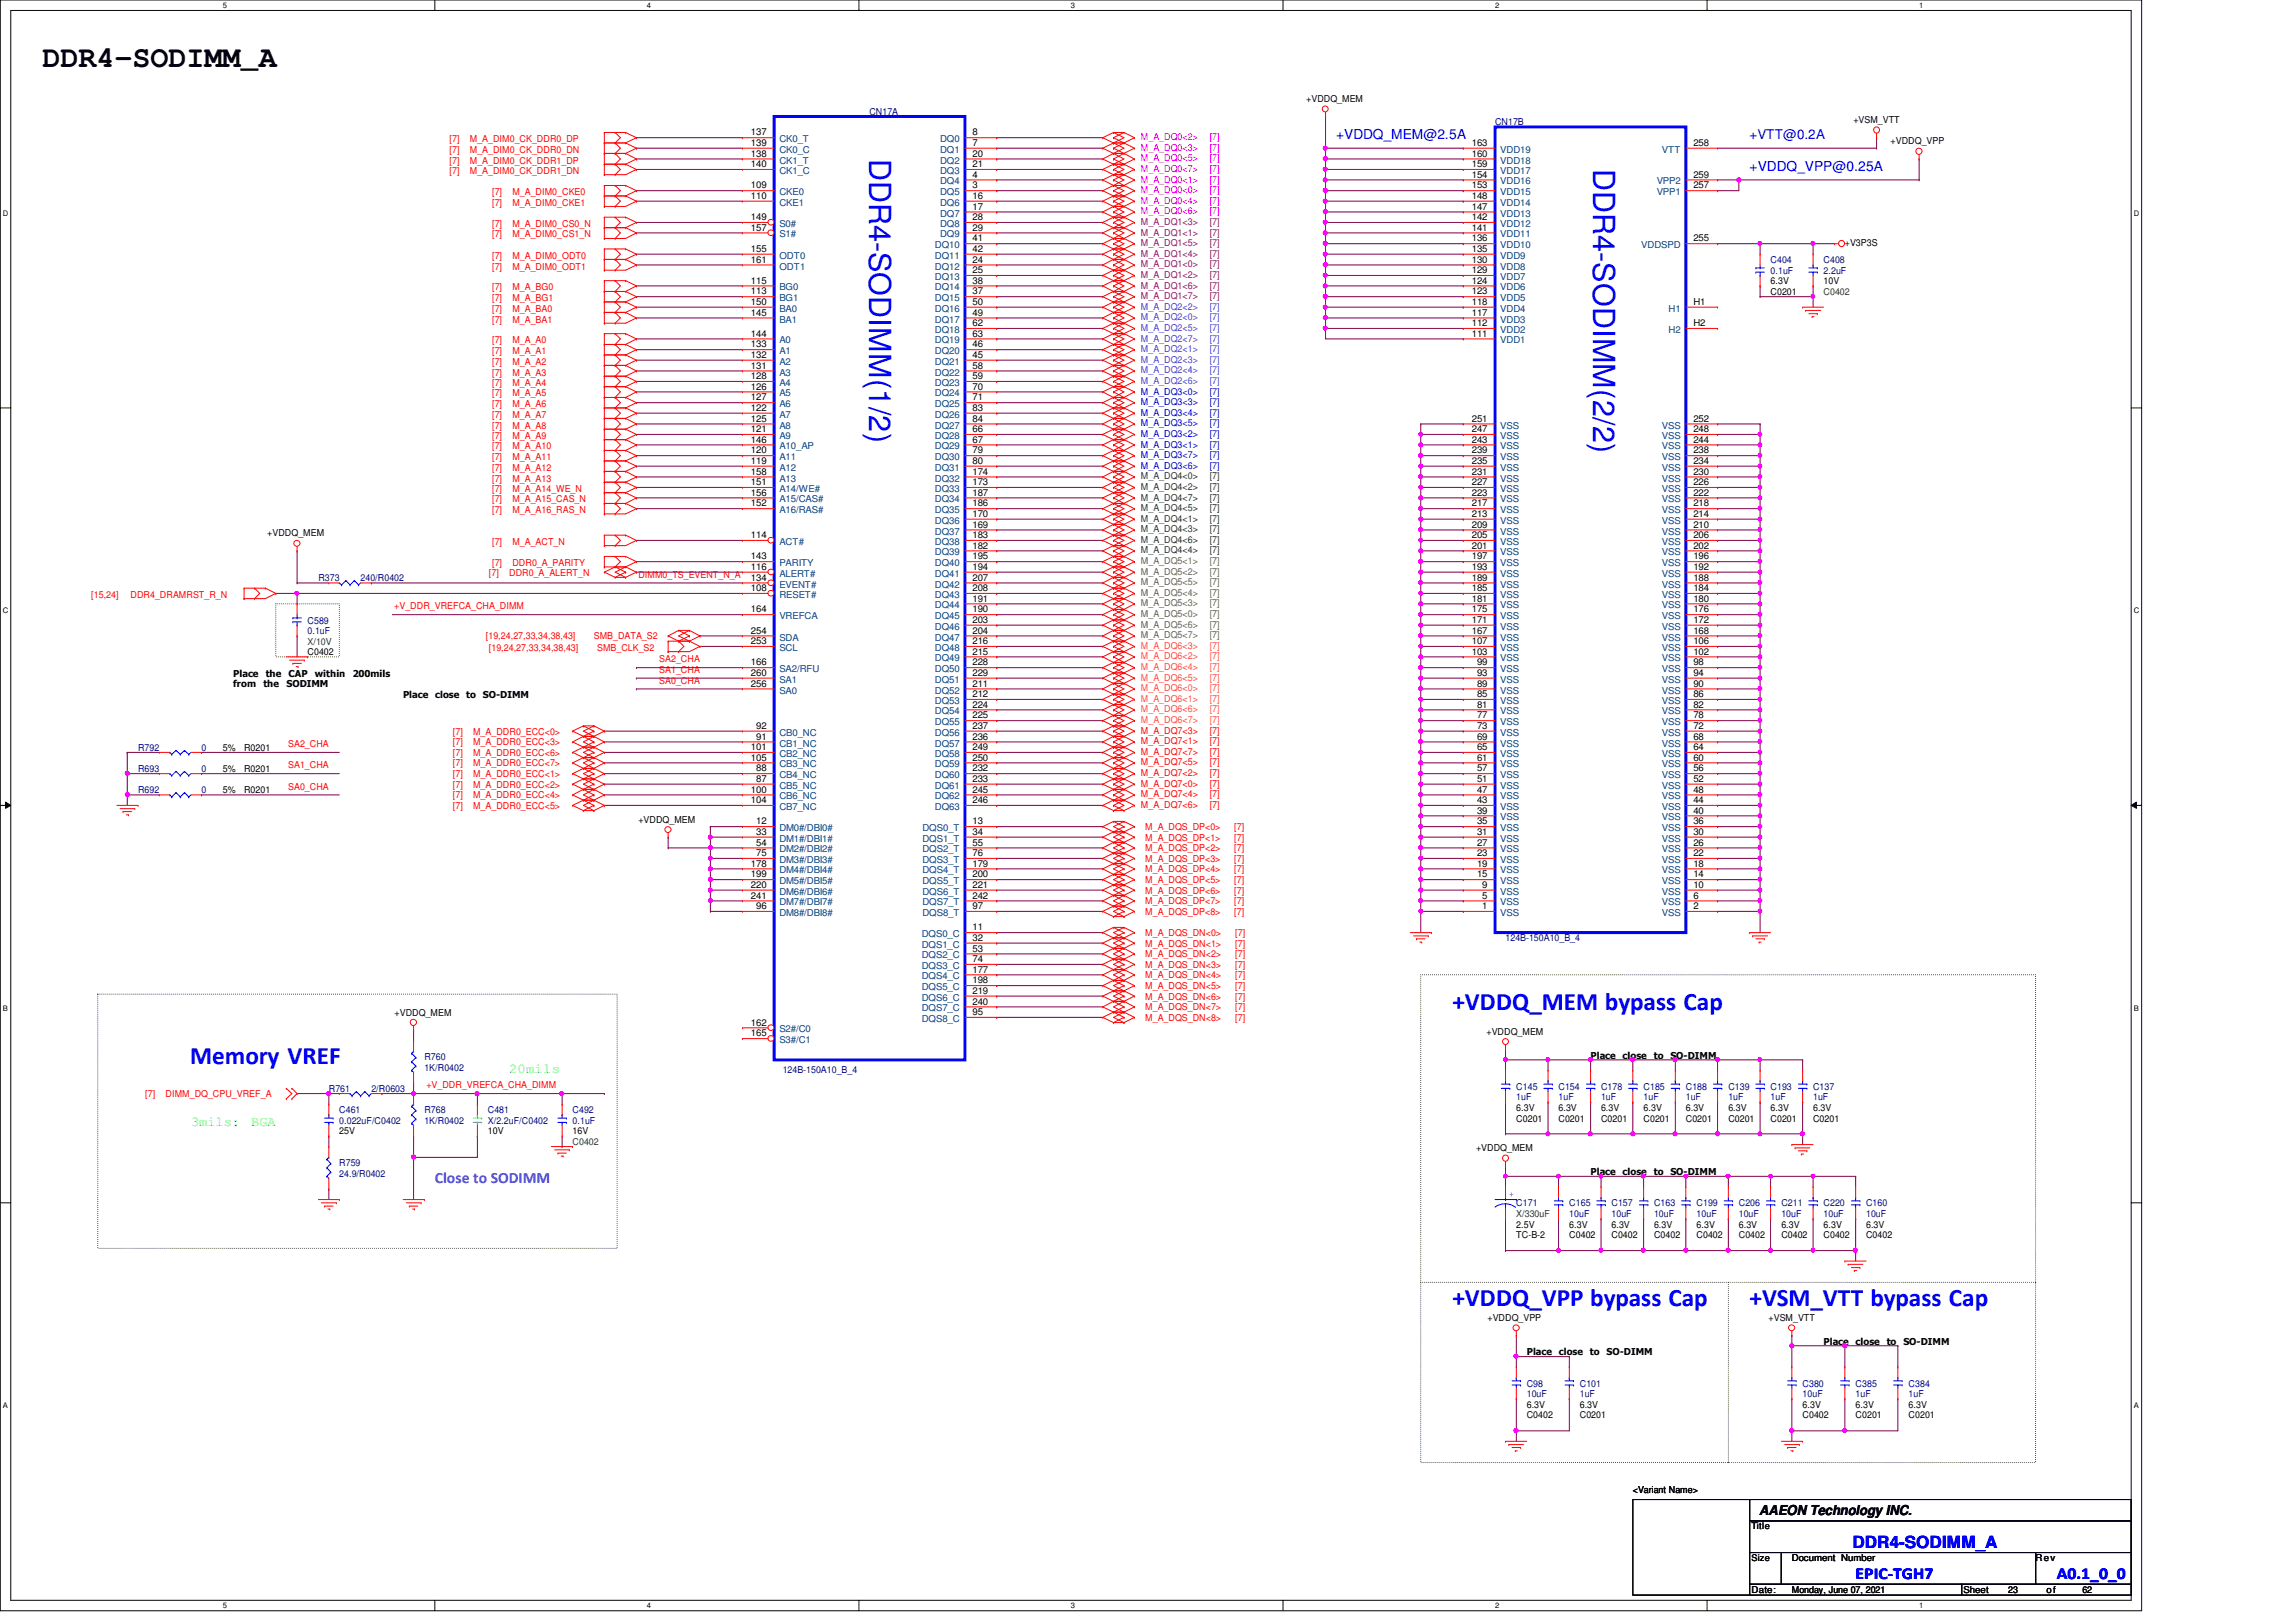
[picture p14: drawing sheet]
<svg xmlns="http://www.w3.org/2000/svg" width="297mm" height="210mm" viewBox="0 0 297 210" stroke-linecap="round" stroke-linejoin="round" font-family="sans-serif">
<defs><g id="words">
<text font-size="3.9" x="5.5" y="8.7">DDR4-SODIMM_A</text>
<g font-size="3.9" fill="#00f">
<text x="112.4" y="20.6" transform="rotate(90 112.4 20.6)">DDR4-SODIMM(1/2)</text>
<text x="206.1" y="21.9" transform="rotate(90 206.1 21.9)">DDR4-SODIMM(2/2)</text>
</g>
<g font-size="3.3" fill="#00f">
<text x="187.9" y="130.6">+VDDQ_MEM bypass Cap</text>
<text x="24.6" y="137.8">Memory VREF</text>
<text x="187.9" y="169">+VDDQ_VPP bypass Cap</text>
<text x="226.4" y="169">+VSM_VTT bypass Cap</text>
</g>
<g font-size="2.2" fill="#00f">
<text x="239.6" y="200.4">DDR4-SODIMM_A</text>
<text x="240.1" y="204.4">EPIC-TGH7</text>
<text x="266.1" y="204.4">A0.1_0_0</text>
</g>
<text font-size="2" fill="#8000ff" x="56.3" y="153.1">Close to SODIMM</text>
<g font-size="1.8" fill="#00f">
<text x="172.8" y="18">+VDDQ_MEM@2.5A</text>
<text x="226.4" y="22.2">+VDDQ_VPP@0.25A</text>
</g>
<g font-size="1.8" fill="#0f0">
<text x="65.9" y="138.8">20mils</text>
<text x="24.7" y="145.7">3mils:</text>
<text x="32.5" y="145.7">BGA</text>
</g>
<text font-size="1.8" x="227.6" y="196.1">AAEON Technology INC.</text>
<text font-size="1.7" fill="#00f" x="226.4" y="18">+VTT@0.2A</text>
<g font-size="1.2">
<text x="97.2" y="17.5">137</text>
<text x="125.8" y="17.5">8</text>
<text x="169" y="13.2">+VDDQ_MEM</text>
<text x="239.8" y="16">+VSM_VTT</text>
<text x="97.2" y="18.9">139</text>
<text x="97.2" y="21.6">140</text>
<text x="97.2" y="20.3">138</text>
<text x="125.8" y="18.9">7</text>
<text x="125.8" y="20.3">20</text>
<text x="125.8" y="21.6">21</text>
<text x="125.8" y="23">4</text>
<text x="190.4" y="23">154</text>
<text x="190.4" y="21.6">159</text>
<text x="190.4" y="20.3">160</text>
<text x="190.4" y="18.9">163</text>
<text x="219.1" y="23">259</text>
<text x="219.1" y="18.9">258</text>
<text x="244.6" y="18.7">+VDDQ_VPP</text>
<text x="97.2" y="24.4">109</text>
<text x="97.2" y="25.7">110</text>
<text x="97.2" y="29.8">157</text>
<text x="97.2" y="28.5">149</text>
<text x="125.8" y="24.4">3</text>
<text x="125.8" y="25.7">16</text>
<text x="125.8" y="27.1">17</text>
<text x="125.8" y="28.5">28</text>
<text x="125.8" y="29.8">29</text>
<text x="190.4" y="29.8">141</text>
<text x="190.4" y="28.5">142</text>
<text x="190.4" y="27.1">147</text>
<text x="190.4" y="25.7">148</text>
<text x="190.4" y="24.4">153</text>
<text x="219.1" y="24.4">257</text>
<text x="97.2" y="32.6">155</text>
<text x="97.2" y="34">161</text>
<text x="125.8" y="31.2">41</text>
<text x="125.8" y="32.6">42</text>
<text x="125.8" y="34">24</text>
<text x="125.8" y="35.3">25</text>
<text x="190.4" y="35.3">129</text>
<text x="190.4" y="34">130</text>
<text x="190.4" y="32.6">135</text>
<text x="190.4" y="31.2">136</text>
<text x="219.1" y="31.2">255</text>
<text x="238.7" y="31.8">+V3P3S</text>
<text x="97.2" y="39.5">150</text>
<text x="97.2" y="40.9">145</text>
<text x="97.2" y="36.7">115</text>
<text x="97.2" y="38.1">113</text>
<text x="125.8" y="36.7">38</text>
<text x="125.8" y="38.1">37</text>
<text x="125.8" y="39.5">50</text>
<text x="125.8" y="40.9">49</text>
<text x="190.4" y="40.9">117</text>
<text x="190.4" y="39.5">118</text>
<text x="190.4" y="38.1">123</text>
<text x="190.4" y="36.7">124</text>
<text x="219.1" y="39.5">H1</text>
<text x="229.1" y="38.1">C0201</text>
<text x="229.1" y="36.8">6.3V</text>
<text x="235.9" y="36.8">10V</text>
<text x="97.2" y="43.6">144</text>
<text x="97.2" y="45">133</text>
<text x="97.2" y="46.3">132</text>
<text x="97.2" y="47.7">131</text>
<text x="125.8" y="42.2">62</text>
<text x="125.8" y="43.6">63</text>
<text x="125.8" y="45">46</text>
<text x="125.8" y="46.3">45</text>
<text x="125.8" y="47.7">58</text>
<text x="190.4" y="43.6">111</text>
<text x="190.4" y="42.2">112</text>
<text x="219.1" y="42.2">H2</text>
<text x="97.2" y="49.1">128</text>
<text x="97.2" y="50.4">126</text>
<text x="97.2" y="51.8">127</text>
<text x="97.2" y="53.2">122</text>
<text x="125.8" y="49.1">59</text>
<text x="125.8" y="50.4">70</text>
<text x="125.8" y="51.8">71</text>
<text x="125.8" y="53.2">83</text>
<text x="97.2" y="54.6">125</text>
<text x="97.2" y="55.9">121</text>
<text x="97.2" y="57.3">146</text>
<text x="97.2" y="58.7">120</text>
<text x="125.8" y="54.6">84</text>
<text x="125.8" y="55.9">66</text>
<text x="125.8" y="57.3">67</text>
<text x="125.8" y="58.7">79</text>
<text x="190.4" y="58.7">239</text>
<text x="190.4" y="57.3">243</text>
<text x="190.4" y="55.9">247</text>
<text x="190.4" y="54.6">251</text>
<text x="219.1" y="58.7">238</text>
<text x="219.1" y="57.3">244</text>
<text x="219.1" y="55.9">248</text>
<text x="219.1" y="54.6">252</text>
<text x="97.2" y="60">119</text>
<text x="97.2" y="61.4">158</text>
<text x="97.2" y="62.8">151</text>
<text x="97.2" y="64.1">156</text>
<text x="97.2" y="65.5">152</text>
<text x="125.8" y="60">80</text>
<text x="125.8" y="61.4">174</text>
<text x="125.8" y="62.8">173</text>
<text x="125.8" y="64.1">187</text>
<text x="125.8" y="65.5">186</text>
<text x="190.4" y="65.5">217</text>
<text x="190.4" y="64.1">223</text>
<text x="190.4" y="62.8">227</text>
<text x="190.4" y="61.4">231</text>
<text x="190.4" y="60">235</text>
<text x="219.1" y="65.5">218</text>
<text x="219.1" y="64.1">222</text>
<text x="219.1" y="62.8">226</text>
<text x="219.1" y="61.4">230</text>
<text x="219.1" y="60">234</text>
<text x="34.6" y="69.4">+VDDQ_MEM</text>
<text x="97.2" y="69.6">114</text>
<text x="125.8" y="66.9">170</text>
<text x="125.8" y="68.3">169</text>
<text x="125.8" y="69.6">183</text>
<text x="125.8" y="71">182</text>
<text x="190.4" y="71">201</text>
<text x="190.4" y="69.6">205</text>
<text x="190.4" y="68.3">209</text>
<text x="190.4" y="66.9">213</text>
<text x="219.1" y="71">202</text>
<text x="219.1" y="69.6">206</text>
<text x="219.1" y="68.3">210</text>
<text x="219.1" y="66.9">214</text>
<text x="97.2" y="76.5">108</text>
<text x="97.2" y="72.4">143</text>
<text x="97.2" y="73.7">116</text>
<text x="97.2" y="75.1">134</text>
<text x="125.8" y="72.4">195</text>
<text x="125.8" y="73.7">194</text>
<text x="125.8" y="75.1">207</text>
<text x="125.8" y="76.5">208</text>
<text x="125.8" y="77.9">191</text>
<text x="190.4" y="77.9">181</text>
<text x="190.4" y="76.5">185</text>
<text x="190.4" y="75.1">189</text>
<text x="190.4" y="73.7">193</text>
<text x="190.4" y="72.4">197</text>
<text x="219.1" y="76.5">184</text>
<text x="219.1" y="75.1">188</text>
<text x="219.1" y="73.7">192</text>
<text x="219.1" y="72.4">196</text>
<text x="219.1" y="77.9">180</text>
<text x="97.2" y="83.4">253</text>
<text x="97.2" y="82">254</text>
<text x="97.2" y="79.2">164</text>
<text x="125.8" y="79.2">190</text>
<text x="125.8" y="80.6">203</text>
<text x="125.8" y="82">204</text>
<text x="125.8" y="83.4">216</text>
<text x="190.4" y="83.4">107</text>
<text x="190.4" y="82">167</text>
<text x="190.4" y="80.6">171</text>
<text x="190.4" y="79.2">175</text>
<text x="219.1" y="83.4">106</text>
<text x="219.1" y="82">168</text>
<text x="219.1" y="80.6">172</text>
<text x="219.1" y="79.2">176</text>
<text x="30.2" y="87.6">Place</text>
<text x="30.2" y="88.9">from</text>
<text x="34.1" y="88.9">the</text>
<text x="34.4" y="87.6">the</text>
<text x="37.1" y="88.9">SODIMM</text>
<text x="37.3" y="87.6">CAP</text>
<text x="39.8" y="84.8">C0402</text>
<text x="40.7" y="87.6">within</text>
<text x="45.6" y="87.6">200mils</text>
<text x="97.2" y="88.9">256</text>
<text x="97.2" y="87.5">260</text>
<text x="97.2" y="86.1">166</text>
<text x="125.8" y="84.7">215</text>
<text x="125.8" y="86.1">228</text>
<text x="125.8" y="87.5">229</text>
<text x="125.8" y="88.9">211</text>
<text x="190.4" y="84.7">103</text>
<text x="191.1" y="88.9">89</text>
<text x="191.1" y="87.5">93</text>
<text x="191.1" y="86.1">99</text>
<text x="219.1" y="88.9">90</text>
<text x="219.1" y="87.5">94</text>
<text x="219.1" y="86.1">98</text>
<text x="219.1" y="84.7">102</text>
<text x="52.2" y="90.4">Place</text>
<text x="56.3" y="90.4">close</text>
<text x="60.3" y="90.4">to</text>
<text x="62.5" y="90.4">SO-DIMM</text>
<text x="97.8" y="94.3">92</text>
<text x="97.8" y="95.7">91</text>
<text x="125.8" y="90.2">212</text>
<text x="125.8" y="91.6">224</text>
<text x="125.8" y="93">225</text>
<text x="125.8" y="94.3">237</text>
<text x="125.8" y="95.7">236</text>
<text x="191.1" y="95.7">69</text>
<text x="191.1" y="94.3">73</text>
<text x="191.1" y="93">77</text>
<text x="191.1" y="91.6">81</text>
<text x="191.1" y="90.2">85</text>
<text x="219.1" y="95.7">68</text>
<text x="219.1" y="94.3">72</text>
<text x="219.1" y="93">78</text>
<text x="219.1" y="91.6">82</text>
<text x="219.1" y="90.2">86</text>
<text x="28.8" y="97.2">5%</text>
<text x="28.8" y="99.9">5%</text>
<text x="31.6" y="97.2">R0201</text>
<text x="31.6" y="99.9">R0201</text>
<text x="97.2" y="97.1">101</text>
<text x="97.2" y="98.4">105</text>
<text x="97.8" y="99.8">88</text>
<text x="97.8" y="101.2">87</text>
<text x="125.8" y="97.1">249</text>
<text x="125.8" y="98.4">250</text>
<text x="125.8" y="99.8">232</text>
<text x="125.8" y="101.2">233</text>
<text x="191.1" y="101.2">51</text>
<text x="191.1" y="99.8">57</text>
<text x="191.1" y="98.4">61</text>
<text x="191.1" y="97.1">65</text>
<text x="219.1" y="101.2">52</text>
<text x="219.1" y="99.8">56</text>
<text x="219.1" y="98.4">60</text>
<text x="219.1" y="97.1">64</text>
<text x="28.8" y="102.6">5%</text>
<text x="31.6" y="102.6">R0201</text>
<text x="82.6" y="106.5">+VDDQ_MEM</text>
<text x="97.2" y="102.6">100</text>
<text x="97.2" y="103.9">104</text>
<text x="97.8" y="106.7">12</text>
<text x="125.8" y="106.7">13</text>
<text x="125.8" y="102.6">245</text>
<text x="125.8" y="103.9">246</text>
<text x="191.1" y="105.3">39</text>
<text x="191.1" y="103.9">43</text>
<text x="191.1" y="106.7">35</text>
<text x="191.1" y="102.6">47</text>
<text x="219.1" y="106.7">36</text>
<text x="219.1" y="105.3">40</text>
<text x="219.1" y="103.9">44</text>
<text x="219.1" y="102.6">48</text>
<text x="97.2" y="112.1">178</text>
<text x="97.2" y="113.5">199</text>
<text x="97.8" y="108">33</text>
<text x="97.8" y="109.4">54</text>
<text x="97.8" y="110.8">75</text>
<text x="125.8" y="108">34</text>
<text x="125.8" y="109.4">55</text>
<text x="125.8" y="110.8">76</text>
<text x="125.8" y="113.5">200</text>
<text x="125.8" y="112.1">179</text>
<text x="191.1" y="109.4">27</text>
<text x="191.1" y="110.8">23</text>
<text x="191.1" y="112.1">19</text>
<text x="191.1" y="113.5">15</text>
<text x="191.1" y="108">31</text>
<text x="219.1" y="108">30</text>
<text x="219.1" y="109.4">26</text>
<text x="219.1" y="110.8">22</text>
<text x="219.1" y="112.1">18</text>
<text x="219.1" y="113.5">14</text>
<text x="97.2" y="114.9">220</text>
<text x="97.2" y="116.3">241</text>
<text x="97.8" y="117.6">96</text>
<text x="125.8" y="114.9">221</text>
<text x="125.8" y="116.3">242</text>
<text x="125.8" y="117.6">97</text>
<text x="191.8" y="114.9">9</text>
<text x="191.8" y="116.3">5</text>
<text x="191.8" y="117.6">1</text>
<text x="219.1" y="114.9">10</text>
<text x="219.1" y="116.3">6</text>
<text x="219.1" y="117.6">2</text>
<text x="125.8" y="120.4">11</text>
<text x="125.8" y="121.8">32</text>
<text x="125.8" y="123.1">53</text>
<text x="125.8" y="124.5">74</text>
<text x="125.8" y="125.9">177</text>
<text x="51.1" y="131.4">+VDDQ_MEM</text>
<text x="125.8" y="127.3">198</text>
<text x="125.8" y="128.6">219</text>
<text x="125.8" y="130">240</text>
<text x="125.8" y="131.4">95</text>
<text x="97.2" y="132.7">162</text>
<text x="97.2" y="134.1">165</text>
<text x="192.3" y="133.9">+VDDQ_MEM</text>
<text x="205.8" y="137">Place</text>
<text x="209.9" y="137">close</text>
<text x="213.9" y="137">to</text>
<text x="216.1" y="137">SO-DIMM</text>
<text x="196.2" y="143.8">6.3V</text>
<text x="201.6" y="143.8">6.3V</text>
<text x="207.1" y="143.8">6.3V</text>
<text x="212.6" y="143.8">6.3V</text>
<text x="218.1" y="143.8">6.3V</text>
<text x="223.6" y="143.8">6.3V</text>
<text x="229.1" y="143.8">6.3V</text>
<text x="234.6" y="143.8">6.3V</text>
<text x="43.9" y="146.8">25V</text>
<text x="63.1" y="146.8">10V</text>
<text x="74.1" y="146.8">16V</text>
<text x="191" y="149">+VDDQ_MEM</text>
<text x="196.2" y="145.2">C0201</text>
<text x="201.6" y="145.2">C0201</text>
<text x="207.1" y="145.2">C0201</text>
<text x="212.6" y="145.2">C0201</text>
<text x="218.1" y="145.2">C0201</text>
<text x="223.6" y="145.2">C0201</text>
<text x="229.1" y="145.2">C0201</text>
<text x="234.6" y="145.2">C0201</text>
<text x="205.8" y="152.1">Place</text>
<text x="209.9" y="152.1">close</text>
<text x="213.9" y="152.1">to</text>
<text x="216.1" y="152.1">SO-DIMM</text>
<text x="196.2" y="160.2">TC-B-2</text>
<text x="196.2" y="158.9">2.5V</text>
<text x="203" y="158.9">6.3V</text>
<text x="203" y="160.2">C0402</text>
<text x="208.5" y="158.9">6.3V</text>
<text x="208.5" y="160.2">C0402</text>
<text x="214" y="158.9">6.3V</text>
<text x="214" y="160.2">C0402</text>
<text x="219.5" y="158.9">6.3V</text>
<text x="219.5" y="160.2">C0402</text>
<text x="225" y="158.9">6.3V</text>
<text x="225" y="160.2">C0402</text>
<text x="230.5" y="158.9">6.3V</text>
<text x="230.5" y="160.2">C0402</text>
<text x="235.9" y="158.9">6.3V</text>
<text x="235.9" y="160.2">C0402</text>
<text x="241.4" y="158.9">6.3V</text>
<text x="241.4" y="160.2">C0402</text>
<text x="192.4" y="170.9">+VDDQ_VPP</text>
<text x="228.8" y="170.9">+VSM_VTT</text>
<text x="197.5" y="175.4">Place</text>
<text x="201.7" y="175.4">close</text>
<text x="205.7" y="175.4">to</text>
<text x="207.9" y="175.4">SO-DIMM</text>
<text x="235.9" y="174">Place</text>
<text x="240.1" y="174">close</text>
<text x="244.1" y="174">to</text>
<text x="246.2" y="174">SO-DIMM</text>
<text x="197.5" y="182.2">6.3V</text>
<text x="197.5" y="183.6">C0402</text>
<text x="204.4" y="183.6">C0201</text>
<text x="204.4" y="182.2">6.3V</text>
<text x="233.2" y="182.2">6.3V</text>
<text x="233.2" y="183.6">C0402</text>
<text x="240.1" y="183.6">C0201</text>
<text x="240.1" y="182.2">6.3V</text>
<text x="246.9" y="183.6">C0201</text>
<text x="246.9" y="182.2">6.3V</text>
<text x="211.2" y="193.2">&lt;Variant Name&gt;</text>
<text x="226.6" y="197.9">Title</text>
<text x="226.6" y="202">Size</text>
<text x="231.8" y="202.1">Document Number</text>
<text x="263.4" y="202.1">Rev</text>
<text x="226.6" y="206.2">Date:</text>
<text x="231.8" y="206.2">Monday, June 07, 2021</text>
<text x="254" y="206.2">Sheet</text>
<text x="259.8" y="206.2">23</text>
<text x="264.7" y="206.2">of</text>
<text x="269.4" y="206.2">62</text>
</g>
<g font-size="1.2" fill="#000080">
<text x="112.5" y="14.9">CN17A</text>
<text x="193.4" y="16.2">CN17B</text>
<text x="229.1" y="34">C404</text>
<text x="229.1" y="35.4">0.1uF</text>
<text x="235.9" y="34">C408</text>
<text x="235.9" y="35.4">2.2uF</text>
<text x="41.2" y="75.2">R373</text>
<text x="46.6" y="75.2">240/R0402</text>
<text x="39.8" y="80.7">C589</text>
<text x="39.8" y="82">0.1uF</text>
<text x="17.9" y="97.2">R792</text>
<text x="17.9" y="99.9">R693</text>
<text x="26.1" y="97.2">0</text>
<text x="26.1" y="99.9">0</text>
<text x="17.9" y="102.6">R692</text>
<text x="26.1" y="102.6">0</text>
<text x="194.8" y="121.8">124B-150A10_B_4</text>
<text x="54.9" y="137.2">R760</text>
<text x="42.5" y="141.3">R761</text>
<text x="48" y="141.3">2/R0603</text>
<text x="54.9" y="138.6">1K/R0402</text>
<text x="101.3" y="138.9">124B-150A10_B_4</text>
<text x="196.2" y="141">C145</text>
<text x="196.2" y="142.4">1uF</text>
<text x="201.6" y="141">C154</text>
<text x="201.6" y="142.4">1uF</text>
<text x="207.1" y="141">C178</text>
<text x="207.1" y="142.4">1uF</text>
<text x="212.6" y="141">C185</text>
<text x="212.6" y="142.4">1uF</text>
<text x="218.1" y="141">C188</text>
<text x="218.1" y="142.4">1uF</text>
<text x="223.6" y="141">C139</text>
<text x="223.6" y="142.4">1uF</text>
<text x="229.1" y="141">C193</text>
<text x="229.1" y="142.4">1uF</text>
<text x="234.6" y="141">C137</text>
<text x="234.6" y="142.4">1uF</text>
<text x="43.9" y="144.1">C461</text>
<text x="43.9" y="145.4">0.022uF/C0402</text>
<text x="54.9" y="144.1">R768</text>
<text x="54.9" y="145.4">1K/R0402</text>
<text x="63.1" y="144.1">C481</text>
<text x="63.1" y="145.4">X/2.2uF/C0402</text>
<text x="74.1" y="144.1">C492</text>
<text x="74.1" y="145.4">0.1uF</text>
<text x="43.9" y="150.9">R759</text>
<text x="43.9" y="152.3">24.9/R0402</text>
<text x="196.2" y="156.1">C171</text>
<text x="203" y="156.1">C165</text>
<text x="203" y="157.5">10uF</text>
<text x="208.5" y="156.1">C157</text>
<text x="208.5" y="157.5">10uF</text>
<text x="214" y="156.1">C163</text>
<text x="214" y="157.5">10uF</text>
<text x="219.5" y="156.1">C199</text>
<text x="219.5" y="157.5">10uF</text>
<text x="225" y="156.1">C206</text>
<text x="225" y="157.5">10uF</text>
<text x="230.5" y="156.1">C211</text>
<text x="230.5" y="157.5">10uF</text>
<text x="235.9" y="156.1">C220</text>
<text x="235.9" y="157.5">10uF</text>
<text x="241.4" y="156.1">C160</text>
<text x="241.4" y="157.5">10uF</text>
<text x="197.5" y="179.5">C98</text>
<text x="204.4" y="179.5">C101</text>
<text x="233.2" y="179.5">C380</text>
<text x="240.1" y="179.5">C385</text>
<text x="246.9" y="179.5">C384</text>
<text x="197.5" y="180.8">10uF</text>
<text x="204.4" y="180.8">1uF</text>
<text x="233.2" y="180.8">10uF</text>
<text x="240.1" y="180.8">1uF</text>
<text x="246.9" y="180.8">1uF</text>
</g>
<g font-size="1.2" fill="#f00">
<text x="58.2" y="18.4">[7]</text>
<text x="58.2" y="19.8">[7]</text>
<text x="58.2" y="21.2">[7]</text>
<text x="58.2" y="22.5">[7]</text>
<text x="60.8" y="18.4">M_A_DIM0_CK_DDR0_DP</text>
<text x="60.8" y="19.8">M_A_DIM0_CK_DDR0_DN</text>
<text x="60.8" y="21.2">M_A_DIM0_CK_DDR1_DP</text>
<text x="60.8" y="22.5">M_A_DIM0_CK_DDR1_DN</text>
<text x="63.7" y="25.3">[7]</text>
<text x="63.7" y="26.6">[7]</text>
<text x="63.7" y="29.4">[7]</text>
<text x="66.3" y="25.3">M_A_DIM0_CKE0</text>
<text x="66.3" y="26.6">M_A_DIM0_CKE1</text>
<text x="66.3" y="29.4">M_A_DIM0_CS0_N</text>
<text x="63.7" y="30.7">[7]</text>
<text x="63.7" y="33.5">[7]</text>
<text x="63.7" y="34.9">[7]</text>
<text x="66.3" y="30.7">M_A_DIM0_CS1_N</text>
<text x="66.3" y="33.5">M_A_DIM0_ODT0</text>
<text x="66.3" y="34.9">M_A_DIM0_ODT1</text>
<text x="63.7" y="40.3">[7]</text>
<text x="63.7" y="41.7">[7]</text>
<text x="63.7" y="39">[7]</text>
<text x="63.7" y="37.6">[7]</text>
<text x="66.3" y="40.3">M_A_BA0</text>
<text x="66.3" y="41.7">M_A_BA1</text>
<text x="66.3" y="39">M_A_BG1</text>
<text x="66.3" y="37.6">M_A_BG0</text>
<text x="63.7" y="44.4">[7]</text>
<text x="63.7" y="45.8">[7]</text>
<text x="63.7" y="47.2">[7]</text>
<text x="66.3" y="44.4">M_A_A0</text>
<text x="66.3" y="45.8">M_A_A1</text>
<text x="66.3" y="47.2">M_A_A2</text>
<text x="63.7" y="48.6">[7]</text>
<text x="63.7" y="50">[7]</text>
<text x="63.7" y="51.3">[7]</text>
<text x="63.7" y="52.7">[7]</text>
<text x="66.3" y="48.6">M_A_A3</text>
<text x="66.3" y="50">M_A_A4</text>
<text x="66.3" y="51.3">M_A_A5</text>
<text x="66.3" y="52.7">M_A_A6</text>
<text x="63.7" y="54.1">[7]</text>
<text x="63.7" y="55.5">[7]</text>
<text x="63.7" y="56.8">[7]</text>
<text x="63.7" y="58.2">[7]</text>
<text x="63.7" y="59.6">[7]</text>
<text x="66.3" y="54.1">M_A_A7</text>
<text x="66.3" y="55.5">M_A_A8</text>
<text x="66.3" y="56.8">M_A_A9</text>
<text x="66.3" y="58.2">M_A_A10</text>
<text x="66.3" y="59.6">M_A_A11</text>
<text x="63.7" y="60.9">[7]</text>
<text x="63.7" y="62.3">[7]</text>
<text x="63.7" y="63.7">[7]</text>
<text x="63.7" y="65">[7]</text>
<text x="66.3" y="60.9">M_A_A12</text>
<text x="66.3" y="62.3">M_A_A13</text>
<text x="66.3" y="63.7">M_A_A14_WE_N</text>
<text x="66.3" y="65">M_A_A15_CAS_N</text>
<text x="63.7" y="66.4">[7]</text>
<text x="63.7" y="70.5">[7]</text>
<text x="66.3" y="66.4">M_A_A16_RAS_N</text>
<text x="66.3" y="70.5">M_A_ACT_N</text>
<text x="11.8" y="77.4">[15,24]</text>
<text x="16.9" y="77.4">DDR4_DRAMRST_R_N</text>
<text x="63.2" y="74.5">[7]</text>
<text x="63.7" y="73.3">[7]</text>
<text x="65.9" y="74.5">DDR0_A_ALERT_N</text>
<text x="66.3" y="73.3">DDR0_A_PARITY</text>
<text x="82.6" y="74.8">DIMM0_TS_EVENT_N_A</text>
<text x="51" y="78.9">+V_DDR_VREFCA_CHA_DIMM</text>
<text x="62.9" y="82.7">[19,24,27,33,34,38,43]</text>
<text x="76.8" y="82.7">SMB_DATA_S2</text>
<text x="63.2" y="84.2">[19,24,27,33,34,38,43]</text>
<text x="77.3" y="84.2">SMB_CLK_S2</text>
<text x="85.3" y="87.1">SA1_CHA</text>
<text x="85.3" y="85.7">SA2_CHA</text>
<text x="85.3" y="88.5">SA0_CHA</text>
<text x="58.6" y="95.1">[7]</text>
<text x="61.2" y="95.1">M_A_DDR0_ECC&lt;0&gt;</text>
<text x="147.6" y="95">M_A_DQ7&lt;3&gt;</text>
<text x="156.5" y="95">[7]</text>
<text x="37.3" y="99.4">SA1_CHA</text>
<text x="37.3" y="96.7">SA2_CHA</text>
<text x="58.6" y="96.4">[7]</text>
<text x="58.6" y="97.8">[7]</text>
<text x="58.6" y="99.2">[7]</text>
<text x="58.6" y="100.6">[7]</text>
<text x="58.6" y="101.9">[7]</text>
<text x="61.2" y="96.4">M_A_DDR0_ECC&lt;3&gt;</text>
<text x="61.2" y="97.8">M_A_DDR0_ECC&lt;6&gt;</text>
<text x="61.2" y="99.2">M_A_DDR0_ECC&lt;7&gt;</text>
<text x="61.2" y="100.6">M_A_DDR0_ECC&lt;1&gt;</text>
<text x="61.2" y="101.9">M_A_DDR0_ECC&lt;2&gt;</text>
<text x="147.6" y="101.8">M_A_DQ7&lt;0&gt;</text>
<text x="147.6" y="100.4">M_A_DQ7&lt;2&gt;</text>
<text x="147.6" y="99.1">M_A_DQ7&lt;5&gt;</text>
<text x="147.6" y="97.7">M_A_DQ7&lt;7&gt;</text>
<text x="147.6" y="96.3">M_A_DQ7&lt;1&gt;</text>
<text x="156.5" y="101.8">[7]</text>
<text x="156.5" y="100.4">[7]</text>
<text x="156.5" y="99.1">[7]</text>
<text x="156.5" y="97.7">[7]</text>
<text x="156.5" y="96.3">[7]</text>
<text x="37.3" y="102.2">SA0_CHA</text>
<text x="58.6" y="103.3">[7]</text>
<text x="58.6" y="104.7">[7]</text>
<text x="61.2" y="103.3">M_A_DDR0_ECC&lt;4&gt;</text>
<text x="61.2" y="104.7">M_A_DDR0_ECC&lt;5&gt;</text>
<text x="147.6" y="104.6">M_A_DQ7&lt;6&gt;</text>
<text x="147.6" y="103.2">M_A_DQ7&lt;4&gt;</text>
<text x="148.2" y="107.4">M_A_DQS_DP&lt;0&gt;</text>
<text x="156.5" y="104.6">[7]</text>
<text x="156.5" y="103.2">[7]</text>
<text x="159.7" y="107.4">[7]</text>
<text x="148.2" y="108.8">M_A_DQS_DP&lt;1&gt;</text>
<text x="148.2" y="110.2">M_A_DQS_DP&lt;2&gt;</text>
<text x="148.2" y="111.5">M_A_DQS_DP&lt;3&gt;</text>
<text x="148.2" y="112.9">M_A_DQS_DP&lt;4&gt;</text>
<text x="159.7" y="108.8">[7]</text>
<text x="159.7" y="110.2">[7]</text>
<text x="159.7" y="111.5">[7]</text>
<text x="159.7" y="112.9">[7]</text>
<text x="148.2" y="114.3">M_A_DQS_DP&lt;5&gt;</text>
<text x="148.2" y="115.7">M_A_DQS_DP&lt;6&gt;</text>
<text x="148.2" y="117">M_A_DQS_DP&lt;7&gt;</text>
<text x="148.2" y="118.4">M_A_DQS_DP&lt;8&gt;</text>
<text x="159.7" y="114.3">[7]</text>
<text x="159.7" y="115.7">[7]</text>
<text x="159.7" y="117">[7]</text>
<text x="159.7" y="118.4">[7]</text>
<text x="148.2" y="121.2">M_A_DQS_DN&lt;0&gt;</text>
<text x="148.2" y="122.5">M_A_DQS_DN&lt;1&gt;</text>
<text x="148.2" y="123.9">M_A_DQS_DN&lt;2&gt;</text>
<text x="148.2" y="125.3">M_A_DQS_DN&lt;3&gt;</text>
<text x="159.8" y="121.2">[7]</text>
<text x="159.8" y="122.5">[7]</text>
<text x="159.8" y="123.9">[7]</text>
<text x="159.8" y="125.3">[7]</text>
<text x="148.2" y="126.6">M_A_DQS_DN&lt;4&gt;</text>
<text x="148.2" y="128">M_A_DQS_DN&lt;5&gt;</text>
<text x="148.2" y="129.4">M_A_DQS_DN&lt;6&gt;</text>
<text x="148.2" y="130.7">M_A_DQS_DN&lt;7&gt;</text>
<text x="159.8" y="126.6">[7]</text>
<text x="159.8" y="128">[7]</text>
<text x="159.8" y="129.4">[7]</text>
<text x="159.8" y="130.7">[7]</text>
<text x="148.2" y="132.1">M_A_DQS_DN&lt;8&gt;</text>
<text x="159.8" y="132.1">[7]</text>
<text x="18.8" y="142">[7]</text>
<text x="21.4" y="142">DIMM_DQ_CPU_VREF_A</text>
<text x="55.2" y="140.8">+V_DDR_VREFCA_CHA_DIMM</text>
</g>
<g font-size="1.2" fill="#004080">
<text x="100.8" y="19.8">CK0_C</text>
<text x="100.8" y="18.4">CK0_T</text>
<text x="100.8" y="22.5">CK1_C</text>
<text x="100.8" y="21.2">CK1_T</text>
<text x="121.6" y="18.4">DQ0</text>
<text x="121.6" y="19.8">DQ1</text>
<text x="121.6" y="21.2">DQ2</text>
<text x="121.6" y="22.5">DQ3</text>
<text x="121.6" y="23.9">DQ4</text>
<text x="194.1" y="23.9">VDD16</text>
<text x="194.1" y="22.5">VDD17</text>
<text x="194.1" y="21.2">VDD18</text>
<text x="194.1" y="19.8">VDD19</text>
<text x="214.3" y="23.9">VPP2</text>
<text x="215" y="19.8">VTT</text>
<text x="100.8" y="25.3">CKE0</text>
<text x="100.8" y="26.6">CKE1</text>
<text x="100.8" y="29.4">S0#</text>
<text x="121.6" y="25.3">DQ5</text>
<text x="121.6" y="26.6">DQ6</text>
<text x="121.6" y="28">DQ7</text>
<text x="121.6" y="29.4">DQ8</text>
<text x="194.1" y="29.4">VDD12</text>
<text x="194.1" y="28">VDD13</text>
<text x="194.1" y="26.6">VDD14</text>
<text x="194.1" y="25.3">VDD15</text>
<text x="214.3" y="25.3">VPP1</text>
<text x="100.8" y="33.5">ODT0</text>
<text x="100.8" y="34.9">ODT1</text>
<text x="100.8" y="30.7">S1#</text>
<text x="120.9" y="32.1">DQ10</text>
<text x="120.9" y="33.5">DQ11</text>
<text x="120.9" y="34.9">DQ12</text>
<text x="121.6" y="30.7">DQ9</text>
<text x="194.1" y="34.9">VDD8</text>
<text x="194.1" y="33.5">VDD9</text>
<text x="194.1" y="32.1">VDD10</text>
<text x="194.1" y="30.7">VDD11</text>
<text x="212.3" y="32.1">VDDSPD</text>
<text x="100.8" y="40.3">BA0</text>
<text x="100.8" y="41.7">BA1</text>
<text x="100.8" y="37.6">BG0</text>
<text x="100.8" y="39">BG1</text>
<text x="120.9" y="36.2">DQ13</text>
<text x="120.9" y="37.6">DQ14</text>
<text x="120.9" y="39">DQ15</text>
<text x="120.9" y="40.3">DQ16</text>
<text x="120.9" y="41.7">DQ17</text>
<text x="194.1" y="41.7">VDD3</text>
<text x="194.1" y="40.3">VDD4</text>
<text x="194.1" y="39">VDD5</text>
<text x="194.1" y="37.6">VDD6</text>
<text x="194.1" y="36.2">VDD7</text>
<text x="215.9" y="40.3">H1</text>
<text x="100.8" y="44.4">A0</text>
<text x="100.8" y="45.8">A1</text>
<text x="100.8" y="47.2">A2</text>
<text x="120.9" y="43.1">DQ18</text>
<text x="120.9" y="44.4">DQ19</text>
<text x="120.9" y="45.8">DQ20</text>
<text x="120.9" y="47.2">DQ21</text>
<text x="194.1" y="44.4">VDD1</text>
<text x="194.1" y="43.1">VDD2</text>
<text x="215.9" y="43.1">H2</text>
<text x="100.8" y="48.6">A3</text>
<text x="100.8" y="50">A4</text>
<text x="100.8" y="51.3">A5</text>
<text x="100.8" y="52.7">A6</text>
<text x="120.9" y="48.6">DQ22</text>
<text x="120.9" y="50">DQ23</text>
<text x="120.9" y="51.3">DQ24</text>
<text x="120.9" y="52.7">DQ25</text>
<text x="100.8" y="54.1">A7</text>
<text x="100.8" y="55.5">A8</text>
<text x="100.8" y="56.8">A9</text>
<text x="100.8" y="58.2">A10_AP</text>
<text x="100.8" y="59.6">A11</text>
<text x="120.9" y="54.1">DQ26</text>
<text x="120.9" y="55.5">DQ27</text>
<text x="120.9" y="56.8">DQ28</text>
<text x="120.9" y="58.2">DQ29</text>
<text x="120.9" y="59.6">DQ30</text>
<text x="194.1" y="59.6">VSS</text>
<text x="194.1" y="58.2">VSS</text>
<text x="194.1" y="56.8">VSS</text>
<text x="194.1" y="55.5">VSS</text>
<text x="215" y="59.6">VSS</text>
<text x="215" y="58.2">VSS</text>
<text x="215" y="56.8">VSS</text>
<text x="215" y="55.5">VSS</text>
<text x="100.8" y="60.9">A12</text>
<text x="100.8" y="62.3">A13</text>
<text x="100.8" y="63.7">A14/WE#</text>
<text x="100.8" y="65">A15/CAS#</text>
<text x="120.9" y="60.9">DQ31</text>
<text x="120.9" y="62.3">DQ32</text>
<text x="120.9" y="63.7">DQ33</text>
<text x="120.9" y="65">DQ34</text>
<text x="194.1" y="65">VSS</text>
<text x="194.1" y="63.7">VSS</text>
<text x="194.1" y="62.3">VSS</text>
<text x="194.1" y="60.9">VSS</text>
<text x="215" y="65">VSS</text>
<text x="215" y="63.7">VSS</text>
<text x="215" y="62.3">VSS</text>
<text x="215" y="60.9">VSS</text>
<text x="100.8" y="66.4">A16/RAS#</text>
<text x="100.8" y="70.5">ACT#</text>
<text x="120.9" y="66.4">DQ35</text>
<text x="120.9" y="67.8">DQ36</text>
<text x="120.9" y="69.2">DQ37</text>
<text x="120.9" y="70.5">DQ38</text>
<text x="120.9" y="71.9">DQ39</text>
<text x="194.1" y="71.9">VSS</text>
<text x="194.1" y="70.5">VSS</text>
<text x="194.1" y="69.2">VSS</text>
<text x="194.1" y="67.8">VSS</text>
<text x="194.1" y="66.4">VSS</text>
<text x="215" y="71.9">VSS</text>
<text x="215" y="70.5">VSS</text>
<text x="215" y="69.2">VSS</text>
<text x="215" y="67.8">VSS</text>
<text x="215" y="66.4">VSS</text>
<text x="100.8" y="77.4">RESET#</text>
<text x="100.8" y="73.3">PARITY</text>
<text x="100.8" y="74.6">ALERT#</text>
<text x="100.8" y="76">EVENT#</text>
<text x="120.9" y="73.3">DQ40</text>
<text x="120.9" y="74.6">DQ41</text>
<text x="120.9" y="76">DQ42</text>
<text x="120.9" y="77.4">DQ43</text>
<text x="194.1" y="77.4">VSS</text>
<text x="194.1" y="76">VSS</text>
<text x="194.1" y="74.6">VSS</text>
<text x="194.1" y="73.3">VSS</text>
<text x="215" y="77.4">VSS</text>
<text x="215" y="76">VSS</text>
<text x="215" y="74.6">VSS</text>
<text x="215" y="73.3">VSS</text>
<text x="100.8" y="82.9">SDA</text>
<text x="100.8" y="80.1">VREFCA</text>
<text x="120.9" y="78.7">DQ44</text>
<text x="120.9" y="80.1">DQ45</text>
<text x="120.9" y="81.5">DQ46</text>
<text x="120.9" y="82.9">DQ47</text>
<text x="194.1" y="82.9">VSS</text>
<text x="194.1" y="81.5">VSS</text>
<text x="194.1" y="80.1">VSS</text>
<text x="194.1" y="78.7">VSS</text>
<text x="215" y="82.9">VSS</text>
<text x="215" y="81.5">VSS</text>
<text x="215" y="80.1">VSS</text>
<text x="215" y="78.7">VSS</text>
<text x="100.8" y="89.7">SA0</text>
<text x="100.8" y="88.3">SA1</text>
<text x="100.8" y="84.2">SCL</text>
<text x="100.8" y="87">SA2/RFU</text>
<text x="120.9" y="84.2">DQ48</text>
<text x="120.9" y="85.6">DQ49</text>
<text x="120.9" y="87">DQ50</text>
<text x="120.9" y="88.3">DQ51</text>
<text x="120.9" y="89.7">DQ52</text>
<text x="194.1" y="89.7">VSS</text>
<text x="194.1" y="88.3">VSS</text>
<text x="194.1" y="87">VSS</text>
<text x="194.1" y="85.6">VSS</text>
<text x="194.1" y="84.2">VSS</text>
<text x="215" y="89.7">VSS</text>
<text x="215" y="88.3">VSS</text>
<text x="215" y="87">VSS</text>
<text x="215" y="85.6">VSS</text>
<text x="215" y="84.2">VSS</text>
<text x="100.8" y="95.2">CB0_NC</text>
<text x="120.9" y="91.1">DQ53</text>
<text x="120.9" y="92.5">DQ54</text>
<text x="120.9" y="93.9">DQ55</text>
<text x="120.9" y="95.2">DQ56</text>
<text x="194.1" y="95.2">VSS</text>
<text x="194.1" y="93.9">VSS</text>
<text x="194.1" y="92.5">VSS</text>
<text x="194.1" y="91.1">VSS</text>
<text x="215" y="95.2">VSS</text>
<text x="215" y="93.9">VSS</text>
<text x="215" y="92.5">VSS</text>
<text x="215" y="91.1">VSS</text>
<text x="100.8" y="96.6">CB1_NC</text>
<text x="100.8" y="98">CB2_NC</text>
<text x="100.8" y="99.3">CB3_NC</text>
<text x="100.8" y="100.7">CB4_NC</text>
<text x="120.9" y="96.6">DQ57</text>
<text x="120.9" y="98">DQ58</text>
<text x="120.9" y="99.3">DQ59</text>
<text x="120.9" y="100.7">DQ60</text>
<text x="194.1" y="100.7">VSS</text>
<text x="194.1" y="99.3">VSS</text>
<text x="194.1" y="98">VSS</text>
<text x="194.1" y="96.6">VSS</text>
<text x="215" y="100.7">VSS</text>
<text x="215" y="99.3">VSS</text>
<text x="215" y="96.6">VSS</text>
<text x="215" y="98">VSS</text>
<text x="100.8" y="107.6">DM0#/DBI0#</text>
<text x="100.8" y="102.1">CB5_NC</text>
<text x="100.8" y="103.5">CB6_NC</text>
<text x="100.8" y="104.8">CB7_NC</text>
<text x="119.3" y="107.6">DQS0_T</text>
<text x="120.9" y="102.1">DQ61</text>
<text x="120.9" y="103.5">DQ62</text>
<text x="120.9" y="104.8">DQ63</text>
<text x="194.1" y="106.2">VSS</text>
<text x="194.1" y="104.8">VSS</text>
<text x="194.1" y="107.6">VSS</text>
<text x="194.1" y="103.5">VSS</text>
<text x="194.1" y="102.1">VSS</text>
<text x="215" y="107.6">VSS</text>
<text x="215" y="106.2">VSS</text>
<text x="215" y="104.8">VSS</text>
<text x="215" y="103.5">VSS</text>
<text x="215" y="102.1">VSS</text>
<text x="100.8" y="108.9">DM1#/DBI1#</text>
<text x="100.8" y="110.3">DM2#/DBI2#</text>
<text x="100.8" y="111.7">DM3#/DBI3#</text>
<text x="100.8" y="113">DM4#/DBI4#</text>
<text x="119.3" y="108.9">DQS1_T</text>
<text x="119.3" y="110.3">DQS2_T</text>
<text x="119.3" y="111.7">DQS3_T</text>
<text x="119.3" y="113">DQS4_T</text>
<text x="194.1" y="110.3">VSS</text>
<text x="194.1" y="111.7">VSS</text>
<text x="194.1" y="113">VSS</text>
<text x="194.1" y="108.9">VSS</text>
<text x="215" y="108.9">VSS</text>
<text x="215" y="110.3">VSS</text>
<text x="215" y="111.7">VSS</text>
<text x="215" y="113">VSS</text>
<text x="100.8" y="114.4">DM5#/DBI5#</text>
<text x="100.8" y="115.8">DM6#/DBI6#</text>
<text x="100.8" y="117.2">DM7#/DBI7#</text>
<text x="100.8" y="118.5">DM8#/DBI8#</text>
<text x="119.3" y="114.4">DQS5_T</text>
<text x="119.3" y="115.8">DQS6_T</text>
<text x="119.3" y="117.2">DQS7_T</text>
<text x="119.3" y="118.5">DQS8_T</text>
<text x="194.1" y="114.4">VSS</text>
<text x="194.1" y="115.8">VSS</text>
<text x="194.1" y="117.2">VSS</text>
<text x="194.1" y="118.5">VSS</text>
<text x="215" y="114.4">VSS</text>
<text x="215" y="115.8">VSS</text>
<text x="215" y="117.2">VSS</text>
<text x="215" y="118.5">VSS</text>
<text x="119.2" y="121.3">DQS0_C</text>
<text x="119.2" y="122.6">DQS1_C</text>
<text x="119.2" y="124">DQS2_C</text>
<text x="119.2" y="125.4">DQS3_C</text>
<text x="119.2" y="126.7">DQS4_C</text>
<text x="119.2" y="128.1">DQS5_C</text>
<text x="119.2" y="129.5">DQS6_C</text>
<text x="119.2" y="130.9">DQS7_C</text>
<text x="100.8" y="133.6">S2#/C0</text>
<text x="100.8" y="135">S3#/C1</text>
<text x="119.2" y="132.2">DQS8_C</text>
</g>
<g font-size="1.2" fill="#f0f">
<text x="147.6" y="23.6">M_A_DQ0&lt;1&gt;</text>
<text x="147.6" y="18.1">M_A_DQ0&lt;2&gt;</text>
<text x="147.6" y="19.5">M_A_DQ0&lt;3&gt;</text>
<text x="147.6" y="22.3">M_A_DQ0&lt;7&gt;</text>
<text x="147.6" y="20.9">M_A_DQ0&lt;5&gt;</text>
<text x="156.5" y="23.6">[7]</text>
<text x="156.5" y="18.1">[7]</text>
<text x="156.5" y="19.5">[7]</text>
<text x="156.5" y="22.3">[7]</text>
<text x="156.5" y="20.9">[7]</text>
<text x="147.6" y="26.4">M_A_DQ0&lt;4&gt;</text>
<text x="147.6" y="27.7">M_A_DQ0&lt;6&gt;</text>
<text x="147.6" y="25">M_A_DQ0&lt;0&gt;</text>
<text x="156.5" y="26.4">[7]</text>
<text x="156.5" y="27.7">[7]</text>
<text x="156.5" y="25">[7]</text>
</g>
<g font-size="1.2" fill="#800080">
<text x="147.6" y="29.1">M_A_DQ1&lt;3&gt;</text>
<text x="156.5" y="29.1">[7]</text>
<text x="147.6" y="30.5">M_A_DQ1&lt;1&gt;</text>
<text x="147.6" y="34.6">M_A_DQ1&lt;0&gt;</text>
<text x="147.6" y="36">M_A_DQ1&lt;2&gt;</text>
<text x="147.6" y="31.8">M_A_DQ1&lt;5&gt;</text>
<text x="147.6" y="33.2">M_A_DQ1&lt;4&gt;</text>
<text x="156.5" y="30.5">[7]</text>
<text x="156.5" y="34.6">[7]</text>
<text x="156.5" y="36">[7]</text>
<text x="156.5" y="31.8">[7]</text>
<text x="156.5" y="33.2">[7]</text>
<text x="147.6" y="37.3">M_A_DQ1&lt;6&gt;</text>
<text x="147.6" y="38.7">M_A_DQ1&lt;7&gt;</text>
<text x="156.5" y="37.3">[7]</text>
<text x="156.5" y="38.7">[7]</text>
</g>
<g font-size="1.2" fill="#8000ff">
<text x="147.6" y="40.1">M_A_DQ2&lt;2&gt;</text>
<text x="147.6" y="41.4">M_A_DQ2&lt;0&gt;</text>
<text x="156.5" y="40.1">[7]</text>
<text x="156.5" y="41.4">[7]</text>
<text x="147.6" y="46.9">M_A_DQ2&lt;3&gt;</text>
<text x="147.6" y="45.6">M_A_DQ2&lt;1&gt;</text>
<text x="147.6" y="44.2">M_A_DQ2&lt;7&gt;</text>
<text x="147.6" y="42.8">M_A_DQ2&lt;5&gt;</text>
<text x="156.5" y="46.9">[7]</text>
<text x="156.5" y="45.6">[7]</text>
<text x="156.5" y="44.2">[7]</text>
<text x="156.5" y="42.8">[7]</text>
<text x="147.6" y="49.7">M_A_DQ2&lt;6&gt;</text>
<text x="147.6" y="48.3">M_A_DQ2&lt;4&gt;</text>
<text x="156.5" y="49.7">[7]</text>
<text x="156.5" y="48.3">[7]</text>
</g>
<g font-size="1.2" fill="#008000">
<text x="235.9" y="38.1">C0402</text>
<text x="147.6" y="64.8">M_A_DQ4&lt;7&gt;</text>
<text x="147.6" y="63.4">M_A_DQ4&lt;2&gt;</text>
<text x="147.6" y="62">M_A_DQ4&lt;0&gt;</text>
<text x="156.5" y="64.8">[7]</text>
<text x="156.5" y="63.4">[7]</text>
<text x="156.5" y="62">[7]</text>
<text x="147.6" y="71.6">M_A_DQ4&lt;4&gt;</text>
<text x="147.6" y="68.9">M_A_DQ4&lt;3&gt;</text>
<text x="147.6" y="66.1">M_A_DQ4&lt;5&gt;</text>
<text x="147.6" y="70.3">M_A_DQ4&lt;6&gt;</text>
<text x="147.6" y="67.5">M_A_DQ4&lt;1&gt;</text>
<text x="156.5" y="71.6">[7]</text>
<text x="156.5" y="68.9">[7]</text>
<text x="156.5" y="66.1">[7]</text>
<text x="156.5" y="70.3">[7]</text>
<text x="156.5" y="67.5">[7]</text>
<text x="39.8" y="83.4">X/10V</text>
<text x="74.1" y="148.2">C0402</text>
<text x="196.2" y="157.5">X/330uF</text>
</g>
<g font-size="1.2" fill="#00f">
<text x="147.6" y="53.8">M_A_DQ3&lt;4&gt;</text>
<text x="147.6" y="52.4">M_A_DQ3&lt;3&gt;</text>
<text x="147.6" y="51.1">M_A_DQ3&lt;0&gt;</text>
<text x="156.5" y="53.8">[7]</text>
<text x="156.5" y="52.4">[7]</text>
<text x="156.5" y="51.1">[7]</text>
<text x="147.6" y="56.6">M_A_DQ3&lt;2&gt;</text>
<text x="147.6" y="57.9">M_A_DQ3&lt;1&gt;</text>
<text x="147.6" y="55.2">M_A_DQ3&lt;5&gt;</text>
<text x="147.6" y="59.3">M_A_DQ3&lt;7&gt;</text>
<text x="156.5" y="56.6">[7]</text>
<text x="156.5" y="57.9">[7]</text>
<text x="156.5" y="55.2">[7]</text>
<text x="156.5" y="59.3">[7]</text>
<text x="147.6" y="60.7">M_A_DQ3&lt;6&gt;</text>
<text x="156.5" y="60.7">[7]</text>
</g>
<g font-size="1.2" fill="#808000">
<text x="147.6" y="77.1">M_A_DQ5&lt;4&gt;</text>
<text x="147.6" y="75.7">M_A_DQ5&lt;5&gt;</text>
<text x="147.6" y="74.4">M_A_DQ5&lt;2&gt;</text>
<text x="147.6" y="73">M_A_DQ5&lt;1&gt;</text>
<text x="156.5" y="77.1">[7]</text>
<text x="156.5" y="75.7">[7]</text>
<text x="156.5" y="74.4">[7]</text>
<text x="156.5" y="73">[7]</text>
<text x="147.6" y="78.5">M_A_DQ5&lt;3&gt;</text>
<text x="147.6" y="79.8">M_A_DQ5&lt;0&gt;</text>
<text x="147.6" y="82.6">M_A_DQ5&lt;7&gt;</text>
<text x="147.6" y="81.2">M_A_DQ5&lt;6&gt;</text>
<text x="156.5" y="78.5">[7]</text>
<text x="156.5" y="79.8">[7]</text>
<text x="156.5" y="82.6">[7]</text>
<text x="156.5" y="81.2">[7]</text>
</g>
<g font-size="1.2" fill="#ff8000">
<text x="147.6" y="84">M_A_DQ6&lt;3&gt;</text>
<text x="156.5" y="84">[7]</text>
<text x="147.6" y="85.3">M_A_DQ6&lt;2&gt;</text>
<text x="147.6" y="89.5">M_A_DQ6&lt;0&gt;</text>
<text x="147.6" y="86.7">M_A_DQ6&lt;4&gt;</text>
<text x="147.6" y="88.1">M_A_DQ6&lt;5&gt;</text>
<text x="156.5" y="85.3">[7]</text>
<text x="156.5" y="89.5">[7]</text>
<text x="156.5" y="86.7">[7]</text>
<text x="156.5" y="88.1">[7]</text>
<text x="147.6" y="92.2">M_A_DQ6&lt;6&gt;</text>
<text x="147.6" y="90.8">M_A_DQ6&lt;1&gt;</text>
<text x="147.6" y="93.6">M_A_DQ6&lt;7&gt;</text>
<text x="156.5" y="92.2">[7]</text>
<text x="156.5" y="90.8">[7]</text>
<text x="156.5" y="93.6">[7]</text>
</g>
<text font-size="1.1" fill="#00f" x="195.2" y="154.9">+</text>
<g font-size="1">
<text x="28.8" y="1">5</text>
<text x="83.7" y="1">4</text>
<text x="138.6" y="1">3</text>
<text x="193.4" y="1">2</text>
<text x="248.3" y="1">1</text>
<text x=".4" y="27.9">D</text>
<text x="276.1" y="27.9">D</text>
<text x=".4" y="79.4">C</text>
<text x="276.1" y="79.4">C</text>
<text x=".4" y="130.8">B</text>
<text x="276.1" y="130.8">B</text>
<text x=".4" y="182.2">A</text>
<text x="276.1" y="182.2">A</text>
<text x="28.8" y="208.1">5</text>
<text x="83.7" y="208.1">4</text>
<text x="138.6" y="208.1">3</text>
<text x="193.4" y="208.1">2</text>
<text x="248.3" y="208.1">1</text>
</g>
</g></defs>
<path d="M0 0h277.1v208.4h-277.1zM1.4 1.4h274.3v205.7h-274.3z" fill="none" stroke="#000" stroke-width=".13"/>
<g fill="#fff">
<path d="M28.8 .1h.6v1.1h-.6z"/>
<path d="M28.8 207.2h.6v1.1h-.6z"/>
</g>
<path d="M56.3 0v1.4M56.3 207.1v1.3" fill="none" stroke="#000" stroke-width=".13"/>
<g fill="#fff">
<path d="M83.7 .1h.5v1.1h-.5z"/>
<path d="M83.7 207.2h.5v1.1h-.5z"/>
</g>
<path d="M111.1 0v1.4M111.1 207.1v1.3" fill="none" stroke="#000" stroke-width=".13"/>
<g fill="#fff">
<path d="M138.6 .1h.5v1.1h-.5z"/>
<path d="M138.6 207.2h.5v1.1h-.5z"/>
</g>
<path d="M166 0v1.4M166 207.1v1.3" fill="none" stroke="#000" stroke-width=".13"/>
<g fill="#fff">
<path d="M193.4 .1h.6v1.1h-.6z"/>
<path d="M193.4 207.2h.6v1.1h-.6z"/>
</g>
<path d="M220.8 0v1.4M220.8 207.1v1.3" fill="none" stroke="#000" stroke-width=".13"/>
<g fill="#fff">
<path d="M248.3 .1h.5v1.1h-.5z"/>
<path d="M248.3 207.2h.5v1.1h-.5z"/>
<path d="M.4 27.1h.7v1.1h-.7z"/>
<path d="M276.1 27.1h.7v1.1h-.7z"/>
<path d="M.4 78.5h.7v1.1h-.7z"/>
<path d="M276.1 78.5h.7v1.1h-.7z"/>
</g>
<path d="M0 52.8h1.4M275.7 52.8h1.4" fill="none" stroke="#000" stroke-width=".13"/>
<g fill="#fff">
<path d="M.4 129.9h.6v1.1h-.6z"/>
<path d="M276.1 129.9h.6v1.1h-.6z"/>
</g>
<path d="M0 104.2h1.4M.7 103.8l.7 .4-.7 .4zM275.7 104.2l.7-.4v.8zM275.7 104.2h1.4" fill="none" stroke="#000" stroke-width=".13"/>
<path d="M.7 103.8l.7 .4-.7 .4zM275.7 104.2l.7-.4v.8z" fill="#000"/>
<g fill="#fff">
<path d="M.4 181.4h.6v1.1h-.6z"/>
<path d="M276.1 181.4h.6v1.1h-.6z"/>
</g>
<path d="M0 155.7h1.4M275.7 155.7h1.4" fill="none" stroke="#000" stroke-width=".13"/>
<path d="M35.7 78.1h8.2v6.9h-8.2zM12.7 128.7h67.1v32.8h-67.1zM183.8 126.2h79.6v63.1h-79.6zM183.8 165.9h79.6M223.6 165.9v23.4M263.4 165.9h.1M223.6 189.3h.1" fill="none" stroke="#000" stroke-width=".13" stroke-dasharray="0 .3"/>
<path d="M171.5 15.1h.1M171.5 15.1v4.1M183.8 116.6h.1M183.8 116.6v1.3h5.5M189.3 117.9h.1M222.2 117.9h.1M222.2 117.9h5.5" fill="none" stroke="#800040" stroke-width=".13"/>
<path d="M227.5 117.7h.3l.1 .2-.1 .2-.1 .1-.2-.1z" fill-rule="evenodd" fill="#f0f"/>
<path d="M227.5 117.7h.3l.1 .2-.1 .2-.1 .1-.2-.1z" fill="none" stroke="#f0f" stroke-width=".13"/>
<g fill="none" stroke="#800040" stroke-width=".13">
<path d="M227.7 54.9h.1M227.7 57.6h.1M227.7 59h.1M227.7 54.9v1.3M227.7 57.6v2.7M227.7 72.7h.1M227.7 69.9h.1M227.7 64.4h.1M227.7 67.2h.1M227.7 68.6h.1M227.7 63.1h.1M227.7 61.7h.1"/>
<path d="M227.7 65.8h.1M227.7 61.7v9.6M227.7 72.7v1.3M227.7 116.6h.1M227.7 117.9h.1M227.7 116.6v4.1"/>
</g>
<path d="M227.5 67l.2-.1 .2 .1-.1 .4h-.1h-.2z" fill-rule="evenodd" fill="#f0f"/>
<path d="M227.5 67l.2-.1 .2 .1-.1 .4h-.1h-.2z" fill="none" stroke="#f0f" stroke-width=".13"/>
<path d="M222.2 54.9h.1M222.2 56.2h.1M222.2 54.9h5.5M222.2 56.2h5.5M227.7 56.2h.1M227.7 56.2v1.4M227.7 60.3h.1M227.7 71.3h.1M227.7 60.3v1.4M227.7 71.3v1.4" fill="none" stroke="#800040" stroke-width=".13"/>
<path d="M227.5 56h.3l.1 .2-.1 .2h-.1h-.2z" fill-rule="evenodd" fill="#f0f"/>
<path d="M227.5 56h.3l.1 .2-.1 .2h-.1h-.2z" fill="none" stroke="#f0f" stroke-width=".13"/>
<path d="M222.2 57.6h.1M222.2 57.6h5.5" fill="none" stroke="#800040" stroke-width=".13"/>
<path d="M227.5 57.4l.2-.1 .2 .1-.1 .3-.1 .1-.2-.1z" fill-rule="evenodd" fill="#f0f"/>
<path d="M227.5 57.4l.2-.1 .2 .1-.1 .3-.1 .1-.2-.1z" fill="none" stroke="#f0f" stroke-width=".13"/>
<path d="M222.2 59h.1M222.2 59h5.5" fill="none" stroke="#800040" stroke-width=".13"/>
<path d="M227.5 58.7h.2l.2 .1-.1 .3-.1 .1-.2-.1z" fill-rule="evenodd" fill="#f0f"/>
<path d="M227.5 58.7h.2l.2 .1-.1 .3-.1 .1-.2-.1z" fill="none" stroke="#f0f" stroke-width=".13"/>
<path d="M222.2 60.3h.1M222.2 60.3h5.5" fill="none" stroke="#800040" stroke-width=".13"/>
<path d="M227.5 60.1h.2l.2 .1-.1 .3-.1 .1-.2-.1z" fill-rule="evenodd" fill="#f0f"/>
<path d="M227.5 60.1h.2l.2 .1-.1 .3-.1 .1-.2-.1z" fill="none" stroke="#f0f" stroke-width=".13"/>
<path d="M222.2 61.7h.1M222.2 61.7h5.5" fill="none" stroke="#800040" stroke-width=".13"/>
<path d="M227.5 61.5l.2-.1 .2 .1-.1 .4h-.1h-.2z" fill-rule="evenodd" fill="#f0f"/>
<path d="M227.5 61.5l.2-.1 .2 .1-.1 .4h-.1h-.2z" fill="none" stroke="#f0f" stroke-width=".13"/>
<path d="M222.2 63.1h.1M222.2 63.1h5.5" fill="none" stroke="#800040" stroke-width=".13"/>
<path d="M227.5 62.9h.3l.1 .1-.1 .2-.1 .1-.2-.1z" fill-rule="evenodd" fill="#f0f"/>
<path d="M227.5 62.9h.3l.1 .1-.1 .2-.1 .1-.2-.1z" fill="none" stroke="#f0f" stroke-width=".13"/>
<path d="M222.2 64.4h.1M222.2 64.4h5.5" fill="none" stroke="#800040" stroke-width=".13"/>
<path d="M227.5 64.2h.2l.2 .1-.1 .3-.1 .1-.2-.1z" fill-rule="evenodd" fill="#f0f"/>
<path d="M227.5 64.2h.2l.2 .1-.1 .3-.1 .1-.2-.1z" fill="none" stroke="#f0f" stroke-width=".13"/>
<path d="M222.2 65.8h.1M222.2 65.8h5.5" fill="none" stroke="#800040" stroke-width=".13"/>
<path d="M227.5 65.6l.2-.1 .2 .1-.1 .4h-.1h-.2z" fill-rule="evenodd" fill="#f0f"/>
<path d="M227.5 65.6l.2-.1 .2 .1-.1 .4h-.1h-.2z" fill="none" stroke="#f0f" stroke-width=".13"/>
<path d="M222.2 67.2h.1M222.2 68.6h.1M222.2 67.2h5.5M222.2 68.6h5.5" fill="none" stroke="#800040" stroke-width=".13"/>
<path d="M227.5 68.3h.2l.2 .1-.1 .3-.1 .1-.2-.1z" fill-rule="evenodd" fill="#f0f"/>
<path d="M227.5 68.3h.2l.2 .1-.1 .3-.1 .1-.2-.1z" fill="none" stroke="#f0f" stroke-width=".13"/>
<path d="M222.2 69.9h.1M222.2 69.9h5.5" fill="none" stroke="#800040" stroke-width=".13"/>
<path d="M227.5 69.7h.3l.1 .2-.1 .2h-.1h-.2z" fill-rule="evenodd" fill="#f0f"/>
<path d="M227.5 69.7h.3l.1 .2-.1 .2h-.1h-.2z" fill="none" stroke="#f0f" stroke-width=".13"/>
<path d="M222.2 71.3h.1M222.2 71.3h5.5" fill="none" stroke="#800040" stroke-width=".13"/>
<path d="M227.5 71.1l.2-.1 .2 .1-.1 .4h-.1h-.2z" fill-rule="evenodd" fill="#f0f"/>
<path d="M227.5 71.1l.2-.1 .2 .1-.1 .4h-.1h-.2z" fill="none" stroke="#f0f" stroke-width=".13"/>
<path d="M222.2 72.7h.1M222.2 72.7h5.5" fill="none" stroke="#800040" stroke-width=".13"/>
<path d="M227.5 72.5l.2-.1 .2 .1-.1 .3-.1 .1-.2-.1z" fill-rule="evenodd" fill="#f0f"/>
<path d="M227.5 72.5l.2-.1 .2 .1-.1 .3-.1 .1-.2-.1z" fill="none" stroke="#f0f" stroke-width=".13"/>
<path d="M222.2 74h.1M222.2 74h5.5" fill="none" stroke="#800040" stroke-width=".13"/>
<path d="M227.5 73.9l.2-.1 .2 .1-.1 .3-.1 .1-.2-.1z" fill-rule="evenodd" fill="#f0f"/>
<path d="M227.5 73.9l.2-.1 .2 .1-.1 .3-.1 .1-.2-.1z" fill="none" stroke="#f0f" stroke-width=".13"/>
<path d="M222.2 75.4h.1M222.2 75.4h5.5" fill="none" stroke="#800040" stroke-width=".13"/>
<path d="M227.5 75.2l.2-.1 .2 .2-.1 .3h-.1h-.2z" fill-rule="evenodd" fill="#f0f"/>
<path d="M227.5 75.2l.2-.1 .2 .2-.1 .3h-.1h-.2z" fill="none" stroke="#f0f" stroke-width=".13"/>
<path d="M222.2 76.8h.1M222.2 76.8h5.5M227.7 74h.1M227.7 74v1.4" fill="none" stroke="#800040" stroke-width=".13"/>
<path d="M227.5 76.6h.3l.1 .2-.1 .1-.1 .1-.2-.1z" fill-rule="evenodd" fill="#f0f"/>
<path d="M227.5 76.6h.3l.1 .2-.1 .1-.1 .1-.2-.1z" fill="none" stroke="#f0f" stroke-width=".13"/>
<path d="M222.2 78.1h.1M222.2 79.5h.1M222.2 78.1h5.5M227.7 75.4h.1M227.7 76.8h.1M227.7 78.1h.1M227.7 75.4v4.1h-5.5" fill="none" stroke="#800040" stroke-width=".13"/>
<path d="M227.5 79.3l.2-.1 .2 .2-.1 .3-.1 .1-.2-.1z" fill-rule="evenodd" fill="#f0f"/>
<path d="M227.5 79.3l.2-.1 .2 .2-.1 .3-.1 .1-.2-.1z" fill="none" stroke="#f0f" stroke-width=".13"/>
<path d="M227.5 78l.2-.1 .2 .1-.1 .3-.1 .1-.2-.1z" fill-rule="evenodd" fill="#f0f"/>
<path d="M227.5 78l.2-.1 .2 .1-.1 .3-.1 .1-.2-.1z" fill="none" stroke="#f0f" stroke-width=".13"/>
<path d="M222.2 80.9h.1M222.2 80.9h5.5" fill="none" stroke="#800040" stroke-width=".13"/>
<path d="M227.5 80.7l.2-.1 .2 .2-.1 .3-.1 .1-.2-.1z" fill-rule="evenodd" fill="#f0f"/>
<path d="M227.5 80.7l.2-.1 .2 .2-.1 .3-.1 .1-.2-.1z" fill="none" stroke="#f0f" stroke-width=".13"/>
<path d="M227.7 79.5h.1M227.7 79.5v1.4M222.2 82.3h.1M222.2 82.3h5.5" fill="none" stroke="#800040" stroke-width=".13"/>
<path d="M227.5 82.1l.2-.1 .2 .1-.1 .3-.1 .1-.2-.1z" fill-rule="evenodd" fill="#f0f"/>
<path d="M227.5 82.1l.2-.1 .2 .1-.1 .3-.1 .1-.2-.1z" fill="none" stroke="#f0f" stroke-width=".13"/>
<path d="M222.2 83.7h.1M222.2 83.7h5.5M227.7 80.9h.1M227.7 80.9v1.4" fill="none" stroke="#800040" stroke-width=".13"/>
<path d="M227.5 83.5h.3l.1 .1-.1 .2-.1 .1-.2-.1z" fill-rule="evenodd" fill="#f0f"/>
<path d="M227.5 83.5h.3l.1 .1-.1 .2-.1 .1-.2-.1z" fill="none" stroke="#f0f" stroke-width=".13"/>
<path d="M222.2 85h.1M222.2 85h5.5M227.7 82.3h.1M227.7 82.3v1.4" fill="none" stroke="#800040" stroke-width=".13"/>
<path d="M227.5 84.8h.2l.2 .1-.1 .3-.1 .1-.2-.1z" fill-rule="evenodd" fill="#f0f"/>
<path d="M227.5 84.8h.2l.2 .1-.1 .3-.1 .1-.2-.1z" fill="none" stroke="#f0f" stroke-width=".13"/>
<path d="M222.2 86.4h.1M222.2 86.4h5.5M227.7 83.7h.1M227.7 83.7v1.3" fill="none" stroke="#800040" stroke-width=".13"/>
<path d="M227.5 86.2l.2-.1 .2 .1-.1 .3-.1 .1-.2-.1z" fill-rule="evenodd" fill="#f0f"/>
<path d="M227.5 86.2l.2-.1 .2 .1-.1 .3-.1 .1-.2-.1z" fill="none" stroke="#f0f" stroke-width=".13"/>
<path d="M222.2 87.8h.1M222.2 87.8h5.5M227.7 85h.1M227.7 85v1.4" fill="none" stroke="#800040" stroke-width=".13"/>
<path d="M227.5 87.6l.2-.1 .2 .1-.1 .3-.1 .1-.2-.1z" fill-rule="evenodd" fill="#f0f"/>
<path d="M227.5 87.6l.2-.1 .2 .1-.1 .3-.1 .1-.2-.1z" fill="none" stroke="#f0f" stroke-width=".13"/>
<path d="M222.2 89.2h.1M222.2 89.2h5.5M227.7 86.4h.1M227.7 86.4v1.4" fill="none" stroke="#800040" stroke-width=".13"/>
<path d="M227.5 88.9h.2l.2 .1-.1 .3-.1 .1-.2-.1z" fill-rule="evenodd" fill="#f0f"/>
<path d="M227.5 88.9h.2l.2 .1-.1 .3-.1 .1-.2-.1z" fill="none" stroke="#f0f" stroke-width=".13"/>
<path d="M222.2 90.5h.1M222.2 90.5h5.5M227.7 87.8h.1M227.7 87.8v1.4" fill="none" stroke="#800040" stroke-width=".13"/>
<path d="M227.5 90.3h.3l.1 .2-.1 .1-.1 .1-.2-.1z" fill-rule="evenodd" fill="#f0f"/>
<path d="M227.5 90.3h.3l.1 .2-.1 .1-.1 .1-.2-.1z" fill="none" stroke="#f0f" stroke-width=".13"/>
<path d="M222.2 91.9h.1M222.2 91.9h5.5M227.7 89.2h.1M227.7 89.2v1.3" fill="none" stroke="#800040" stroke-width=".13"/>
<path d="M227.5 91.7l.2-.1 .2 .1-.1 .3-.1 .1-.2-.1z" fill-rule="evenodd" fill="#f0f"/>
<path d="M227.5 91.7l.2-.1 .2 .1-.1 .3-.1 .1-.2-.1z" fill="none" stroke="#f0f" stroke-width=".13"/>
<path d="M222.2 93.3h.1M227.7 90.5h.1M227.7 91.9h.1M227.7 90.5v2.8h-5.5" fill="none" stroke="#800040" stroke-width=".13"/>
<path d="M227.5 93h.2l.2 .1-.1 .3-.1 .1-.2-.1z" fill-rule="evenodd" fill="#f0f"/>
<path d="M227.5 93h.2l.2 .1-.1 .3-.1 .1-.2-.1z" fill="none" stroke="#f0f" stroke-width=".13"/>
<path d="M222.2 94.6h.1M222.2 94.6h5.5" fill="none" stroke="#800040" stroke-width=".13"/>
<path d="M227.5 94.4h.2l.2 .1-.1 .3-.1 .1-.2-.1z" fill-rule="evenodd" fill="#f0f"/>
<path d="M227.5 94.4h.2l.2 .1-.1 .3-.1 .1-.2-.1z" fill="none" stroke="#f0f" stroke-width=".13"/>
<path d="M222.2 96h.1M222.2 96h5.5M227.7 93.3h.1M227.7 93.3v1.3" fill="none" stroke="#800040" stroke-width=".13"/>
<path d="M227.5 95.8l.2-.1 .2 .1-.1 .3-.1 .1-.2-.1z" fill-rule="evenodd" fill="#f0f"/>
<path d="M227.5 95.8l.2-.1 .2 .1-.1 .3-.1 .1-.2-.1z" fill="none" stroke="#f0f" stroke-width=".13"/>
<path d="M222.2 97.4h.1M222.2 97.4h5.5M227.7 94.6h.1M227.7 94.6v1.4" fill="none" stroke="#800040" stroke-width=".13"/>
<path d="M227.5 97.2h.3l.1 .1-.1 .2-.1 .1-.2-.1z" fill-rule="evenodd" fill="#f0f"/>
<path d="M227.5 97.2h.3l.1 .1-.1 .2-.1 .1-.2-.1z" fill="none" stroke="#f0f" stroke-width=".13"/>
<path d="M222.2 98.7h.1M222.2 98.7h5.5M227.7 96h.1M227.7 96v1.4" fill="none" stroke="#800040" stroke-width=".13"/>
<path d="M227.5 98.5h.2l.2 .1-.1 .3-.1 .1-.2-.1z" fill-rule="evenodd" fill="#f0f"/>
<path d="M227.5 98.5h.2l.2 .1-.1 .3-.1 .1-.2-.1z" fill="none" stroke="#f0f" stroke-width=".13"/>
<path d="M227.7 97.4h.1M227.7 97.4v1.3M222.2 100.1h.1M222.2 100.1h5.5" fill="none" stroke="#800040" stroke-width=".13"/>
<path d="M227.5 99.9l.2-.1 .2 .1-.1 .4h-.1h-.2z" fill-rule="evenodd" fill="#f0f"/>
<path d="M227.5 99.9l.2-.1 .2 .1-.1 .4h-.1h-.2z" fill="none" stroke="#f0f" stroke-width=".13"/>
<path d="M227.7 98.7h.1M227.7 98.7v1.4M222.2 101.5h.1M222.2 101.5h5.5" fill="none" stroke="#800040" stroke-width=".13"/>
<path d="M227.5 101.3l.2-.1 .2 .1-.1 .3-.1 .1-.2-.1z" fill-rule="evenodd" fill="#f0f"/>
<path d="M227.5 101.3l.2-.1 .2 .1-.1 .3-.1 .1-.2-.1z" fill="none" stroke="#f0f" stroke-width=".13"/>
<path d="M222.2 102.9h.1M222.2 102.9h5.5M227.7 100.1h.1M227.7 100.1v1.4" fill="none" stroke="#800040" stroke-width=".13"/>
<path d="M227.5 102.6h.2l.2 .1-.1 .3-.1 .1-.2-.1z" fill-rule="evenodd" fill="#f0f"/>
<path d="M227.5 102.6h.2l.2 .1-.1 .3-.1 .1-.2-.1z" fill="none" stroke="#f0f" stroke-width=".13"/>
<path d="M222.2 104.2h.1M222.2 105.6h.1M222.2 104.2h5.5M227.7 101.5h.1M227.7 102.9h.1M227.7 104.2h.1M227.7 101.5v4.1h-5.5" fill="none" stroke="#800040" stroke-width=".13"/>
<path d="M227.5 105.4l.2-.1 .2 .1-.1 .4h-.1h-.2z" fill-rule="evenodd" fill="#f0f"/>
<path d="M227.5 105.4l.2-.1 .2 .1-.1 .4h-.1h-.2z" fill="none" stroke="#f0f" stroke-width=".13"/>
<path d="M227.5 104h.3l.1 .2-.1 .2h-.1h-.2z" fill-rule="evenodd" fill="#f0f"/>
<path d="M227.5 104h.3l.1 .2-.1 .2h-.1h-.2z" fill="none" stroke="#f0f" stroke-width=".13"/>
<path d="M222.2 107h.1M222.2 107h5.5" fill="none" stroke="#800040" stroke-width=".13"/>
<path d="M227.5 106.7h.2l.2 .1-.1 .3-.1 .1-.2-.1z" fill-rule="evenodd" fill="#f0f"/>
<path d="M227.5 106.7h.2l.2 .1-.1 .3-.1 .1-.2-.1z" fill="none" stroke="#f0f" stroke-width=".13"/>
<path d="M222.2 108.3h.1M222.2 108.3h5.5M227.7 105.6h.1M227.7 105.6v1.4" fill="none" stroke="#800040" stroke-width=".13"/>
<path d="M227.5 108.1h.2l.2 .1-.1 .3-.1 .1-.2-.1z" fill-rule="evenodd" fill="#f0f"/>
<path d="M227.5 108.1h.2l.2 .1-.1 .3-.1 .1-.2-.1z" fill="none" stroke="#f0f" stroke-width=".13"/>
<path d="M222.2 109.7h.1M222.2 109.7h5.5M227.7 107h.1M227.7 107v1.3" fill="none" stroke="#800040" stroke-width=".13"/>
<path d="M227.5 109.5l.2-.1 .2 .1-.1 .4h-.1h-.2z" fill-rule="evenodd" fill="#f0f"/>
<path d="M227.5 109.5l.2-.1 .2 .1-.1 .4h-.1h-.2z" fill="none" stroke="#f0f" stroke-width=".13"/>
<path d="M222.2 111.1h.1M222.2 111.1h5.5M227.7 108.3h.1M227.7 108.3v1.4" fill="none" stroke="#800040" stroke-width=".13"/>
<path d="M227.5 110.9h.3l.1 .1-.1 .2-.1 .1-.2-.1z" fill-rule="evenodd" fill="#f0f"/>
<path d="M227.5 110.9h.3l.1 .1-.1 .2-.1 .1-.2-.1z" fill="none" stroke="#f0f" stroke-width=".13"/>
<path d="M222.2 112.4h.1M222.2 112.4h5.5M227.7 109.7h.1M227.7 109.7v1.4" fill="none" stroke="#800040" stroke-width=".13"/>
<path d="M227.5 112.2h.2l.2 .1-.1 .3-.1 .1-.2-.1z" fill-rule="evenodd" fill="#f0f"/>
<path d="M227.5 112.2h.2l.2 .1-.1 .3-.1 .1-.2-.1z" fill="none" stroke="#f0f" stroke-width=".13"/>
<path d="M222.2 113.8h.1M222.2 113.8h5.5M227.7 111.1h.1M227.7 111.1v1.3" fill="none" stroke="#800040" stroke-width=".13"/>
<path d="M227.5 113.6l.2-.1 .2 .2-.1 .3h-.1h-.2z" fill-rule="evenodd" fill="#f0f"/>
<path d="M227.5 113.6l.2-.1 .2 .2-.1 .3h-.1h-.2z" fill="none" stroke="#f0f" stroke-width=".13"/>
<path d="M222.2 115.2h.1M222.2 115.2h5.5M227.7 112.4h.1M227.7 112.4v1.4" fill="none" stroke="#800040" stroke-width=".13"/>
<path d="M227.5 115l.2-.1 .2 .1-.1 .4h-.1h-.2z" fill-rule="evenodd" fill="#f0f"/>
<path d="M227.5 115l.2-.1 .2 .1-.1 .4h-.1h-.2z" fill="none" stroke="#f0f" stroke-width=".13"/>
<path d="M222.2 116.6h.1M222.2 116.6h5.5M227.7 113.8h.1M227.7 113.8v1.4" fill="none" stroke="#800040" stroke-width=".13"/>
<path d="M227.5 116.4l.2-.1 .2 .1-.1 .3-.1 .1-.2-.1z" fill-rule="evenodd" fill="#f0f"/>
<path d="M227.5 116.4l.2-.1 .2 .1-.1 .3-.1 .1-.2-.1z" fill="none" stroke="#f0f" stroke-width=".13"/>
<path d="M171.5 19.2h17.8M189.3 19.2h.1M222.2 19.2h20.6M242.8 19.2h.1M227.7 115.2h.1M227.7 115.2v1.4" fill="none" stroke="#800040" stroke-width=".13"/>
<circle cx="171.4" cy="19.2" r=".26" fill="#f0f"/>
<circle cx="171.4" cy="19.2" r=".26" fill="none" stroke="#f0f" stroke-width=".13"/>
<path d="M171.5 20.6h17.8M189.3 20.6h.1" fill="none" stroke="#800040" stroke-width=".13"/>
<circle cx="171.4" cy="20.5" r=".26" fill="#f0f"/>
<circle cx="171.4" cy="20.5" r=".26" fill="none" stroke="#f0f" stroke-width=".13"/>
<path d="M171.5 21.9h17.8M189.3 21.9h.1" fill="none" stroke="#800040" stroke-width=".13"/>
<circle cx="171.4" cy="21.9" r=".25" fill="#f0f"/>
<circle cx="171.4" cy="21.9" r=".25" fill="none" stroke="#f0f" stroke-width=".13"/>
<path d="M171.5 23.3h17.8M189.3 23.3h.1" fill="none" stroke="#800040" stroke-width=".13"/>
<circle cx="171.4" cy="23.3" r=".26" fill="#f0f"/>
<circle cx="171.4" cy="23.3" r=".26" fill="none" stroke="#f0f" stroke-width=".13"/>
<path d="M171.5 24.7h17.8M189.3 24.7h.1" fill="none" stroke="#800040" stroke-width=".13"/>
<circle cx="171.4" cy="24.6" r=".26" fill="#f0f"/>
<circle cx="171.4" cy="24.6" r=".26" fill="none" stroke="#f0f" stroke-width=".13"/>
<path d="M171.5 26h17.8M189.3 26h.1" fill="none" stroke="#800040" stroke-width=".13"/>
<circle cx="171.4" cy="26" r=".26" fill="#f0f"/>
<circle cx="171.4" cy="26" r=".26" fill="none" stroke="#f0f" stroke-width=".13"/>
<path d="M171.5 27.4h17.8M189.3 27.4h.1" fill="none" stroke="#800040" stroke-width=".13"/>
<circle cx="171.4" cy="27.4" r=".26" fill="#f0f"/>
<circle cx="171.4" cy="27.4" r=".26" fill="none" stroke="#f0f" stroke-width=".13"/>
<path d="M171.5 28.8h17.8M189.3 28.8h.1" fill="none" stroke="#800040" stroke-width=".13"/>
<circle cx="171.4" cy="28.8" r=".25" fill="#f0f"/>
<circle cx="171.4" cy="28.8" r=".25" fill="none" stroke="#f0f" stroke-width=".13"/>
<path d="M171.5 30.1h17.8M189.3 30.1h.1" fill="none" stroke="#800040" stroke-width=".13"/>
<circle cx="171.4" cy="30.1" r=".26" fill="#f0f"/>
<circle cx="171.4" cy="30.1" r=".26" fill="none" stroke="#f0f" stroke-width=".13"/>
<path d="M171.5 31.5h17.8M189.3 31.5h.1" fill="none" stroke="#800040" stroke-width=".13"/>
<circle cx="171.4" cy="31.5" r=".26" fill="#f0f"/>
<circle cx="171.4" cy="31.5" r=".26" fill="none" stroke="#f0f" stroke-width=".13"/>
<path d="M171.5 32.9h17.8M189.3 32.9h.1" fill="none" stroke="#800040" stroke-width=".13"/>
<circle cx="171.4" cy="32.9" r=".26" fill="#f0f"/>
<circle cx="171.4" cy="32.9" r=".26" fill="none" stroke="#f0f" stroke-width=".13"/>
<path d="M171.5 34.3h17.8M189.3 34.3h.1" fill="none" stroke="#800040" stroke-width=".13"/>
<circle cx="171.4" cy="34.2" r=".26" fill="#f0f"/>
<circle cx="171.4" cy="34.2" r=".26" fill="none" stroke="#f0f" stroke-width=".13"/>
<g fill="none" stroke="#800040" stroke-width=".13">
<path d="M171.5 19.2h.1M171.5 19.2v6.8M171.5 39.8h.1M171.5 27.4h.1M171.5 35.6h.1M171.5 24.7h.1M171.5 32.9h.1M171.5 31.5h.1M171.5 30.1h.1M171.5 28.8h.1M171.5 37h.1M171.5 23.3h.1"/>
<path d="M171.5 21.9h.1M171.5 20.6h.1M171.5 27.4v6.9M171.5 35.6v2.8h17.8M171.5 39.8v2.7M189.3 38.4h.1M171.5 41.1h.1"/>
</g>
<circle cx="171.4" cy="38.4" r=".26" fill="#f0f"/>
<circle cx="171.4" cy="38.4" r=".26" fill="none" stroke="#f0f" stroke-width=".13"/>
<path d="M171.5 38.4h.1M171.5 34.3h.1M171.5 26h.1M171.5 26v1.4M171.5 34.3v1.3h17.8M171.5 38.4v1.4M189.3 35.6h.1M222.2 23.3h.1M222.2 24.7h.1M222.2 23.3h2.8M225 23.3h.1M225 23.3v1.4h-2.8" fill="none" stroke="#800040" stroke-width=".13"/>
<circle cx="171.4" cy="35.6" r=".25" fill="#f0f"/>
<circle cx="171.4" cy="35.6" r=".25" fill="none" stroke="#f0f" stroke-width=".13"/>
<path d="M171.5 37h17.8M189.3 37h.1" fill="none" stroke="#800040" stroke-width=".13"/>
<circle cx="171.4" cy="37" r=".26" fill="#f0f"/>
<circle cx="171.4" cy="37" r=".26" fill="none" stroke="#f0f" stroke-width=".13"/>
<path d="M171.5 39.8h17.8M189.3 39.8h.1" fill="none" stroke="#800040" stroke-width=".13"/>
<circle cx="171.4" cy="39.8" r=".26" fill="#f0f"/>
<circle cx="171.4" cy="39.8" r=".26" fill="none" stroke="#f0f" stroke-width=".13"/>
<path d="M171.5 41.1h17.8M189.3 41.1h.1" fill="none" stroke="#800040" stroke-width=".13"/>
<circle cx="171.4" cy="41.1" r=".26" fill="#f0f"/>
<circle cx="171.4" cy="41.1" r=".26" fill="none" stroke="#f0f" stroke-width=".13"/>
<path d="M171.5 42.5h17.8M189.3 42.5h.1" fill="none" stroke="#800040" stroke-width=".13"/>
<circle cx="171.4" cy="42.5" r=".25" fill="#f0f"/>
<circle cx="171.4" cy="42.5" r=".25" fill="none" stroke="#f0f" stroke-width=".13"/>
<path d="M171.5 42.5h.1M171.5 42.5v1.4h17.8M183.8 54.9h.1M183.8 54.9v1.3M189.3 43.9h.1M183.8 72.7h.1M183.8 69.9h.1M183.8 69.9v1.4M183.8 72.7v1.3" fill="none" stroke="#800040" stroke-width=".13"/>
<circle cx="183.8" cy="69.9" r=".25" fill="#f0f"/>
<circle cx="183.8" cy="69.9" r=".25" fill="none" stroke="#f0f" stroke-width=".13"/>
<path d="M183.8 57.6h.1M183.8 57.6v1.4M183.8 64.4h.1M183.8 64.4v1.4M183.8 117.9h.1M183.8 117.9v2.8" fill="none" stroke="#800040" stroke-width=".13"/>
<circle cx="183.8" cy="117.9" r=".25" fill="#f0f"/>
<circle cx="183.8" cy="117.9" r=".25" fill="none" stroke="#f0f" stroke-width=".13"/>
<path d="M183.8 67.2h.1M183.8 67.2v1.4" fill="none" stroke="#800040" stroke-width=".13"/>
<circle cx="183.8" cy="68.5" r=".26" fill="#f0f"/>
<circle cx="183.8" cy="68.5" r=".26" fill="none" stroke="#f0f" stroke-width=".13"/>
<path d="M183.8 59h.1M183.8 59v1.3M183.8 68.6h.1M183.8 63.1h.1M183.8 61.7h.1M183.8 61.7v2.7M183.8 68.6v1.3" fill="none" stroke="#800040" stroke-width=".13"/>
<circle cx="183.8" cy="60.3" r=".26" fill="#f0f"/>
<circle cx="183.8" cy="60.3" r=".26" fill="none" stroke="#f0f" stroke-width=".13"/>
<circle cx="183.8" cy="58.9" r=".26" fill="#f0f"/>
<circle cx="183.8" cy="58.9" r=".26" fill="none" stroke="#f0f" stroke-width=".13"/>
<path d="M183.8 65.8h.1M183.8 65.8v1.4" fill="none" stroke="#800040" stroke-width=".13"/>
<circle cx="183.8" cy="67.2" r=".26" fill="#f0f"/>
<circle cx="183.8" cy="67.2" r=".26" fill="none" stroke="#f0f" stroke-width=".13"/>
<circle cx="183.8" cy="65.8" r=".26" fill="#f0f"/>
<circle cx="183.8" cy="65.8" r=".26" fill="none" stroke="#f0f" stroke-width=".13"/>
<path d="M183.8 56.2h.1M183.8 56.2v1.4M183.8 54.9h5.5M183.8 56.2h5.5M189.3 54.9h.1M189.3 56.2h.1M183.8 60.3h.1M183.8 71.3h.1M183.8 60.3v1.4M183.8 71.3v1.4" fill="none" stroke="#800040" stroke-width=".13"/>
<circle cx="183.8" cy="56.2" r=".25" fill="#f0f"/>
<circle cx="183.8" cy="56.2" r=".25" fill="none" stroke="#f0f" stroke-width=".13"/>
<path d="M183.8 57.6h5.5M189.3 57.6h.1" fill="none" stroke="#800040" stroke-width=".13"/>
<circle cx="183.8" cy="57.6" r=".26" fill="#f0f"/>
<circle cx="183.8" cy="57.6" r=".26" fill="none" stroke="#f0f" stroke-width=".13"/>
<path d="M183.8 59h5.5M189.3 59h.1M183.8 60.3h5.5M183.8 61.7h5.5M189.3 60.3h.1M189.3 61.7h.1" fill="none" stroke="#800040" stroke-width=".13"/>
<circle cx="183.8" cy="61.7" r=".26" fill="#f0f"/>
<circle cx="183.8" cy="61.7" r=".26" fill="none" stroke="#f0f" stroke-width=".13"/>
<path d="M183.8 63.1h5.5M189.3 63.1h.1" fill="none" stroke="#800040" stroke-width=".13"/>
<circle cx="183.8" cy="63" r=".25" fill="#f0f"/>
<circle cx="183.8" cy="63" r=".25" fill="none" stroke="#f0f" stroke-width=".13"/>
<path d="M183.8 64.4h5.5M189.3 64.4h.1" fill="none" stroke="#800040" stroke-width=".13"/>
<circle cx="183.8" cy="64.4" r=".26" fill="#f0f"/>
<circle cx="183.8" cy="64.4" r=".26" fill="none" stroke="#f0f" stroke-width=".13"/>
<path d="M183.8 65.8h5.5M183.8 67.2h5.5M183.8 68.6h5.5M183.8 69.9h5.5M183.8 71.3h5.5M189.3 65.8h.1M189.3 67.2h.1M189.3 68.6h.1M189.3 69.9h.1M189.3 71.3h.1" fill="none" stroke="#800040" stroke-width=".13"/>
<circle cx="183.8" cy="71.3" r=".26" fill="#f0f"/>
<circle cx="183.8" cy="71.3" r=".26" fill="none" stroke="#f0f" stroke-width=".13"/>
<path d="M183.8 72.7h5.5M189.3 72.7h.1" fill="none" stroke="#800040" stroke-width=".13"/>
<circle cx="183.8" cy="72.6" r=".26" fill="#f0f"/>
<circle cx="183.8" cy="72.6" r=".26" fill="none" stroke="#f0f" stroke-width=".13"/>
<path d="M183.8 74h.1M183.8 74h5.5M183.8 74v1.4h5.5M189.3 74h.1M189.3 75.4h.1" fill="none" stroke="#800040" stroke-width=".13"/>
<circle cx="183.8" cy="74" r=".26" fill="#f0f"/>
<circle cx="183.8" cy="74" r=".26" fill="none" stroke="#f0f" stroke-width=".13"/>
<path d="M183.8 75.4h.1M183.8 75.4v1.4h5.5M189.3 76.8h.1" fill="none" stroke="#800040" stroke-width=".13"/>
<circle cx="183.8" cy="76.8" r=".25" fill="#f0f"/>
<circle cx="183.8" cy="76.8" r=".25" fill="none" stroke="#f0f" stroke-width=".13"/>
<circle cx="183.8" cy="75.4" r=".26" fill="#f0f"/>
<circle cx="183.8" cy="75.4" r=".26" fill="none" stroke="#f0f" stroke-width=".13"/>
<path d="M183.8 76.8h.1M183.8 78.1h.1M183.8 78.1h5.5M183.8 76.8v2.7h5.5M189.3 78.1h.1M189.3 79.5h.1" fill="none" stroke="#800040" stroke-width=".13"/>
<circle cx="183.8" cy="79.5" r=".26" fill="#f0f"/>
<circle cx="183.8" cy="79.5" r=".26" fill="none" stroke="#f0f" stroke-width=".13"/>
<circle cx="183.8" cy="78.1" r=".26" fill="#f0f"/>
<circle cx="183.8" cy="78.1" r=".26" fill="none" stroke="#f0f" stroke-width=".13"/>
<g fill="none" stroke="#800040" stroke-width=".13">
<path d="M82.3 17.8h.1M82.3 19.2h.1M82.3 17.8h13.8M82.3 19.2h13.8M82.3 20.6h.1M82.3 21.9h.1M82.3 24.7h.1M82.3 26h.1M82.3 28.8h.1M82.3 30.1h.1M82.3 32.9h.1M82.3 34.3h.1"/>
<path d="M82.3 20.6h13.8M82.3 21.9h13.8M82.3 24.7h13.8M82.3 26h13.8M82.3 28.8h13.8M82.3 30.1h13.8M82.3 32.9h13.8M82.3 34.3h13.8M183.8 79.5h.1M183.8 79.5v2.8h5.5M183.8 80.9h.1M183.8 80.9h5.5"/>
<path d="M189.3 80.9h.1M189.3 82.3h.1"/>
</g>
<circle cx="183.8" cy="82.3" r=".26" fill="#f0f"/>
<circle cx="183.8" cy="82.3" r=".26" fill="none" stroke="#f0f" stroke-width=".13"/>
<circle cx="183.8" cy="80.9" r=".26" fill="#f0f"/>
<circle cx="183.8" cy="80.9" r=".26" fill="none" stroke="#f0f" stroke-width=".13"/>
<g fill="none" stroke="#800040" stroke-width=".13">
<path d="M82.3 37h.1M82.3 38.4h.1M82.3 39.8h.1M82.3 37h13.8M82.3 38.4h13.8M82.3 39.8h13.8M82.3 41.1h.1M82.3 43.9h.1M82.3 45.3h.1M82.3 46.6h.1M82.3 48h.1M82.3 49.4h.1"/>
<path d="M82.3 50.7h.1M82.3 52.1h.1M82.3 41.1h13.8M82.3 43.9h13.8M82.3 45.3h13.8M82.3 46.6h13.8M82.3 48h13.8M82.3 49.4h13.8M82.3 50.7h13.8M82.3 52.1h13.8M183.8 82.3h.1M183.8 82.3v1.4h5.5"/>
<path d="M189.3 83.7h.1"/>
</g>
<circle cx="183.8" cy="83.6" r=".25" fill="#f0f"/>
<circle cx="183.8" cy="83.6" r=".25" fill="none" stroke="#f0f" stroke-width=".13"/>
<g fill="none" stroke="#800040" stroke-width=".13">
<path d="M82.3 53.5h.1M82.3 54.9h.1M82.3 56.2h.1M82.3 57.6h.1M82.3 59h.1M82.3 53.5h13.8M82.3 54.9h13.8M82.3 56.2h13.8M82.3 57.6h13.8M82.3 59h13.8M82.3 60.3h.1M82.3 61.7h.1"/>
<path d="M82.3 63.1h.1M82.3 64.4h.1M82.3 60.3h13.8M82.3 61.7h13.8M82.3 63.1h13.8M82.3 64.4h13.8M183.8 85h5.5M189.3 85h.1"/>
</g>
<circle cx="183.8" cy="85" r=".26" fill="#f0f"/>
<circle cx="183.8" cy="85" r=".26" fill="none" stroke="#f0f" stroke-width=".13"/>
<path d="M242.8 17.8h.1M242.8 17.8v1.4M82.3 65.8h.1M82.3 65.8h13.8M183.8 83.7h.1M183.8 85h.1M183.8 86.4h.1M183.8 83.7v4.1h5.5M183.8 86.4h5.5M189.3 86.4h.1M189.3 87.8h.1" fill="none" stroke="#800040" stroke-width=".13"/>
<circle cx="183.8" cy="87.8" r=".26" fill="#f0f"/>
<circle cx="183.8" cy="87.8" r=".26" fill="none" stroke="#f0f" stroke-width=".13"/>
<circle cx="183.8" cy="86.4" r=".26" fill="#f0f"/>
<circle cx="183.8" cy="86.4" r=".26" fill="none" stroke="#f0f" stroke-width=".13"/>
<path d="M183.8 89.2h5.5M189.3 89.2h.1" fill="none" stroke="#800040" stroke-width=".13"/>
<circle cx="183.8" cy="89.1" r=".26" fill="#f0f"/>
<circle cx="183.8" cy="89.1" r=".26" fill="none" stroke="#f0f" stroke-width=".13"/>
<path d="M48 75.4h.1M48 75.4h48.1M82.3 69.9h.1M82.3 72.7h.1M82.3 74h.1M82.3 69.9h13.8M82.3 72.7h13.8M82.3 74h13.8M183.8 87.8h.1M183.8 87.8v1.4M183.8 90.5h5.5M189.3 90.5h.1" fill="none" stroke="#800040" stroke-width=".13"/>
<circle cx="183.8" cy="90.5" r=".25" fill="#f0f"/>
<circle cx="183.8" cy="90.5" r=".25" fill="none" stroke="#f0f" stroke-width=".13"/>
<path d="M227.7 31.5h.1M227.7 31.5h6.9M234.6 31.5h.1M234.6 31.5v1.4M183.8 89.2h.1M183.8 89.2v1.3" fill="none" stroke="#800040" stroke-width=".13"/>
<path d="M234.4 31.3l.1-.1 .2 .2v.3h-.2h-.1z" fill-rule="evenodd" fill="#f0f"/>
<path d="M234.4 31.3l.1-.1 .2 .2v.3h-.2h-.1z" fill="none" stroke="#f0f" stroke-width=".13"/>
<path d="M222.2 31.5h.1M222.2 31.5h5.5M227.7 37h.1M227.7 38.4h.1M227.7 31.5h.1M227.7 31.5v1.4M227.7 37v1.4M234.6 37h.1M234.6 37v1.4h-6.9" fill="none" stroke="#800040" stroke-width=".13"/>
<path d="M227.5 31.3l.2-.1 .2 .2-.1 .3h-.1h-.2z" fill-rule="evenodd" fill="#f0f"/>
<path d="M227.5 31.3l.2-.1 .2 .2-.1 .3h-.1h-.2z" fill="none" stroke="#f0f" stroke-width=".13"/>
<path d="M183.8 90.5h.1M183.8 91.9h.1M183.8 91.9h5.5M183.8 90.5v2.8h5.5M189.3 91.9h.1M189.3 93.3h.1" fill="none" stroke="#800040" stroke-width=".13"/>
<circle cx="183.8" cy="93.2" r=".26" fill="#f0f"/>
<circle cx="183.8" cy="93.2" r=".26" fill="none" stroke="#f0f" stroke-width=".13"/>
<circle cx="183.8" cy="91.9" r=".26" fill="#f0f"/>
<circle cx="183.8" cy="91.9" r=".26" fill="none" stroke="#f0f" stroke-width=".13"/>
<path d="M90.5 83.7h.1M90.5 82.3h.1M90.5 83.7h5.6M90.5 82.3h5.6M183.8 94.6h5.5M189.3 94.6h.1" fill="none" stroke="#800040" stroke-width=".13"/>
<circle cx="183.8" cy="94.6" r=".26" fill="#f0f"/>
<circle cx="183.8" cy="94.6" r=".26" fill="none" stroke="#f0f" stroke-width=".13"/>
<path d="M225 23.3h23.3M248.3 23.3h.1M183.8 93.3h.1M183.8 93.3v1.3" fill="none" stroke="#800040" stroke-width=".13"/>
<circle cx="225" cy="23.3" r=".26" fill="#f0f"/>
<circle cx="225" cy="23.3" r=".26" fill="none" stroke="#f0f" stroke-width=".13"/>
<path d="M183.8 94.6h.1M183.8 94.6v1.4h5.5M189.3 96h.1" fill="none" stroke="#800040" stroke-width=".13"/>
<circle cx="183.8" cy="96" r=".26" fill="#f0f"/>
<circle cx="183.8" cy="96" r=".26" fill="none" stroke="#f0f" stroke-width=".13"/>
<path d="M38.4 76.8h.1M38.4 76.8h57.7M50.8 79.5h45.3M96.1 79.5h.1" fill="none" stroke="#800040" stroke-width=".13"/>
<circle cx="38.4" cy="76.8" r=".25" fill="#f0f"/>
<circle cx="38.4" cy="76.8" r=".25" fill="none" stroke="#f0f" stroke-width=".13"/>
<path d="M183.8 96h.1M183.8 97.4h.1M183.8 97.4h5.5M183.8 96v2.7h5.5M189.3 97.4h.1M189.3 98.7h.1" fill="none" stroke="#800040" stroke-width=".13"/>
<circle cx="183.8" cy="97.3" r=".25" fill="#f0f"/>
<circle cx="183.8" cy="97.3" r=".25" fill="none" stroke="#f0f" stroke-width=".13"/>
<path d="M183.8 98.7h.1M183.8 98.7v1.4h5.5M189.3 100.1h.1" fill="none" stroke="#800040" stroke-width=".13"/>
<circle cx="183.8" cy="100.1" r=".26" fill="#f0f"/>
<circle cx="183.8" cy="100.1" r=".26" fill="none" stroke="#f0f" stroke-width=".13"/>
<circle cx="183.8" cy="98.7" r=".26" fill="#f0f"/>
<circle cx="183.8" cy="98.7" r=".26" fill="none" stroke="#f0f" stroke-width=".13"/>
<path d="M35.7 76.8h.1M35.7 76.8h2.7M38.4 76.8h.1M38.4 76.8v1.3M38.4 82.3h.1M38.4 82.3v2.7M183.8 100.1h.1M183.8 100.1v1.4h5.5M189.3 101.5h.1" fill="none" stroke="#800040" stroke-width=".13"/>
<circle cx="183.8" cy="101.5" r=".26" fill="#f0f"/>
<circle cx="183.8" cy="101.5" r=".26" fill="none" stroke="#f0f" stroke-width=".13"/>
<g fill="none" stroke="#800040" stroke-width=".13">
<path d="M128.9 19.2h.1M128.9 17.8h.1M128.9 19.2h13.8M128.9 17.8h13.8M128.9 24.7h.1M128.9 21.9h.1M128.9 26h.1M128.9 23.3h.1M128.9 27.4h.1M128.9 20.6h.1M128.9 28.8h.1M128.9 34.3h.1"/>
<path d="M128.9 38.4h.1M128.9 37h.1M128.9 35.6h.1M128.9 30.1h.1M128.9 24.7h13.8M128.9 21.9h13.8M128.9 26h13.8M128.9 23.3h13.8M128.9 27.4h13.8M128.9 20.6h13.8M128.9 28.8h13.8M128.9 34.3h13.8"/>
<path d="M128.9 38.4h13.8M128.9 37h13.8M128.9 35.6h13.8M128.9 30.1h13.8M91.9 107h.1M91.9 117.9h.1M91.9 116.6h.1M91.9 108.3h.1M91.9 109.7h.1M91.9 111.1h.1M91.9 107h4.2M91.9 117.9h4.2"/>
<path d="M91.9 108.3v1.4M91.9 116.6v1.3M91.9 108.3h4.2M91.9 109.7h4.2M91.9 111.1h4.2M183.8 101.5h.1M183.8 101.5v1.4h5.5M189.3 102.9h.1"/>
</g>
<circle cx="91.9" cy="108.3" r=".26" fill="#f0f"/>
<circle cx="91.9" cy="108.3" r=".26" fill="none" stroke="#f0f" stroke-width=".13"/>
<path d="M128.9 32.9h.1M128.9 32.9h13.8M91.9 112.4h.1M91.9 113.8h.1M91.9 112.4h4.2M91.9 113.8h4.2" fill="none" stroke="#800040" stroke-width=".13"/>
<circle cx="91.9" cy="113.8" r=".26" fill="#f0f"/>
<circle cx="91.9" cy="113.8" r=".26" fill="none" stroke="#f0f" stroke-width=".13"/>
<path d="M128.9 31.5h.1M128.9 31.5h13.8M91.9 112.4h.1M91.9 112.4v1.4M183.8 102.9h.1M183.8 102.9v1.3h5.5M189.3 104.2h.1" fill="none" stroke="#800040" stroke-width=".13"/>
<circle cx="183.8" cy="102.8" r=".26" fill="#f0f"/>
<circle cx="183.8" cy="102.8" r=".26" fill="none" stroke="#f0f" stroke-width=".13"/>
<path d="M128.9 39.8h.1M128.9 39.8h13.8M91.9 115.2h.1M91.9 113.8h.1M91.9 116.6h.1M91.9 115.2h4.2M91.9 113.8v2.8M91.9 116.6h4.2" fill="none" stroke="#800040" stroke-width=".13"/>
<circle cx="91.9" cy="116.5" r=".26" fill="#f0f"/>
<circle cx="91.9" cy="116.5" r=".26" fill="none" stroke="#f0f" stroke-width=".13"/>
<circle cx="91.9" cy="115.2" r=".26" fill="#f0f"/>
<circle cx="91.9" cy="115.2" r=".26" fill="none" stroke="#f0f" stroke-width=".13"/>
<g fill="none" stroke="#800040" stroke-width=".13">
<path d="M128.9 41.1h.1M128.9 48h.1M128.9 43.9h.1M128.9 46.6h.1M128.9 45.3h.1M128.9 42.5h.1M128.9 49.4h.1M128.9 52.1h.1M128.9 57.6h.1M128.9 54.9h.1M128.9 41.1h13.8M128.9 48h13.8"/>
<path d="M128.9 43.9h13.8M128.9 46.6h13.8M128.9 45.3h13.8M128.9 42.5h13.8M128.9 49.4h13.8M128.9 52.1h13.8M128.9 57.6h13.8M128.9 54.9h13.8M183.8 104.2h.1M183.8 104.2v1.4h5.5M189.3 105.6h.1"/>
</g>
<circle cx="183.8" cy="105.6" r=".26" fill="#f0f"/>
<circle cx="183.8" cy="105.6" r=".26" fill="none" stroke="#f0f" stroke-width=".13"/>
<circle cx="183.8" cy="104.2" r=".25" fill="#f0f"/>
<circle cx="183.8" cy="104.2" r=".25" fill="none" stroke="#f0f" stroke-width=".13"/>
<g fill="none" stroke="#800040" stroke-width=".13">
<path d="M128.9 56.2h.1M128.9 50.7h.1M128.9 59h.1M128.9 53.5h.1M128.9 56.2h13.8M128.9 50.7h13.8M128.9 59h13.8M128.9 53.5h13.8M128.9 60.3h.1M128.9 68.6h.1M128.9 64.4h.1M128.9 65.8h.1"/>
<path d="M128.9 61.7h.1M128.9 67.2h.1M128.9 63.1h.1M128.9 71.3h.1M128.9 69.9h.1M128.9 60.3h13.8M128.9 68.6h13.8M128.9 64.4h13.8M128.9 65.8h13.8M128.9 61.7h13.8M128.9 67.2h13.8M128.9 63.1h13.8"/>
<path d="M128.9 71.3h13.8M128.9 69.9h13.8M183.8 107h5.5M189.3 107h.1"/>
</g>
<circle cx="183.8" cy="106.9" r=".26" fill="#f0f"/>
<circle cx="183.8" cy="106.9" r=".26" fill="none" stroke="#f0f" stroke-width=".13"/>
<path d="M234.6 38.4h.1M234.6 38.4v1.4M128.9 79.5h.1M128.9 79.5h13.8M183.8 105.6h.1M183.8 105.6v1.4" fill="none" stroke="#800040" stroke-width=".13"/>
<path d="M234.4 38.2l.1-.1 .2 .1v.3l-.2 .1-.1-.1z" fill-rule="evenodd" fill="#f0f"/>
<path d="M234.4 38.2l.1-.1 .2 .1v.3l-.2 .1-.1-.1z" fill="none" stroke="#f0f" stroke-width=".13"/>
<g fill="none" stroke="#800040" stroke-width=".13">
<path d="M234.6 31.5h.1M234.6 31.5h2.7M128.9 74h.1M128.9 75.4h.1M128.9 72.7h.1M128.9 78.1h.1M128.9 76.8h.1M128.9 74h13.8M128.9 75.4h13.8M128.9 72.7h13.8M128.9 78.1h13.8M128.9 76.8h13.8"/>
<path d="M128.9 82.3h.1M128.9 80.9h.1M128.9 83.7h.1M128.9 89.2h.1M128.9 87.8h.1M128.9 86.4h.1M128.9 85h.1M128.9 90.5h.1M128.9 93.3h.1M128.9 91.9h.1M128.9 94.6h.1M128.9 96h.1"/>
<path d="M128.9 97.4h.1M128.9 98.7h.1M128.9 82.3h13.8M128.9 80.9h13.8M128.9 83.7h13.8M128.9 89.2h13.8M128.9 87.8h13.8M128.9 86.4h13.8M128.9 85h13.8M128.9 90.5h13.8M128.9 93.3h13.8M128.9 91.9h13.8"/>
<path d="M128.9 94.6h13.8M128.9 96h13.8M128.9 97.4h13.8M128.9 98.7h13.8M128.9 101.5h.1M128.9 102.9h.1M128.9 100.1h.1M128.9 104.2h.1M128.9 101.5h13.8M128.9 102.9h13.8M128.9 100.1h13.8M128.9 104.2h13.8"/>
<path d="M183.8 107h.1M183.8 108.3h.1M183.8 108.3h5.5M183.8 107v2.7h5.5M189.3 108.3h.1M189.3 109.7h.1"/>
</g>
<circle cx="183.8" cy="109.7" r=".26" fill="#f0f"/>
<circle cx="183.8" cy="109.7" r=".26" fill="none" stroke="#f0f" stroke-width=".13"/>
<circle cx="183.8" cy="108.3" r=".26" fill="#f0f"/>
<circle cx="183.8" cy="108.3" r=".26" fill="none" stroke="#f0f" stroke-width=".13"/>
<path d="M183.8 111.1h5.5M189.3 111.1h.1" fill="none" stroke="#800040" stroke-width=".13"/>
<circle cx="183.8" cy="111" r=".25" fill="#f0f"/>
<circle cx="183.8" cy="111" r=".25" fill="none" stroke="#f0f" stroke-width=".13"/>
<path d="M183.8 109.7h.1M183.8 109.7v1.4M183.8 112.4h5.5M189.3 112.4h.1" fill="none" stroke="#800040" stroke-width=".13"/>
<circle cx="183.8" cy="112.4" r=".26" fill="#f0f"/>
<circle cx="183.8" cy="112.4" r=".26" fill="none" stroke="#f0f" stroke-width=".13"/>
<path d="M183.8 111.1h.1M183.8 112.4h.1M183.8 111.1v2.7h5.5M189.3 113.8h.1" fill="none" stroke="#800040" stroke-width=".13"/>
<circle cx="183.8" cy="113.8" r=".26" fill="#f0f"/>
<circle cx="183.8" cy="113.8" r=".26" fill="none" stroke="#f0f" stroke-width=".13"/>
<path d="M183.8 115.2h5.5M189.3 115.2h.1" fill="none" stroke="#800040" stroke-width=".13"/>
<circle cx="183.8" cy="115.2" r=".26" fill="#f0f"/>
<circle cx="183.8" cy="115.2" r=".26" fill="none" stroke="#f0f" stroke-width=".13"/>
<path d="M183.8 113.8h.1M183.8 113.8v1.4M183.8 116.6h5.5M189.3 116.6h.1" fill="none" stroke="#800040" stroke-width=".13"/>
<circle cx="183.8" cy="116.5" r=".26" fill="#f0f"/>
<circle cx="183.8" cy="116.5" r=".26" fill="none" stroke="#f0f" stroke-width=".13"/>
<path d="M183.8 115.2h.1M183.8 115.2v1.4M229.1 152.2h.1M229.1 152.2v1.4M234.6 152.2h.1M234.6 152.2v1.4" fill="none" stroke="#800040" stroke-width=".13"/>
<path d="M234.4 152h.3l.1 .2-.1 .2h-.2h-.1z" fill-rule="evenodd" fill="#f0f"/>
<path d="M234.4 152h.3l.1 .2-.1 .2h-.2h-.1z" fill="none" stroke="#f0f" stroke-width=".13"/>
<path d="M194.8 135.8h.1M194.8 135.8v1.4M229.1 152.2h.1M229.1 152.2h5.5M240.1 152.2h.1M240.1 152.2v1.4" fill="none" stroke="#800040" stroke-width=".13"/>
<circle cx="194.8" cy="137.1" r=".26" fill="#f0f"/>
<circle cx="194.8" cy="137.1" r=".26" fill="none" stroke="#f0f" stroke-width=".13"/>
<path d="M194.8 137.2h.1M194.8 137.2v1.3M200.3 137.2h.1M200.3 137.2v1.3" fill="none" stroke="#800040" stroke-width=".13"/>
<path d="M200.1 136.9h.1l.2 .1v.3l-.2 .1-.1-.1z" fill-rule="evenodd" fill="#f0f"/>
<path d="M200.1 136.9h.1l.2 .1v.3l-.2 .1-.1-.1z" fill="none" stroke="#f0f" stroke-width=".13"/>
<path d="M194.8 137.2h.1M194.8 137.2h16.4M200.3 137.2h.1M205.8 137.2h.1M205.8 137.2v1.3M211.2 137.2h.1M211.2 137.2v1.3" fill="none" stroke="#800040" stroke-width=".13"/>
<circle cx="211.2" cy="137.1" r=".26" fill="#f0f"/>
<circle cx="211.2" cy="137.1" r=".26" fill="none" stroke="#f0f" stroke-width=".13"/>
<circle cx="205.7" cy="137.1" r=".26" fill="#f0f"/>
<circle cx="205.7" cy="137.1" r=".26" fill="none" stroke="#f0f" stroke-width=".13"/>
<path d="M211.2 137.2h.1M211.2 137.2h5.5M194.8 142.6h.1M194.8 142.6v4.1M200.3 142.6h.1M200.3 142.6v4.1M233.2 146.7h.1M233.2 146.7v1.4" fill="none" stroke="#800040" stroke-width=".13"/>
<path d="M200.1 146.5h.1l.2 .1v.3l-.2 .1-.1-.1z" fill-rule="evenodd" fill="#f0f"/>
<path d="M200.1 146.5h.1l.2 .1v.3l-.2 .1-.1-.1z" fill="none" stroke="#f0f" stroke-width=".13"/>
<path d="M194.8 146.7h.1M200.3 146.7h.1M205.8 142.6h.1M205.8 146.7h.1M205.8 142.6v4.1M211.2 142.6h.1M211.2 142.6v4.1h-16.4" fill="none" stroke="#800040" stroke-width=".13"/>
<circle cx="211.2" cy="146.7" r=".26" fill="#f0f"/>
<circle cx="211.2" cy="146.7" r=".26" fill="none" stroke="#f0f" stroke-width=".13"/>
<circle cx="205.7" cy="146.7" r=".26" fill="#f0f"/>
<circle cx="205.7" cy="146.7" r=".26" fill="none" stroke="#f0f" stroke-width=".13"/>
<path d="M216.7 142.6h.1M216.7 142.6v4.1" fill="none" stroke="#800040" stroke-width=".13"/>
<circle cx="216.7" cy="146.7" r=".26" fill="#f0f"/>
<circle cx="216.7" cy="146.7" r=".26" fill="none" stroke="#f0f" stroke-width=".13"/>
<g fill="none" stroke="#800040" stroke-width=".13">
<path d="M227.7 137.2h.1M227.7 137.2v1.3M227.7 137.2h5.5M233.2 137.2h.1M233.2 137.2v1.3M211.2 146.7h.1M211.2 146.7h5.5M222.2 142.6h.1M222.2 142.6v4.1M227.7 142.6h.1M227.7 146.7h.1M227.7 142.6v4.1"/>
<path d="M233.2 142.6h.1M233.2 142.6v4.1h-5.5"/>
</g>
<circle cx="233.2" cy="146.7" r=".26" fill="#f0f"/>
<circle cx="233.2" cy="146.7" r=".26" fill="none" stroke="#f0f" stroke-width=".13"/>
<path d="M223.6 152.2h.1M223.6 152.2h5.5" fill="none" stroke="#800040" stroke-width=".13"/>
<circle cx="229.1" cy="152.2" r=".25" fill="#f0f"/>
<circle cx="229.1" cy="152.2" r=".25" fill="none" stroke="#f0f" stroke-width=".13"/>
<circle cx="223.6" cy="152.2" r=".25" fill="#f0f"/>
<circle cx="223.6" cy="152.2" r=".25" fill="none" stroke="#f0f" stroke-width=".13"/>
<path d="M194.8 150.9h.1M194.8 150.9v1.3M201.6 152.2h.1M201.6 152.2v1.4M207.1 152.2h.1M207.1 152.2v1.4M207.1 152.2h5.5M212.6 152.2h.1M212.6 152.2v1.4" fill="none" stroke="#800040" stroke-width=".13"/>
<circle cx="212.6" cy="152.2" r=".25" fill="#f0f"/>
<circle cx="212.6" cy="152.2" r=".25" fill="none" stroke="#f0f" stroke-width=".13"/>
<path d="M206.9 152h.4v.2v.2h-.2h-.2z" fill-rule="evenodd" fill="#f0f"/>
<path d="M206.9 152h.4v.2v.2h-.2h-.2z" fill="none" stroke="#f0f" stroke-width=".13"/>
<path d="M212.6 152.2h.1M212.6 152.2h5.5M218.1 152.2h.1M218.1 152.2v1.4" fill="none" stroke="#800040" stroke-width=".13"/>
<circle cx="218.1" cy="152.2" r=".25" fill="#f0f"/>
<circle cx="218.1" cy="152.2" r=".25" fill="none" stroke="#f0f" stroke-width=".13"/>
<path d="M201.6 157.7h.1M201.6 157.7v4.1M218.1 152.2h.1M218.1 152.2h5.5M223.6 152.2h.1M223.6 152.2v1.4M240.1 161.8h.1M240.1 161.8v1.4" fill="none" stroke="#800040" stroke-width=".13"/>
<circle cx="201.6" cy="161.8" r=".26" fill="#f0f"/>
<circle cx="201.6" cy="161.8" r=".26" fill="none" stroke="#f0f" stroke-width=".13"/>
<path d="M207.1 157.7h.1M207.1 157.7v4.1M212.6 157.7h.1M212.6 157.7v4.1h-11M201.6 161.8h.1M207.1 161.8h.1" fill="none" stroke="#800040" stroke-width=".13"/>
<circle cx="212.6" cy="161.8" r=".26" fill="#f0f"/>
<circle cx="212.6" cy="161.8" r=".26" fill="none" stroke="#f0f" stroke-width=".13"/>
<path d="M206.9 161.6l.2-.1 .2 .2v.3l-.2 .1-.2-.1z" fill-rule="evenodd" fill="#f0f"/>
<path d="M206.9 161.6l.2-.1 .2 .2v.3l-.2 .1-.2-.1z" fill="none" stroke="#f0f" stroke-width=".13"/>
<path d="M218.1 157.7h.1M218.1 157.7v4.1h-5.5M212.6 161.8h.1" fill="none" stroke="#800040" stroke-width=".13"/>
<circle cx="218.1" cy="161.8" r=".26" fill="#f0f"/>
<circle cx="218.1" cy="161.8" r=".26" fill="none" stroke="#f0f" stroke-width=".13"/>
<g fill="none" stroke="#800040" stroke-width=".13">
<path d="M194.8 152.2h.1M194.8 152.2v1.4M223.6 157.7h.1M223.6 157.7v4.1h-5.5M229.1 157.7h.1M229.1 157.7v4.1M234.6 152.2h.1M234.6 157.7h.1M234.6 152.2h5.5M234.6 157.7v4.1M240.1 157.7h.1M240.1 157.7v4.1"/>
<path d="M218.1 161.8h.1"/>
</g>
<circle cx="194.8" cy="152.2" r=".25" fill="#f0f"/>
<circle cx="194.8" cy="152.2" r=".25" fill="none" stroke="#f0f" stroke-width=".13"/>
<path d="M194.8 157.7h.1M194.8 152.2h.1M194.8 157.7v4.1M194.8 152.2h6.8M194.8 161.8h.1M194.8 161.8h6.8" fill="none" stroke="#800040" stroke-width=".13"/>
<circle cx="201.6" cy="152.2" r=".25" fill="#f0f"/>
<circle cx="201.6" cy="152.2" r=".25" fill="none" stroke="#f0f" stroke-width=".13"/>
<path d="M216.7 137.2h.1M216.7 137.2v1.3M222.2 137.2h.1M222.2 137.2v1.3M201.6 152.2h.1M201.6 152.2h5.5" fill="none" stroke="#800040" stroke-width=".13"/>
<circle cx="216.7" cy="137.1" r=".26" fill="#f0f"/>
<circle cx="216.7" cy="137.1" r=".26" fill="none" stroke="#f0f" stroke-width=".13"/>
<path d="M216.7 146.7h.1M216.7 146.7h11M222.2 146.7h.1" fill="none" stroke="#800040" stroke-width=".13"/>
<path d="M227.5 146.5h.2l.2 .1-.1 .3-.1 .1-.2-.1z" fill-rule="evenodd" fill="#f0f"/>
<path d="M227.5 146.5h.2l.2 .1-.1 .3-.1 .1-.2-.1z" fill="none" stroke="#f0f" stroke-width=".13"/>
<circle cx="222.2" cy="146.7" r=".26" fill="#f0f"/>
<circle cx="222.2" cy="146.7" r=".26" fill="none" stroke="#f0f" stroke-width=".13"/>
<path d="M223.6 161.8h.1M223.6 161.8h5.5" fill="none" stroke="#800040" stroke-width=".13"/>
<circle cx="229.1" cy="161.8" r=".26" fill="#f0f"/>
<circle cx="229.1" cy="161.8" r=".26" fill="none" stroke="#f0f" stroke-width=".13"/>
<circle cx="223.6" cy="161.8" r=".26" fill="#f0f"/>
<circle cx="223.6" cy="161.8" r=".26" fill="none" stroke="#f0f" stroke-width=".13"/>
<path d="M229.1 161.8h.1M229.1 161.8h11M234.6 161.8h.1" fill="none" stroke="#800040" stroke-width=".13"/>
<circle cx="240" cy="161.8" r=".26" fill="#f0f"/>
<circle cx="240" cy="161.8" r=".26" fill="none" stroke="#f0f" stroke-width=".13"/>
<path d="M234.4 161.6l.1-.1 .2 .2v.3l-.2 .1-.1-.1z" fill-rule="evenodd" fill="#f0f"/>
<path d="M234.4 161.6l.1-.1 .2 .2v.3l-.2 .1-.1-.1z" fill="none" stroke="#f0f" stroke-width=".13"/>
<path d="M216.7 137.2h.1M216.7 137.2h11M222.2 137.2h.1" fill="none" stroke="#800040" stroke-width=".13"/>
<path d="M227.5 136.9h.2l.2 .1-.1 .3-.1 .1-.2-.1z" fill-rule="evenodd" fill="#f0f"/>
<path d="M227.5 136.9h.2l.2 .1-.1 .3-.1 .1-.2-.1z" fill="none" stroke="#f0f" stroke-width=".13"/>
<circle cx="222.2" cy="137.1" r=".26" fill="#f0f"/>
<circle cx="222.2" cy="137.1" r=".26" fill="none" stroke="#f0f" stroke-width=".13"/>
<path d="M196.2 175.6h.1M196.2 175.6v1.3M196.2 185.2h.1M196.2 181h.1M196.2 185.2h6.8M196.2 181v4.2" fill="none" stroke="#800040" stroke-width=".13"/>
<circle cx="196.1" cy="185.1" r=".26" fill="#f0f"/>
<circle cx="196.1" cy="185.1" r=".26" fill="none" stroke="#f0f" stroke-width=".13"/>
<path d="M196.2 172.8h.1M196.2 175.6h.1M196.2 172.8v2.8M196.2 175.6h6.8M203 175.6h.1M203 175.6v1.3M196.2 185.2h.1M196.2 185.2v1.3" fill="none" stroke="#800040" stroke-width=".13"/>
<circle cx="196.1" cy="175.5" r=".26" fill="#f0f"/>
<circle cx="196.1" cy="175.5" r=".26" fill="none" stroke="#f0f" stroke-width=".13"/>
<g fill="none" stroke="#800040" stroke-width=".13">
<path d="M82.3 87.8h.1M82.3 86.4h.1M82.3 89.2h.1M82.3 87.8h13.8M82.3 86.4h13.8M82.3 89.2h13.8M91.9 107h.1M91.9 111.1h.1M91.9 107v1.3M91.9 111.1v1.3M128.9 117.9h.1M128.9 117.9h13.8"/>
<path d="M203 181h.1M203 181v4.2"/>
</g>
<circle cx="91.9" cy="112.4" r=".26" fill="#f0f"/>
<circle cx="91.9" cy="112.4" r=".26" fill="none" stroke="#f0f" stroke-width=".13"/>
<circle cx="91.9" cy="111" r=".25" fill="#f0f"/>
<circle cx="91.9" cy="111" r=".25" fill="none" stroke="#f0f" stroke-width=".13"/>
<path d="M86.4 108.3h.1M86.4 109.7h.1M86.4 108.3v1.4M86.4 109.7h5.5M91.9 109.7h.1M91.9 109.7v1.4" fill="none" stroke="#800040" stroke-width=".13"/>
<circle cx="91.9" cy="109.7" r=".26" fill="#f0f"/>
<circle cx="91.9" cy="109.7" r=".26" fill="none" stroke="#f0f" stroke-width=".13"/>
<g fill="none" stroke="#800040" stroke-width=".13">
<path d="M16.5 100.1h.1M16.5 100.1h4.1M128.9 107h.1M128.9 108.3h.1M128.9 109.7h.1M128.9 111.1h.1M128.9 112.4h.1M128.9 113.8h.1M128.9 115.2h.1M128.9 116.6h.1M128.9 107h13.8M128.9 108.3h13.8"/>
<path d="M128.9 109.7h13.8M128.9 111.1h13.8M128.9 112.4h13.8M128.9 113.8h13.8M128.9 115.2h13.8M128.9 116.6h13.8M128.9 130.3h.1M128.9 120.7h.1M128.9 122h.1M128.9 123.4h.1M128.9 124.8h.1M128.9 126.2h.1"/>
<path d="M128.9 127.6h.1M128.9 128.9h.1M128.9 130.3h13.8M128.9 120.7h13.8M128.9 122h13.8M128.9 123.4h13.8M128.9 124.8h13.8M128.9 126.2h13.8M128.9 127.6h13.8M128.9 128.9h13.8"/>
</g>
<circle cx="16.5" cy="100.1" r=".26" fill="#f0f"/>
<circle cx="16.5" cy="100.1" r=".26" fill="none" stroke="#f0f" stroke-width=".13"/>
<path d="M16.5 97.4h.1M16.5 97.4v6.8M16.5 97.4h4.1M16.5 100.1h.1M16.5 102.9h.1M16.5 102.9h4.1" fill="none" stroke="#800040" stroke-width=".13"/>
<circle cx="16.5" cy="102.8" r=".26" fill="#f0f"/>
<circle cx="16.5" cy="102.8" r=".26" fill="none" stroke="#f0f" stroke-width=".13"/>
<g fill="none" stroke="#800040" stroke-width=".13">
<path d="M248.3 20.6h.1M248.3 20.6v2.7M38.4 71.3h.1M38.4 75.4h.1M38.4 71.3v4.1M38.4 75.4h4.1M26.1 97.4h.1M26.1 97.4h17.8M78.2 94.6h.1M78.2 96h.1M78.2 97.4h.1M78.2 98.7h.1"/>
<path d="M78.2 97.4h17.9M78.2 94.6h17.9M78.2 96h17.9M78.2 98.7h17.9M26.1 100.1h.1M26.1 102.9h.1M26.1 100.1h17.8M26.1 102.9h17.8M78.2 100.1h.1M78.2 101.5h.1M78.2 102.9h.1M78.2 104.2h.1"/>
<path d="M78.2 100.1h17.9M78.2 102.9h17.9M78.2 101.5h17.9M78.2 104.2h17.9M128.9 131.7h.1M128.9 131.7h13.8M238.7 181h.1M238.7 181v4.2"/>
</g>
<circle cx="238.7" cy="185.1" r=".26" fill="#f0f"/>
<circle cx="238.7" cy="185.1" r=".26" fill="none" stroke="#f0f" stroke-width=".13"/>
<path d="M231.8 181h.1M231.8 181v4.2M245.5 181h.1M245.5 181v4.2" fill="none" stroke="#800040" stroke-width=".13"/>
<circle cx="231.8" cy="185.1" r=".26" fill="#f0f"/>
<circle cx="231.8" cy="185.1" r=".26" fill="none" stroke="#f0f" stroke-width=".13"/>
<path d="M231.8 172.8h.1M231.8 174.2h.1M231.8 172.8v1.4M231.8 174.2h6.9" fill="none" stroke="#800040" stroke-width=".13"/>
<circle cx="231.8" cy="174.2" r=".26" fill="#f0f"/>
<circle cx="231.8" cy="174.2" r=".26" fill="none" stroke="#f0f" stroke-width=".13"/>
<path d="M231.8 174.2h.1M231.8 174.2v2.7M238.7 174.2h.1M238.7 174.2v2.7M238.7 174.2h6.8M245.5 174.2h.1M245.5 174.2v2.7" fill="none" stroke="#800040" stroke-width=".13"/>
<circle cx="238.7" cy="174.2" r=".26" fill="#f0f"/>
<circle cx="238.7" cy="174.2" r=".26" fill="none" stroke="#f0f" stroke-width=".13"/>
<g fill="none" stroke="#800040" stroke-width=".13">
<path d="M38.4 141.5h.1M38.4 141.5h4.1M42.5 141.5h.1M42.5 147h.1M42.5 153.9h.1M42.5 141.5v1.4M42.5 147v1.4M42.5 153.9v1.3M53.5 140.2h.1M53.5 140.2v1.3M61.8 141.5h.1M61.8 141.5h10.9"/>
<path d="M231.8 185.2h.1M231.8 185.2h13.7M231.8 185.2v1.3M238.7 185.2h.1"/>
</g>
<circle cx="72.7" cy="141.5" r=".26" fill="#f0f"/>
<circle cx="72.7" cy="141.5" r=".26" fill="none" stroke="#f0f" stroke-width=".13"/>
<circle cx="61.7" cy="141.5" r=".26" fill="#f0f"/>
<circle cx="61.7" cy="141.5" r=".26" fill="none" stroke="#f0f" stroke-width=".13"/>
<path d="M53.5 147h.1M53.5 147v2.8" fill="none" stroke="#800040" stroke-width=".13"/>
<circle cx="53.5" cy="149.7" r=".26" fill="#f0f"/>
<circle cx="53.5" cy="149.7" r=".26" fill="none" stroke="#f0f" stroke-width=".13"/>
<g fill="none" stroke="#800040" stroke-width=".13">
<path d="M53.5 133.3h.1M53.5 133.3v1.4M42.5 141.5h.1M42.5 141.5h1.4M53.5 141.5h.1M53.5 149.8h.1M53.5 141.5h8.3M53.5 149.8v5.4M61.8 141.5h.1M61.8 147h.1M61.8 141.5v1.4M61.8 147v2.8h-8.3"/>
<path d="M72.7 148.4h.1M72.7 147v1.4"/>
</g>
<path d="M42.3 141.3h.2l.2 .1v.3l-.2 .1-.2-.1z" fill-rule="evenodd" fill="#f0f"/>
<path d="M42.3 141.3h.2l.2 .1v.3l-.2 .1-.2-.1z" fill="none" stroke="#f0f" stroke-width=".13"/>
<path d="M49.4 141.5h.1M49.4 141.5h4.1M72.7 141.5h.1M72.7 141.5v1.4M72.7 141.5h5.5M78.2 141.5h.1" fill="none" stroke="#800040" stroke-width=".13"/>
<circle cx="53.5" cy="141.5" r=".26" fill="#f0f"/>
<circle cx="53.5" cy="141.5" r=".26" fill="none" stroke="#f0f" stroke-width=".13"/>
<g fill="none" stroke="#f00" stroke-width=".13">
<path d="M78.2 18.5h.1M78.2 17.1h.1M78.2 19.9h.1M78.2 18.5h2.7M78.2 17.1h2.7M78.2 19.9h2.7M78.2 17.1v5.5M79.6 18.5h.1M79.6 17.1h.1M79.6 19.9h.1M79.6 17.1l.7 .7-.7 .7M79.6 18.5l.7 .7-.7 .7"/>
<path d="M79.6 19.9l.7 .7-.7 .7M80.9 17.1h.1M80.9 18.5h.1M80.9 19.9h.1M80.9 17.1l1.4 .7M80.9 18.5l1.4 .7M80.9 19.9l1.4 .7M82.3 17.8h.1M82.3 19.2h.1M82.3 17.8l-1.4 .7M82.3 19.2l-1.4 .7M96.1 19.2h.1"/>
<path d="M96.1 17.8h.1M96.1 19.2h4.1M96.1 17.8h4.1M124.8 19.2h4.1M124.8 17.8h4.1M128.9 17.8h.1M128.9 19.2h.1M142.7 17.8h.1M142.7 19.2h.1M142.7 17.8l1.4 .7M142.7 19.2l1.4 .7M144.1 17.1h.1"/>
<path d="M144.1 18.5h.1M144.1 17.8h.1M144.1 19.9h.1M144.1 19.2h.1M144.1 18.5h1.3M144.1 17.1h1.3M144.1 17.1l-1.4 .7M144.1 17.1l1.3 .7-1.3 .7M144.1 17.8l2.7 1.4M144.1 19.9h1.3M144.1 18.5l-1.4 .7M144.1 18.5l1.3 .7-1.3 .7"/>
<path d="M144.1 19.2l1.3 .7M144.1 19.9l-1.4 .7M144.1 19.9l1.3 .7-1.3 .7M145.4 18.5h.1M145.4 17.1h.1M145.4 19.9h.1M145.4 17.1l1.4 .7M145.4 17.1l-1.3 .7M145.4 19.9l1.4 .7M145.4 19.9l-1.3 .7M146.8 17.8h.1M146.8 19.2h.1"/>
<path d="M146.8 17.8l-2.7 1.4M146.8 19.2l-1.4 .7M171.5 15.1h.1M171.5 14.5v.6M189.3 19.2h.1M189.3 19.2h4.1M218.1 19.2h4.1M222.2 19.2h.1M242.8 17.8h.1M242.8 17.3v.5M78.2 21.3h.1M78.2 22.6h.1"/>
<path d="M78.2 25.4h.1M78.2 24h.1M78.2 26.7h.1M78.2 29.5h.1M78.2 28.1h.1M78.2 30.9h.1M78.2 33.6h.1M78.2 32.2h.1M78.2 35h.1M78.2 39.1h.1M78.2 37.7h.1M78.2 36.3h.1"/>
<path d="M78.2 39.1h2.7M78.2 37.7h2.7M78.2 36.3h2.7M78.2 29.5h2.7M78.2 33.6h2.7M78.2 32.2h2.7M78.2 28.1h2.7M78.2 25.4h2.7M78.2 24h2.7M78.2 21.3h2.7M78.2 24v2.7M78.2 28.1v2.8"/>
<path d="M78.2 32.2v2.8M78.2 36.3v5.5M79.6 21.3h.1M79.6 22.6h.1M79.6 25.4h.1M79.6 24h.1M79.6 26.7h.1M79.6 29.5h.1M79.6 28.1h.1M79.6 30.9h.1M79.6 33.6h.1M79.6 32.2h.1"/>
<path d="M79.6 35h.1M79.6 39.1h.1M79.6 37.7h.1M79.6 36.3h.1M79.6 21.3l.7 .6-.7 .7M79.6 24l.7 .7-.7 .7M79.6 25.4l.7 .6-.7 .7M79.6 28.1l.7 .7-.7 .7M79.6 29.5l.7 .6-.7 .8M79.6 32.2l.7 .7-.7 .7M79.6 33.6l.7 .7-.7 .7M79.6 39.1l.7 .7-.7 .6"/>
<path d="M79.6 37.7l.7 .7-.7 .7M79.6 36.3l.7 .7-.7 .7M80.9 21.3h.1M80.9 24h.1M80.9 25.4h.1M80.9 28.1h.1M80.9 29.5h.1M80.9 32.2h.1M80.9 33.6h.1M80.9 39.1h.1M80.9 37.7h.1M80.9 36.3h.1"/>
<path d="M80.9 21.3l1.4 .6M80.9 24l1.4 .7M80.9 25.4l1.4 .6M80.9 28.1l1.4 .7M80.9 29.5l1.4 .6M80.9 32.2l1.4 .7M80.9 33.6l1.4 .7M80.9 39.1l1.4 .7M80.9 37.7l1.4 .7M80.9 36.3l1.4 .7M82.3 20.6h.1M82.3 21.9h.1"/>
<path d="M82.3 24.7h.1M82.3 26h.1M82.3 28.8h.1M82.3 30.1h.1M82.3 32.9h.1M82.3 34.3h.1M82.3 39.8h.1M82.3 38.4h.1M82.3 37h.1M82.3 30.1l-1.4 .8h-2.7M82.3 34.3l-1.4 .7h-2.7M82.3 26l-1.4 .7h-2.7"/>
<path d="M82.3 21.9l-1.4 .7h-2.7M82.3 20.6l-1.4 .7M82.3 24.7l-1.4 .7M82.3 28.8l-1.4 .7M82.3 32.9l-1.4 .7M82.3 39.8l-1.4 .6M82.3 38.4l-1.4 .7M82.3 37l-1.4 .7M96.1 39.8h.1M96.1 37h.1M96.1 38.4h.1M96.1 21.9h.1"/>
<path d="M96.1 20.6h.1M96.1 24.7h.1M96.1 26h.1M96.1 32.9h.1M96.1 34.3h.1M96.1 39.8h4.1M96.1 38.4h4.1M96.1 37h4.1M96.1 34.3h4.1M96.1 32.9h4.1M96.1 26h4.1M96.1 24.7h4.1"/>
<path d="M96.1 21.9h4.1M96.1 20.6h4.1M124.8 39.8h4.1M124.8 31.5h4.1M124.8 38.4h4.1M124.8 37h4.1M124.8 35.6h4.1M124.8 34.3h4.1M124.8 32.9h4.1M124.8 30.1h4.1M124.8 28.8h4.1M124.8 27.4h4.1"/>
<path d="M124.8 26h4.1M124.8 24.7h4.1M124.8 23.3h4.1M124.8 21.9h4.1M124.8 20.6h4.1M128.9 20.6h.1M128.9 21.9h.1M128.9 23.3h.1M128.9 24.7h.1M128.9 26h.1M128.9 27.4h.1M128.9 28.8h.1"/>
<path d="M128.9 30.1h.1M128.9 31.5h.1M128.9 32.9h.1M128.9 34.3h.1M128.9 35.6h.1M128.9 37h.1M128.9 38.4h.1M128.9 39.8h.1M142.7 39.8h.1M142.7 37h.1M142.7 30.1h.1M142.7 34.3h.1"/>
<path d="M142.7 35.6h.1M142.7 31.5h.1M142.7 32.9h.1M142.7 38.4h.1M142.7 28.8h.1M142.7 26h.1M142.7 23.3h.1M142.7 21.9h.1M142.7 20.6h.1M142.7 27.4h.1M142.7 24.7h.1M142.7 39.8l1.4 .6"/>
<path d="M142.7 37l1.4 .7M142.7 30.1l1.4 .8M142.7 34.3l1.4 .7M142.7 35.6l1.4 .7M142.7 31.5l1.4 .7M142.7 32.9l1.4 .7M142.7 38.4l1.4 .7M142.7 28.8l1.4 .7M142.7 26l1.4 .7M142.7 23.3l1.4 .7M142.7 21.9l1.4 .7M142.7 20.6l1.4 .7"/>
<path d="M142.7 27.4l1.4 .7M142.7 24.7l1.4 .7M144.1 39.1h.1M144.1 39.8h.1M144.1 36.3h.1M144.1 37.7h.1M144.1 37h.1M144.1 29.5h.1M144.1 30.9h.1M144.1 30.1h.1M144.1 33.6h.1M144.1 35h.1"/>
<path d="M144.1 34.3h.1M144.1 35.6h.1M144.1 32.2h.1M144.1 31.5h.1M144.1 32.9h.1M144.1 38.4h.1M144.1 28.1h.1M144.1 28.8h.1M144.1 25.4h.1M144.1 26.7h.1M144.1 26h.1M144.1 22.6h.1"/>
<path d="M144.1 24h.1M144.1 23.3h.1M144.1 21.3h.1M144.1 21.9h.1M144.1 20.6h.1M144.1 27.4h.1M144.1 24.7h.1M144.1 39.1h1.3M144.1 39.1l-1.4 .7M144.1 38.4l2.7 1.4M144.1 39.1l1.3 .7-1.3 .6M144.1 39.8l1.3 .6"/>
<path d="M144.1 37.7h1.3M144.1 36.3h1.3M144.1 36.3l-1.4 .7M144.1 35.6l2.7 1.4M144.1 36.3l1.3 .7-1.3 .7M144.1 37l1.3 .7M144.1 30.9h1.3M144.1 29.5h1.3M144.1 29.5l-1.4 .6M144.1 28.8l2.7 1.3M144.1 29.5l1.3 .6-1.3 .8M144.1 30.1l1.3 .8"/>
<path d="M144.1 35h1.3M144.1 33.6h1.3M144.1 33.6l-1.4 .7M144.1 33.6l1.3 .7-1.3 .7M144.1 34.3l2.7 1.3M144.1 35l-1.4 .6M144.1 35l1.3 .6-1.3 .7M144.1 32.2h1.3M144.1 30.9l-1.4 .6M144.1 30.9l1.3 .6-1.3 .7M144.1 31.5l2.7 1.4M144.1 32.2l-1.4 .7"/>
<path d="M144.1 32.2l1.3 .7-1.3 .7M144.1 32.9l1.3 .7M144.1 37.7l-1.4 .7M144.1 37.7l1.3 .7-1.3 .7M144.1 28.1h1.3M144.1 28.1l-1.4 .7M144.1 27.4l2.7 1.4M144.1 28.1l1.3 .7-1.3 .7M144.1 26.7h1.3M144.1 25.4h1.3M144.1 25.4l-1.4 .6M144.1 24.7l2.7 1.3"/>
<path d="M144.1 25.4l1.3 .6-1.3 .7M144.1 26l1.3 .7M144.1 24h1.3M144.1 22.6h1.3M144.1 22.6l-1.4 .7M144.1 21.9l2.7 1.4M144.1 22.6l1.3 .7-1.3 .7M144.1 23.3l1.3 .7M144.1 21.3h1.3M144.1 21.3l-1.4 .6M144.1 20.6l2.7 1.3M144.1 21.3l1.3 .6-1.3 .7"/>
<path d="M144.1 26.7l-1.4 .7M144.1 26.7l1.3 .7-1.3 .7M144.1 24l-1.4 .7M144.1 24l1.3 .7-1.3 .7M145.4 39.1h.1M145.4 37.7h.1M145.4 36.3h.1M145.4 30.9h.1M145.4 29.5h.1M145.4 35h.1M145.4 33.6h.1M145.4 32.2h.1"/>
<path d="M145.4 28.1h.1M145.4 26.7h.1M145.4 25.4h.1M145.4 24h.1M145.4 22.6h.1M145.4 21.3h.1M145.4 29.5l-1.3 .6M145.4 33.6l1.4 .7M145.4 33.6l-1.3 .7M145.4 35l-1.3 .6M145.4 30.9l1.4 .6M145.4 30.9l-1.3 .6"/>
<path d="M145.4 32.2l-1.3 .7M145.4 37.7l1.4 .7M145.4 37.7l-1.3 .7M145.4 26.7l1.4 .7M145.4 26.7l-1.3 .7M145.4 24l1.4 .7M145.4 24l-1.3 .7M146.8 39.8h.1M146.8 37h.1M146.8 30.1h.1M146.8 34.3h.1M146.8 35.6h.1"/>
<path d="M146.8 31.5h.1M146.8 32.9h.1M146.8 38.4h.1M146.8 28.8h.1M146.8 26h.1M146.8 23.3h.1M146.8 21.9h.1M146.8 20.6h.1M146.8 27.4h.1M146.8 24.7h.1M146.8 39.8l-1.4 .6M146.8 38.4l-2.7 1.4"/>
<path d="M146.8 37l-1.4 .7M146.8 35.6l-2.7 1.4M146.8 30.1l-1.4 .8M146.8 34.3l-1.4 .7M146.8 31.5l-1.4 .7M146.8 32.9l-1.4 .7M146.8 28.8l-1.4 .7M146.8 27.4l-2.7 1.4M146.8 26l-1.4 .7M146.8 24.7l-2.7 1.3M146.8 23.3l-1.4 .7M146.8 21.9l-2.7 1.4"/>
<path d="M146.8 20.6l-2.7 1.3M189.3 39.8h.1M189.3 38.4h.1M189.3 37h.1M189.3 35.6h.1M189.3 34.3h.1M189.3 32.9h.1M189.3 31.5h.1M189.3 30.1h.1M189.3 28.8h.1M189.3 27.4h.1M189.3 26h.1"/>
<path d="M189.3 24.7h.1M189.3 23.3h.1M189.3 21.9h.1M189.3 20.6h.1M189.3 39.8h4.1M189.3 31.5h4.1M189.3 38.4h4.1M189.3 37h4.1M189.3 35.6h4.1M189.3 34.3h4.1M189.3 32.9h4.1M189.3 30.1h4.1"/>
<path d="M189.3 28.8h4.1M189.3 27.4h4.1M189.3 26h4.1M189.3 24.7h4.1M189.3 23.3h4.1M189.3 21.9h4.1M189.3 20.6h4.1M218.1 39.8h4.1M218.1 31.5h4.1M218.1 24.7h4.1M218.1 23.3h4.1M222.2 31.5h.1"/>
<path d="M222.2 23.3h.1M222.2 24.7h.1M222.2 39.8h.1M227.7 32.9h.1M227.7 37h.1M227.7 32.9v1.4M227.7 35.6v1.4M233.2 39.8h.1M233.2 39.8h2.7M234.6 37h.1M234.6 32.9h.1M234.6 32.9v1.4"/>
<path d="M234.6 35.6v1.4M237.3 31.5h.1M237.3 31.5h.6M248.3 20.6h.1M248.3 20v.6M78.2 40.4h.1M78.2 41.8h.1M78.2 44.6h.1M78.2 43.2h.1M78.2 45.9h.1M78.2 47.3h.1M78.2 48.7h.1"/>
<path d="M78.2 50h.1M78.2 51.4h.1M78.2 52.8h.1M78.2 54.1h.1M78.2 55.5h.1M78.2 56.9h.1M78.2 58.3h.1M78.2 59.6h.1M78.2 54.1h2.7M78.2 52.8h2.7M78.2 51.4h2.7M78.2 56.9h2.7"/>
<path d="M78.2 55.5h2.7M78.2 58.3h2.7M78.2 59.6h2.7M78.2 50h2.7M78.2 48.7h2.7M78.2 40.4h2.7M78.2 47.3h2.7M78.2 45.9h2.7M78.2 44.6h2.7M78.2 43.2h2.7M78.2 43.2v23.3M79.6 40.4h.1"/>
<path d="M79.6 41.8h.1M79.6 44.6h.1M79.6 43.2h.1M79.6 45.9h.1M79.6 47.3h.1M79.6 48.7h.1M79.6 50h.1M79.6 51.4h.1M79.6 52.8h.1M79.6 54.1h.1M79.6 55.5h.1M79.6 56.9h.1"/>
<path d="M79.6 58.3h.1M79.6 59.6h.1M79.6 40.4l.7 .7-.7 .7M79.6 43.2l.7 .7-.7 .7M79.6 44.6l.7 .7-.7 .6M79.6 45.9l.7 .7-.7 .7M79.6 47.3l.7 .7-.7 .7M79.6 48.7l.7 .7-.7 .6M79.6 50l.7 .7-.7 .7M79.6 51.4l.7 .7-.7 .7M79.6 52.8l.7 .7-.7 .6M79.6 54.1l.7 .8-.7 .6"/>
<path d="M79.6 55.5l.7 .7-.7 .7M79.6 56.9l.7 .7-.7 .7M79.6 58.3l.7 .7-.7 .6M79.6 59.6l.7 .7-.7 .7M80.9 40.4h.1M80.9 43.2h.1M80.9 44.6h.1M80.9 45.9h.1M80.9 47.3h.1M80.9 48.7h.1M80.9 50h.1M80.9 51.4h.1"/>
<path d="M80.9 52.8h.1M80.9 54.1h.1M80.9 55.5h.1M80.9 56.9h.1M80.9 58.3h.1M80.9 59.6h.1M80.9 40.4l1.4 .7M80.9 43.2l1.4 .7M80.9 44.6l1.4 .7M80.9 45.9l1.4 .7M80.9 47.3l1.4 .7M80.9 48.7l1.4 .7"/>
<path d="M80.9 50l1.4 .7M80.9 51.4l1.4 .7M80.9 52.8l1.4 .7M80.9 54.1l1.4 .8M80.9 55.5l1.4 .7M80.9 56.9l1.4 .7M80.9 58.3l1.4 .7M80.9 59.6l1.4 .7M82.3 41.1h.1M82.3 43.9h.1M82.3 45.3h.1M82.3 46.6h.1"/>
<path d="M82.3 48h.1M82.3 49.4h.1M82.3 50.7h.1M82.3 52.1h.1M82.3 53.5h.1M82.3 54.9h.1M82.3 56.2h.1M82.3 57.6h.1M82.3 59h.1M82.3 41.1l-1.4 .7h-2.7M82.3 43.9l-1.4 .7M82.3 45.3l-1.4 .6"/>
<path d="M82.3 46.6l-1.4 .7M82.3 48l-1.4 .7M82.3 49.4l-1.4 .6M82.3 50.7l-1.4 .7M82.3 52.1l-1.4 .7M82.3 53.5l-1.4 .6M82.3 54.9l-1.4 .6M82.3 56.2l-1.4 .7M82.3 57.6l-1.4 .7M82.3 59l-1.4 .6M96.1 43.9h.1M96.1 45.3h.1"/>
<path d="M96.1 46.6h.1M96.1 48h.1M96.1 49.4h.1M96.1 50.7h.1M96.1 52.1h.1M96.1 53.5h.1M96.1 54.9h.1M96.1 56.2h.1M96.1 57.6h.1M96.1 59h.1M96.1 41.1h.1M96.1 43.9h4.1"/>
<path d="M96.1 41.1h4.1M96.1 59h4.1M96.1 57.6h4.1M96.1 56.2h4.1M96.1 54.9h4.1M96.1 45.3h4.1M96.1 46.6h4.1M96.1 48h4.1M96.1 49.4h4.1M96.1 50.7h4.1M96.1 52.1h4.1M96.1 53.5h4.1"/>
<path d="M124.8 43.9h4.1M124.8 42.5h4.1M124.8 41.1h4.1M124.8 59h4.1M124.8 57.6h4.1M124.8 56.2h4.1M124.8 54.9h4.1M124.8 45.3h4.1M124.8 46.6h4.1M124.8 48h4.1M124.8 49.4h4.1M124.8 50.7h4.1"/>
<path d="M124.8 52.1h4.1M124.8 53.5h4.1M128.9 41.1h.1M128.9 42.5h.1M128.9 43.9h.1M128.9 45.3h.1M128.9 46.6h.1M128.9 48h.1M128.9 49.4h.1M128.9 50.7h.1M128.9 52.1h.1M128.9 53.5h.1"/>
<path d="M128.9 54.9h.1M128.9 56.2h.1M128.9 57.6h.1M128.9 59h.1M142.7 53.5h.1M142.7 52.1h.1M142.7 56.2h.1M142.7 57.6h.1M142.7 54.9h.1M142.7 59h.1M142.7 50.7h.1M142.7 49.4h.1"/>
<path d="M142.7 46.6h.1M142.7 45.3h.1M142.7 48h.1M142.7 43.9h.1M142.7 42.5h.1M142.7 41.1h.1M142.7 53.5l1.4 .6M142.7 52.1l1.4 .7M142.7 56.2l1.4 .7M142.7 57.6l1.4 .7M142.7 54.9l1.4 .6M142.7 59l1.4 .6"/>
<path d="M142.7 50.7l1.4 .7M142.7 49.4l1.4 .6M142.7 46.6l1.4 .7M142.7 45.3l1.4 .6M142.7 48l1.4 .7M142.7 43.9l1.4 .7M142.7 42.5l1.4 .7M142.7 41.1l1.4 .7M144.1 52.8h.1M144.1 54.1h.1M144.1 53.5h.1M144.1 51.4h.1"/>
<path d="M144.1 52.1h.1M144.1 55.5h.1M144.1 56.9h.1M144.1 56.2h.1M144.1 58.3h.1M144.1 57.6h.1M144.1 59.6h.1M144.1 54.9h.1M144.1 59h.1M144.1 50h.1M144.1 50.7h.1M144.1 48.7h.1"/>
<path d="M144.1 49.4h.1M144.1 40.4h.1M144.1 45.9h.1M144.1 47.3h.1M144.1 46.6h.1M144.1 44.6h.1M144.1 45.3h.1M144.1 48h.1M144.1 43.2h.1M144.1 43.9h.1M144.1 41.8h.1M144.1 42.5h.1"/>
<path d="M144.1 41.1h.1M144.1 54.1h1.3M144.1 52.8h1.3M144.1 52.8l-1.4 .7M144.1 52.1l2.7 1.4M144.1 52.8l1.3 .7-1.3 .6M144.1 53.5l1.3 .6M144.1 51.4h1.3M144.1 51.4l-1.4 .7M144.1 51.4l1.3 .7-1.3 .7M144.1 56.9h1.3M144.1 55.5h1.3"/>
<path d="M144.1 55.5l-1.4 .7M144.1 54.9l2.7 1.3M144.1 55.5l1.3 .7-1.3 .7M144.1 56.2l2.7 1.4M144.1 58.3h1.3M144.1 56.9l-1.4 .7M144.1 56.9l1.3 .7-1.3 .7M144.1 57.6l1.3 .7M144.1 59.6h1.3M144.1 59.6l-1.4 .7M144.1 59l2.7 1.3M144.1 59.6l1.3 .7-1.3 .7"/>
<path d="M144.1 54.1l-1.4 .8M144.1 54.1l1.3 .8-1.3 .6M144.1 58.3l-1.4 .7M144.1 58.3l1.3 .7-1.3 .6M144.1 50h1.3M144.1 50l-1.4 .7M144.1 49.4l2.7 1.3M144.1 50l1.3 .7-1.3 .7M144.1 50.7l1.3 .7M144.1 48.7h1.3M144.1 48.7l-1.4 .7M144.1 48l2.7 1.4"/>
<path d="M144.1 48.7l1.3 .7-1.3 .6M144.1 40.4h1.3M144.1 47.3h1.3M144.1 45.9h1.3M144.1 45.9l-1.4 .7M144.1 45.3l2.7 1.3M144.1 45.9l1.3 .7-1.3 .7M144.1 46.6l1.3 .7M144.1 44.6h1.3M144.1 44.6l-1.4 .7M144.1 44.6l1.3 .7-1.3 .6M144.1 47.3l-1.4 .7"/>
<path d="M144.1 47.3l1.3 .7-1.3 .7M144.1 43.2h1.3M144.1 43.2l-1.4 .7M144.1 42.5l2.7 1.4M144.1 43.2l1.3 .7-1.3 .7M144.1 43.9l1.3 .7M144.1 41.8h1.3M144.1 41.8l-1.4 .7M144.1 41.1l2.7 1.4M144.1 41.8l1.3 .7-1.3 .7M144.1 40.4l-1.4 .7M144.1 40.4l1.3 .7-1.3 .7"/>
<path d="M145.4 54.1h.1M145.4 52.8h.1M145.4 51.4h.1M145.4 56.9h.1M145.4 55.5h.1M145.4 58.3h.1M145.4 59.6h.1M145.4 50h.1M145.4 48.7h.1M145.4 40.4h.1M145.4 47.3h.1M145.4 45.9h.1"/>
<path d="M145.4 44.6h.1M145.4 43.2h.1M145.4 41.8h.1M145.4 51.4l1.4 .7M145.4 51.4l-1.3 .7M145.4 54.1l1.4 .8M145.4 54.1l-1.3 .8M145.4 58.3l1.4 .7M145.4 58.3l-1.3 .7M145.4 44.6l1.4 .7M145.4 44.6l-1.3 .7M145.4 47.3l1.4 .7"/>
<path d="M145.4 47.3l-1.3 .7M145.4 40.4l1.4 .7M145.4 40.4l-1.3 .7M146.8 53.5h.1M146.8 52.1h.1M146.8 56.2h.1M146.8 57.6h.1M146.8 54.9h.1M146.8 59h.1M146.8 50.7h.1M146.8 49.4h.1M146.8 46.6h.1"/>
<path d="M146.8 45.3h.1M146.8 48h.1M146.8 43.9h.1M146.8 42.5h.1M146.8 41.1h.1M146.8 53.5l-1.4 .6M146.8 52.1l-2.7 1.4M146.8 56.2l-2.7 1.4M146.8 54.9l-2.7 1.3M146.8 57.6l-1.4 .7M146.8 59l-2.7 1.3M146.8 50.7l-1.4 .7"/>
<path d="M146.8 49.4l-2.7 1.3M146.8 48l-2.7 1.4M146.8 46.6l-1.4 .7M146.8 45.3l-2.7 1.3M146.8 43.9l-1.4 .7M146.8 42.5l-2.7 1.4M146.8 41.1l-2.7 1.4M189.3 43.9h.1M189.3 42.5h.1M189.3 41.1h.1M189.3 59h.1M189.3 57.6h.1"/>
<path d="M189.3 56.2h.1M189.3 54.9h.1M189.3 43.9h4.1M189.3 42.5h4.1M189.3 41.1h4.1M189.3 59h4.1M189.3 57.6h4.1M189.3 56.2h4.1M189.3 54.9h4.1M218.1 42.5h4.1M218.1 59h4.1M218.1 57.6h4.1"/>
<path d="M218.1 56.2h4.1M218.1 54.9h4.1M222.2 59h.1M222.2 57.6h.1M222.2 56.2h.1M222.2 54.9h.1M222.2 42.5h.1M233.6 40.2h.1M233.6 40.2h1.9M234 40.6h1.1M234.4 41h.1M234.4 41h.3"/>
<path d="M235.1 40.6h.1M31.6 77.5h.1M31.6 76.1h.1M31.6 76.1h2.7M31.6 76.1v1.4M32.9 77.5h.1M32.9 76.1h.1M32.9 76.1l.7 .7-.7 .7M34.3 76.1h.1M34.3 76.1l1.4 .7M35.7 76.8h.1M35.7 76.8l-1.4 .7h-2.7"/>
<path d="M38.4 71.3h.1M38.4 78.1h.1M38.4 70.7v.6M38.4 78.1v1.4M42.5 75.4h.1M42.5 75.4h1.4M46.6 75.4h1.4M48 75.4h.1M78.2 61h.1M78.2 62.4h.1M78.2 63.8h.1M78.2 65.2h.1"/>
<path d="M78.2 66.5h.1M78.2 70.6h.1M78.2 69.3h.1M78.2 73.4h.1M78.2 72h.1M78.2 74h.1M78.2 73.4h2.7M78.2 72h2.7M78.2 65.2h2.7M78.2 63.8h2.7M78.2 69.3h2.7M78.2 62.4h2.7"/>
<path d="M78.2 61h2.7M78.2 69.3v1.3M78.2 72v1.4M78.2 74l1.4 .7M79.6 61h.1M79.6 62.4h.1M79.6 63.8h.1M79.6 65.2h.1M79.6 66.5h.1M79.6 70.6h.1M79.6 69.3h.1M79.6 73.4h.1"/>
<path d="M79.6 72h.1M79.6 74.7h.1M79.6 74.7h1.3M79.6 61l.7 .7-.7 .7M79.6 62.4l.7 .7-.7 .7M79.6 63.8l.7 .6-.7 .8M79.6 65.2l.7 .6-.7 .7M79.6 69.3l.7 .6-.7 .7M79.6 72l.7 .7-.7 .7M79.6 73.4l-1.4 .6M79.6 73.4l1.3 .6M80.9 61h.1"/>
<path d="M80.9 62.4h.1M80.9 63.8h.1M80.9 65.2h.1M80.9 69.3h.1M80.9 72h.1M80.9 74.7h.1M80.9 73.4h.1M80.9 74h.1M80.9 61l1.4 .7M80.9 62.4l1.4 .7M80.9 63.8l1.4 .6M80.9 65.2l1.4 .6"/>
<path d="M80.9 69.3l1.4 .6M80.9 72l1.4 .7M80.9 73.4l1.4 .6M80.9 73.4l-1.3 .6 1.3 .7M80.9 74l-1.3 .7M82.3 60.3h.1M82.3 61.7h.1M82.3 63.1h.1M82.3 64.4h.1M82.3 65.8h.1M82.3 69.9h.1M82.3 72.7h.1"/>
<path d="M82.3 74h.1M82.3 69.9l-1.4 .7h-2.7M82.3 65.8l-1.4 .7h-2.7M82.3 60.3l-1.4 .7M82.3 61.7l-1.4 .7M82.3 63.1l-1.4 .7M82.3 64.4l-1.4 .8M82.3 72.7l-1.4 .7M82.3 74l-1.4 .7M96.1 60.3h.1M96.1 61.7h.1M96.1 63.1h.1"/>
<path d="M96.1 64.4h.1M96.1 65.8h.1M96.1 65.8h4.1M96.1 64.4h4.1M96.1 63.1h4.1M96.1 61.7h4.1M96.1 60.3h4.1M124.8 75.4h4.1M124.8 79.5h4.1M124.8 78.1h4.1M124.8 76.8h4.1M124.8 74h4.1"/>
<path d="M124.8 72.7h4.1M124.8 71.3h4.1M124.8 69.9h4.1M124.8 68.6h4.1M124.8 67.2h4.1M124.8 65.8h4.1M124.8 64.4h4.1M124.8 63.1h4.1M124.8 61.7h4.1M124.8 60.3h4.1M128.9 60.3h.1M128.9 61.7h.1"/>
<path d="M128.9 63.1h.1M128.9 64.4h.1M128.9 65.8h.1M128.9 67.2h.1M128.9 68.6h.1M128.9 69.9h.1M128.9 71.3h.1M128.9 72.7h.1M128.9 74h.1M128.9 75.4h.1M128.9 76.8h.1M128.9 78.1h.1"/>
<path d="M128.9 79.5h.1M142.7 76.8h.1M142.7 75.4h.1M142.7 78.1h.1M142.7 79.5h.1M142.7 74h.1M142.7 72.7h.1M142.7 71.3h.1M142.7 64.4h.1M142.7 68.6h.1M142.7 63.1h.1M142.7 65.8h.1"/>
<path d="M142.7 69.9h.1M142.7 61.7h.1M142.7 67.2h.1M142.7 60.3h.1M142.7 76.8l1.4 .7M142.7 75.4l1.4 .7M142.7 78.1l1.4 .8M142.7 79.5l1.4 .7M142.7 74l1.4 .7M142.7 72.7l1.4 .7M142.7 71.3l1.4 .7M142.7 64.4l1.4 .8"/>
<path d="M142.7 68.6l1.4 .7M142.7 63.1l1.4 .7M142.7 65.8l1.4 .7M142.7 69.9l1.4 .7M142.7 61.7l1.4 .7M142.7 67.2l1.4 .7M142.7 60.3l1.4 .7M144.1 76.1h.1M144.1 77.5h.1M144.1 76.8h.1M144.1 74.7h.1M144.1 75.4h.1"/>
<path d="M144.1 78.9h.1M144.1 78.1h.1M144.1 79.5h.1M144.1 73.4h.1M144.1 74h.1M144.1 72h.1M144.1 72.7h.1M144.1 70.6h.1M144.1 71.3h.1M144.1 63.8h.1M144.1 65.2h.1M144.1 64.4h.1"/>
<path d="M144.1 67.9h.1M144.1 69.3h.1M144.1 68.6h.1M144.1 62.4h.1M144.1 63.1h.1M144.1 66.5h.1M144.1 65.8h.1M144.1 69.9h.1M144.1 61h.1M144.1 61.7h.1M144.1 67.2h.1M144.1 60.3h.1"/>
<path d="M144.1 77.5h1.3M144.1 76.1h1.3M144.1 76.1l-1.4 .7M144.1 76.1l1.3 .7-1.3 .7M144.1 76.8l2.7 1.3M144.1 74.7h1.3M144.1 74.7l-1.4 .7M144.1 74.7l1.3 .7-1.3 .7M144.1 75.4l1.3 .7M144.1 78.9h1.3M144.1 77.5l-1.4 .6M144.1 77.5l1.3 .6-1.3 .8"/>
<path d="M144.1 78.1l1.3 .8M144.1 78.9l-1.4 .6M144.1 78.9l1.3 .6-1.3 .7M144.1 79.5l2.7 1.4M144.1 73.4h1.3M144.1 73.4l-1.4 .6M144.1 72.7l2.7 1.3M144.1 73.4l1.3 .6-1.3 .7M144.1 74l1.3 .7M144.1 72h1.3M144.1 72l-1.4 .7M144.1 72l1.3 .7-1.3 .7"/>
<path d="M144.1 70.6h1.3M144.1 70.6l-1.4 .7M144.1 69.9l2.7 1.4M144.1 70.6l1.3 .7-1.3 .7M144.1 71.3l1.3 .7M144.1 65.2h1.3M144.1 63.8h1.3M144.1 63.8l-1.4 .6M144.1 63.1l2.7 1.3M144.1 63.8l1.3 .6-1.3 .8M144.1 64.4l1.3 .8M144.1 69.3h1.3"/>
<path d="M144.1 67.9h1.3M144.1 67.9l-1.4 .7M144.1 67.9l1.3 .7-1.3 .7M144.1 68.6l2.7 1.3M144.1 62.4h1.3M144.1 62.4l-1.4 .7M144.1 61.7l2.7 1.4M144.1 62.4l1.3 .7-1.3 .7M144.1 66.5h1.3M144.1 65.2l-1.4 .6M144.1 65.2l1.3 .6-1.3 .7M144.1 65.8l2.7 1.4"/>
<path d="M144.1 69.3l-1.4 .6M144.1 69.3l1.3 .6-1.3 .7M144.1 61h1.3M144.1 61l-1.4 .7M144.1 61l1.3 .7-1.3 .7M144.1 66.5l-1.4 .7M144.1 66.5l1.3 .7-1.3 .7M144.1 67.2l1.3 .7M144.1 60.3l1.3 .7M145.4 77.5h.1M145.4 76.1h.1M145.4 74.7h.1"/>
<path d="M145.4 78.9h.1M145.4 73.4h.1M145.4 72h.1M145.4 70.6h.1M145.4 65.2h.1M145.4 63.8h.1M145.4 69.3h.1M145.4 67.9h.1M145.4 62.4h.1M145.4 66.5h.1M145.4 61h.1M145.4 76.1l1.4 .7"/>
<path d="M145.4 74.7l1.4 .7M145.4 74.7l-1.3 .7M145.4 78.9l1.4 .6M145.4 78.9l-1.3 .6M145.4 72l1.4 .7M145.4 72l-1.3 .7M145.4 67.9l1.4 .7M145.4 67.9l-1.3 .7M145.4 65.2l1.4 .6M145.4 65.2l-1.3 .6M145.4 61l1.4 .7M145.4 61l-1.3 .7"/>
<path d="M146.8 76.8h.1M146.8 75.4h.1M146.8 78.1h.1M146.8 79.5h.1M146.8 74h.1M146.8 72.7h.1M146.8 71.3h.1M146.8 64.4h.1M146.8 68.6h.1M146.8 63.1h.1M146.8 65.8h.1M146.8 69.9h.1"/>
<path d="M146.8 61.7h.1M146.8 67.2h.1M146.8 60.3h.1M146.8 76.8l-2.7 1.3M146.8 75.4l-2.7 1.4M146.8 78.1l-1.4 .8M146.8 79.5l-2.7 1.4M146.8 74l-1.4 .7M146.8 72.7l-2.7 1.3M146.8 71.3l-1.4 .7M146.8 69.9l-2.7 1.4M146.8 64.4l-1.4 .8"/>
<path d="M146.8 63.1l-2.7 1.3M146.8 68.6l-2.7 1.3M146.8 61.7l-2.7 1.4M146.8 65.8l-2.7 1.4M146.8 67.2l-1.4 .7M146.8 60.3l-1.4 .7M189.3 79.5h.1M189.3 78.1h.1M189.3 76.8h.1M189.3 75.4h.1M189.3 74h.1M189.3 72.7h.1"/>
<path d="M189.3 71.3h.1M189.3 69.9h.1M189.3 68.6h.1M189.3 67.2h.1M189.3 65.8h.1M189.3 64.4h.1M189.3 63.1h.1M189.3 61.7h.1M189.3 60.3h.1M189.3 75.4h4.1M189.3 79.5h4.1M189.3 78.1h4.1"/>
<path d="M189.3 76.8h4.1M189.3 74h4.1M189.3 72.7h4.1M189.3 71.3h4.1M189.3 69.9h4.1M189.3 68.6h4.1M189.3 67.2h4.1M189.3 65.8h4.1M189.3 64.4h4.1M189.3 63.1h4.1M189.3 61.7h4.1M189.3 60.3h4.1"/>
<path d="M218.1 75.4h4.1M218.1 79.5h4.1M218.1 78.1h4.1M218.1 76.8h4.1M218.1 74h4.1M218.1 72.7h4.1M218.1 71.3h4.1M218.1 69.9h4.1M218.1 68.6h4.1M218.1 67.2h4.1M218.1 65.8h4.1M218.1 64.4h4.1"/>
<path d="M218.1 63.1h4.1M218.1 61.7h4.1M218.1 60.3h4.1M222.2 79.5h.1M222.2 76.8h.1M222.2 75.4h.1M222.2 74h.1M222.2 72.7h.1M222.2 71.3h.1M222.2 69.9h.1M222.2 68.6h.1M222.2 67.2h.1"/>
<path d="M222.2 65.8h.1M222.2 64.4h.1M222.2 63.1h.1M222.2 61.7h.1M222.2 60.3h.1M222.2 78.1h.1M37 85h2.8M37.5 85.4h1.9M37.9 85.9h.1M37.9 85.9h1.1M38.3 86.3h.3M38.4 82.3h.1"/>
<path d="M38.4 80.9v1.4M38.6 86.3h.1M39.4 85.4h.1M39.8 85h.1M74.1 94.6h.1M74.1 96h.1M74.1 97.4h.1M74.1 98.7h.1M74.1 94.6l1.4 .7M74.1 96l1.4 .7M74.1 97.4l1.4 .6M74.1 98.7l1.4 .7"/>
<path d="M75.5 95.3h.1M75.5 93.9h.1M75.5 96.7h.1M75.5 98h.1M75.5 99.4h.1M75.5 99.4h1.3M75.5 98h1.3M75.5 96.7h1.3M75.5 95.3h1.3M75.5 93.9h1.3M75.5 93.9l-1.4 .7M75.5 93.9l1.3 .7"/>
<path d="M75.5 95.3l-1.4 .7M75.5 95.3l1.3 .7M75.5 96.7l-1.4 .7M75.5 96.7l1.3 .7M75.5 98l-1.4 .7M75.5 98l1.3 .7M75.5 99.4l-1.4 .7M75.5 99.4l1.3 .7M76.8 93.9h.1M76.8 95.3h.1M76.8 94.6h.1M76.8 96.7h.1"/>
<path d="M76.8 96h.1M76.8 98h.1M76.8 97.4h.1M76.8 99.4h.1M76.8 98.7h.1M76.8 93.9l1.4 .7M76.8 93.9l-1.3 .7 1.3 .7M76.8 94.6l-1.3 .7M76.8 95.3l1.4 .7M76.8 95.3l-1.3 .7 2.7 1.4M76.8 96l-1.3 .7M76.8 97.4l-1.3 .6"/>
<path d="M76.8 98.7l-1.3 .7M76.8 99.4l1.4 .7M76.8 99.4l-1.3 .7 2.7 1.4M78.2 94.6h.1M78.2 96h.1M78.2 97.4h.1M78.2 98.7h.1M78.2 94.6l-1.4 .7M78.2 96l-2.7 1.4 2.7 1.3M78.2 97.4l-2.7 1.3 1.3 .7M78.2 98.7l-1.4 .7M86.4 82.3h.1"/>
<path d="M86.4 84.3h.1M86.4 83h.1M86.4 83v1.3M86.4 83h2.8M86.4 82.3l1.4 .7M87.8 81.6h.1M87.8 83h.1M87.8 84.3h.1M87.8 81.6h1.4M87.8 81.6l-1.4 .7M87.8 81.6l1.4 .7M87.8 83l.7 .7-.7 .6"/>
<path d="M89.2 83h.1M89.2 81.6h.1M89.2 82.3h.1M89.2 81.6l1.3 .7M89.2 81.6l-1.4 .7 1.4 .7M89.2 82.3l-1.4 .7M89.2 83l1.3 .7M90.5 82.3h.1M90.5 83.7h.1M90.5 83.7l-1.3 .6h-2.8M90.5 82.3l-1.3 .7M96.1 89.2h.1"/>
<path d="M96.1 87.8h.1M96.1 83.7h.1M96.1 82.3h.1M96.1 86.4h.1M96.1 89.2h4.1M96.1 87.8h4.1M96.1 86.4h4.1M96.1 83.7h4.1M96.1 82.3h4.1M124.8 85h4.1M124.8 98.7h4.1M124.8 97.4h4.1"/>
<path d="M124.8 96h4.1M124.8 94.6h4.1M124.8 93.3h4.1M124.8 91.9h4.1M124.8 90.5h4.1M124.8 89.2h4.1M124.8 87.8h4.1M124.8 86.4h4.1M124.8 83.7h4.1M124.8 82.3h4.1M124.8 80.9h4.1M128.9 80.9h.1"/>
<path d="M128.9 82.3h.1M128.9 83.7h.1M128.9 85h.1M128.9 86.4h.1M128.9 87.8h.1M128.9 89.2h.1M128.9 90.5h.1M128.9 91.9h.1M128.9 93.3h.1M128.9 94.6h.1M128.9 96h.1M128.9 97.4h.1"/>
<path d="M128.9 98.7h.1M142.7 98.7h.1M142.7 97.4h.1M142.7 96h.1M142.7 94.6h.1M142.7 91.9h.1M142.7 85h.1M142.7 83.7h.1M142.7 89.2h.1M142.7 86.4h.1M142.7 90.5h.1M142.7 93.3h.1"/>
<path d="M142.7 87.8h.1M142.7 82.3h.1M142.7 80.9h.1M142.7 98.7l1.4 .7M142.7 97.4l1.4 .6M142.7 96l1.4 .7M142.7 94.6l1.4 .7M142.7 91.9l1.4 .7M142.7 85l1.4 .7M142.7 83.7l1.4 .6M142.7 89.2l1.4 .6M142.7 86.4l1.4 .7"/>
<path d="M142.7 90.5l1.4 .7M142.7 93.3l1.4 .6M142.7 87.8l1.4 .6M142.7 82.3l1.4 .7M142.7 80.9l1.4 .7M144.1 99.4h.1M144.1 98h.1M144.1 98.7h.1M144.1 96.7h.1M144.1 97.4h.1M144.1 95.3h.1M144.1 96h.1"/>
<path d="M144.1 93.9h.1M144.1 94.6h.1M144.1 91.2h.1M144.1 92.6h.1M144.1 91.9h.1M144.1 84.3h.1M144.1 85.7h.1M144.1 85h.1M144.1 83h.1M144.1 83.7h.1M144.1 88.4h.1M144.1 89.8h.1"/>
<path d="M144.1 89.2h.1M144.1 87.1h.1M144.1 86.4h.1M144.1 90.5h.1M144.1 93.3h.1M144.1 87.8h.1M144.1 80.2h.1M144.1 81.6h.1M144.1 82.3h.1M144.1 80.9h.1M144.1 99.4h1.3M144.1 99.4l-1.4 .7"/>
<path d="M144.1 99.4l1.3 .7-1.3 .7M144.1 98h1.3M144.1 98l-1.4 .7M144.1 97.4l2.7 1.3M144.1 98l1.3 .7-1.3 .7M144.1 98.7l1.3 .7M144.1 96.7h1.3M144.1 96.7l-1.4 .7M144.1 96l2.7 1.4M144.1 96.7l1.3 .7-1.3 .6M144.1 95.3h1.3M144.1 95.3l-1.4 .7"/>
<path d="M144.1 95.3l1.3 .7-1.3 .7M144.1 93.9h1.3M144.1 93.9l-1.4 .7M144.1 93.3l2.7 1.3M144.1 93.9l1.3 .7-1.3 .7M144.1 94.6l1.3 .7M144.1 92.6h1.3M144.1 91.2h1.3M144.1 91.2l-1.4 .7M144.1 90.5l2.7 1.4M144.1 91.2l1.3 .7-1.3 .7M144.1 91.9l1.3 .7"/>
<path d="M144.1 85.7h1.3M144.1 84.3h1.3M144.1 84.3l-1.4 .7M144.1 83.7l2.7 1.3M144.1 84.3l1.3 .7-1.3 .7M144.1 85l1.3 .7M144.1 83h1.3M144.1 83l-1.4 .7M144.1 82.3l2.7 1.4M144.1 83l1.3 .7-1.3 .6M144.1 89.8h1.3M144.1 88.4h1.3"/>
<path d="M144.1 88.4l-1.4 .8M144.1 88.4l1.3 .8-1.3 .6M144.1 89.2l2.7 1.3M144.1 87.1h1.3M144.1 85.7l-1.4 .7M144.1 85.7l1.3 .7-1.3 .7M144.1 86.4l2.7 1.4M144.1 89.8l-1.4 .7M144.1 89.8l1.3 .7-1.3 .7M144.1 92.6l-1.4 .7M144.1 92.6l1.3 .7-1.3 .6M144.1 87.1l-1.4 .7"/>
<path d="M144.1 87.1l1.3 .7-1.3 .6M144.1 87.8l1.3 .6M144.1 80.2h1.3M144.1 81.6h1.3M144.1 81.6l-1.4 .7M144.1 81.6l1.3 .7-1.3 .7M144.1 80.2l-1.4 .7M144.1 80.2l1.3 .7-1.3 .7M144.1 80.9l1.3 .7M145.4 99.4h.1M145.4 98h.1M145.4 96.7h.1"/>
<path d="M145.4 95.3h.1M145.4 93.9h.1M145.4 92.6h.1M145.4 91.2h.1M145.4 85.7h.1M145.4 84.3h.1M145.4 83h.1M145.4 89.8h.1M145.4 88.4h.1M145.4 87.1h.1M145.4 80.2h.1M145.4 81.6h.1"/>
<path d="M145.4 99.4l1.4 .7M145.4 99.4l-1.3 .7M145.4 95.3l1.4 .7M145.4 95.3l-1.3 .7M145.4 88.4l1.4 .8M145.4 88.4l-1.3 .8M145.4 85.7l1.4 .7M145.4 85.7l-1.3 .7M145.4 92.6l1.4 .7M145.4 92.6l-1.3 .7M145.4 81.6l1.4 .7M145.4 81.6l-1.3 .7"/>
<path d="M146.8 98.7h.1M146.8 97.4h.1M146.8 96h.1M146.8 94.6h.1M146.8 91.9h.1M146.8 85h.1M146.8 83.7h.1M146.8 89.2h.1M146.8 86.4h.1M146.8 90.5h.1M146.8 93.3h.1M146.8 87.8h.1"/>
<path d="M146.8 82.3h.1M146.8 80.9h.1M146.8 98.7l-1.4 .7M146.8 97.4l-2.7 1.3M146.8 96l-2.7 1.4M146.8 94.6l-1.4 .7M146.8 93.3l-2.7 1.3M146.8 91.9l-1.4 .7M146.8 90.5l-2.7 1.4M146.8 85l-1.4 .7M146.8 83.7l-2.7 1.3M146.8 82.3l-2.7 1.4"/>
<path d="M146.8 89.2l-2.7 1.3M146.8 86.4l-2.7 1.4M146.8 87.8l-1.4 .6M146.8 80.9l-1.4 .7M189.3 98.7h.1M189.3 97.4h.1M189.3 96h.1M189.3 94.6h.1M189.3 93.3h.1M189.3 91.9h.1M189.3 90.5h.1M189.3 89.2h.1"/>
<path d="M189.3 87.8h.1M189.3 86.4h.1M189.3 85h.1M189.3 83.7h.1M189.3 82.3h.1M189.3 80.9h.1M189.3 85h4.1M189.3 98.7h4.1M189.3 97.4h4.1M189.3 96h4.1M189.3 94.6h4.1M189.3 93.3h4.1"/>
<path d="M189.3 91.9h4.1M189.3 90.5h4.1M189.3 89.2h4.1M189.3 87.8h4.1M189.3 86.4h4.1M189.3 83.7h4.1M189.3 82.3h4.1M189.3 80.9h4.1M218.1 85h4.1M218.1 98.7h4.1M218.1 97.4h4.1M218.1 96h4.1"/>
<path d="M218.1 94.6h4.1M218.1 93.3h4.1M218.1 91.9h4.1M218.1 90.5h4.1M218.1 89.2h4.1M218.1 87.8h4.1M218.1 86.4h4.1M218.1 83.7h4.1M218.1 82.3h4.1M218.1 80.9h4.1M222.2 98.7h.1M222.2 96h.1"/>
<path d="M222.2 94.6h.1M222.2 93.3h.1M222.2 91.9h.1M222.2 90.5h.1M222.2 89.2h.1M222.2 87.8h.1M222.2 86.4h.1M222.2 85h.1M222.2 83.7h.1M222.2 82.3h.1M222.2 80.9h.1M222.2 97.4h.1"/>
<path d="M15.1 104.2h2.8M15.5 104.6h1.9M15.9 105h.1M15.9 105h1.1M16.3 105.5h.3M16.6 105.5h.1M17.4 104.6h.1M17.9 104.2h.1M74.1 100.1h.1M74.1 101.5h.1M74.1 102.9h.1M74.1 104.2h.1"/>
<path d="M74.1 100.1l1.4 .7M74.1 101.5l1.4 .7M74.1 102.9l1.4 .6M74.1 104.2l1.4 .7M75.5 100.8h.1M75.5 102.2h.1M75.5 103.5h.1M75.5 104.9h.1M75.5 104.9h1.3M75.5 103.5h1.3M75.5 102.2h1.3M75.5 100.8h1.3"/>
<path d="M75.5 100.8l-1.4 .7M75.5 100.8l1.3 .7M75.5 102.2l-1.4 .7M75.5 102.2l1.3 .7M75.5 103.5l-1.4 .7M75.5 103.5l1.3 .7M76.8 100.8h.1M76.8 100.1h.1M76.8 102.2h.1M76.8 101.5h.1M76.8 103.5h.1M76.8 102.9h.1"/>
<path d="M76.8 104.9h.1M76.8 104.2h.1M76.8 100.1l-1.3 .7M76.8 101.5l-1.3 .7M76.8 102.2l1.4 .7M76.8 102.2l-1.3 .7 2.7 1.3M76.8 102.9l-1.3 .6M76.8 104.2l-1.3 .7M78.2 100.1h.1M78.2 101.5h.1M78.2 102.9h.1M78.2 104.2h.1"/>
<path d="M78.2 100.1l-2.7 1.4 1.3 .7M78.2 101.5l-1.4 .7M78.2 102.9l-2.7 1.3 1.3 .7M78.2 104.2l-1.4 .7M86.4 108.3h.1M86.4 107.8v.5M96.1 107h.1M96.1 108.3h.1M96.1 109.7h.1M96.1 111.1h.1M96.1 112.4h.1M96.1 113.8h.1"/>
<path d="M96.1 115.2h.1M96.1 116.6h.1M96.1 117.9h.1M96.1 108.3h4.1M96.1 109.7h4.1M96.1 111.1h4.1M96.1 112.4h4.1M96.1 113.8h4.1M96.1 115.2h4.1M96.1 116.6h4.1M96.1 117.9h4.1M96.1 107h4.1"/>
<path d="M124.8 104.2h4.1M124.8 108.3h4.1M124.8 109.7h4.1M124.8 111.1h4.1M124.8 112.4h4.1M124.8 113.8h4.1M124.8 115.2h4.1M124.8 116.6h4.1M124.8 117.9h4.1M124.8 107h4.1M124.8 102.9h4.1M124.8 101.5h4.1"/>
<path d="M124.8 100.1h4.1M128.9 107h.1M128.9 108.3h.1M128.9 109.7h.1M128.9 111.1h.1M128.9 113.8h.1M128.9 115.2h.1M128.9 116.6h.1M128.9 100.1h.1M128.9 101.5h.1M128.9 102.9h.1M128.9 104.2h.1"/>
<path d="M128.9 117.9h.1M128.9 112.4h.1M142.7 104.2h.1M142.7 102.9h.1M142.7 101.5h.1M142.7 100.1h.1M142.7 107h.1M142.7 108.3h.1M142.7 109.7h.1M142.7 111.1h.1M142.7 112.4h.1M142.7 113.8h.1"/>
<path d="M142.7 115.2h.1M142.7 116.6h.1M142.7 117.9h.1M142.7 104.2l1.4 .7M142.7 102.9l1.4 .6M142.7 101.5l1.4 .7M142.7 100.1l1.4 .7M142.7 107l1.4 .7M142.7 108.3l1.4 .7M142.7 109.7l1.4 .7M142.7 111.1l1.4 .7M142.7 112.4l1.4 .8"/>
<path d="M142.7 113.8l1.4 .7M142.7 115.2l1.4 .7M142.7 116.6l1.4 .7M142.7 117.9l1.4 .7M144.1 103.5h.1M144.1 104.9h.1M144.1 104.2h.1M144.1 102.2h.1M144.1 102.9h.1M144.1 100.8h.1M144.1 101.5h.1M144.1 100.1h.1"/>
<path d="M144.1 107.7h.1M144.1 106.3h.1M144.1 109h.1M144.1 110.4h.1M144.1 111.8h.1M144.1 113.2h.1M144.1 114.5h.1M144.1 115.9h.1M144.1 117.3h.1M144.1 118.6h.1M144.1 104.9h1.3M144.1 103.5h1.3"/>
<path d="M144.1 103.5l-1.4 .7M144.1 102.9l2.7 1.3M144.1 103.5l1.3 .7-1.3 .7M144.1 104.2l1.3 .7M144.1 102.2h1.3M144.1 102.2l-1.4 .7M144.1 102.2l1.3 .7-1.3 .6M144.1 100.8h1.3M144.1 100.8l-1.4 .7M144.1 100.1l2.7 1.4M144.1 100.8l1.3 .7-1.3 .7M144.1 101.5l1.3 .7"/>
<path d="M144.1 106.3l1.3 .7M144.1 107.7h1.3M144.1 106.3h1.3M144.1 106.3l-1.4 .7M144.1 109h1.3M144.1 107.7l-1.4 .6M144.1 107.7l1.3 .6M144.1 110.4h1.3M144.1 109l-1.4 .7M144.1 109l1.3 .7M144.1 111.8h1.3M144.1 110.4l-1.4 .7"/>
<path d="M144.1 110.4l1.3 .7M144.1 113.2h1.3M144.1 111.8l-1.4 .6M144.1 111.8l1.3 .6M144.1 114.5h1.3M144.1 113.2l-1.4 .6M144.1 113.2l1.3 .6M144.1 115.9h1.3M144.1 114.5l-1.4 .7M144.1 114.5l1.3 .7M144.1 117.3h1.3M144.1 115.9l-1.4 .7"/>
<path d="M144.1 115.9l1.3 .7M144.1 118.6h1.3M144.1 117.3l-1.4 .6M144.1 117.3l1.3 .6M145.4 104.9h.1M145.4 103.5h.1M145.4 102.2h.1M145.4 100.8h.1M145.4 106.3h.1M145.4 107.7h.1M145.4 107h.1M145.4 109h.1"/>
<path d="M145.4 108.3h.1M145.4 110.4h.1M145.4 109.7h.1M145.4 111.8h.1M145.4 111.1h.1M145.4 113.2h.1M145.4 112.4h.1M145.4 114.5h.1M145.4 113.8h.1M145.4 115.9h.1M145.4 115.2h.1M145.4 117.3h.1"/>
<path d="M145.4 116.6h.1M145.4 118.6h.1M145.4 117.9h.1M145.4 102.2l1.4 .7M145.4 102.2l-1.3 .7M145.4 106.3l1.4 .7M145.4 106.3l-1.3 .7 2.7 1.3M145.4 107l-1.3 .7M145.4 108.3l-1.3 .7M145.4 109l1.4 .7M145.4 109l-1.3 .7 2.7 1.4M145.4 109.7l-1.3 .7"/>
<path d="M145.4 111.1l-1.3 .7M145.4 112.4l-1.3 .8M145.4 113.2l1.4 .6M145.4 113.2l-1.3 .6 2.7 1.4M145.4 113.8l-1.3 .7M145.4 115.2l-1.3 .7M145.4 115.9l1.4 .7M145.4 115.9l-1.3 .7 2.7 1.3M145.4 116.6l-1.3 .7M145.4 117.9l-1.3 .7M146.8 104.2h.1M146.8 102.9h.1"/>
<path d="M146.8 101.5h.1M146.8 100.1h.1M146.8 107h.1M146.8 108.3h.1M146.8 109.7h.1M146.8 111.1h.1M146.8 112.4h.1M146.8 113.8h.1M146.8 115.2h.1M146.8 116.6h.1M146.8 117.9h.1M146.8 104.2l-1.4 .7"/>
<path d="M146.8 102.9l-2.7 1.3M146.8 101.5l-1.4 .7M146.8 100.1l-2.7 1.4M146.8 107l-2.7 1.3 1.3 .7M146.8 108.3l-1.4 .7M146.8 109.7l-2.7 1.4 2.7 1.3M146.8 111.1l-2.7 1.3 1.3 .8M146.8 112.4l-1.4 .8M146.8 113.8l-2.7 1.4 1.3 .7M146.8 115.2l-1.4 .7M146.8 116.6l-2.7 1.3 1.3 .7M146.8 117.9l-1.4 .7"/>
<path d="M189.3 109.7h.1M189.3 111.1h.1M189.3 112.4h.1M189.3 113.8h.1M189.3 115.2h.1M189.3 116.6h.1M189.3 117.9h.1M189.3 108.3h.1M189.3 105.6h.1M189.3 104.2h.1M189.3 107h.1M189.3 102.9h.1"/>
<path d="M189.3 101.5h.1M189.3 100.1h.1M189.3 104.2h4.1M189.3 108.3h4.1M189.3 109.7h4.1M189.3 111.1h4.1M189.3 112.4h4.1M189.3 113.8h4.1M189.3 115.2h4.1M189.3 116.6h4.1M189.3 117.9h4.1M189.3 107h4.1"/>
<path d="M189.3 105.6h4.1M189.3 102.9h4.1M189.3 101.5h4.1M189.3 100.1h4.1M218.1 104.2h4.1M218.1 108.3h4.1M218.1 109.7h4.1M218.1 111.1h4.1M218.1 112.4h4.1M218.1 113.8h4.1M218.1 115.2h4.1M218.1 116.6h4.1"/>
<path d="M218.1 117.9h4.1M218.1 107h4.1M218.1 105.6h4.1M218.1 102.9h4.1M218.1 101.5h4.1M218.1 100.1h4.1M222.2 108.3h.1M222.2 109.7h.1M222.2 111.1h.1M222.2 112.4h.1M222.2 113.8h.1M222.2 115.2h.1"/>
<path d="M222.2 116.6h.1M222.2 117.9h.1M222.2 107h.1M222.2 105.6h.1M222.2 104.2h.1M222.2 102.9h.1M222.2 101.5h.1M222.2 100.1h.1M53.5 133.3h.1M53.5 134.7h.1M53.5 132.8v.5M53.5 134.7v1.4"/>
<path d="M53.5 138.8v1.4M124.8 120.7h4.1M124.8 122h4.1M124.8 123.4h4.1M124.8 124.8h4.1M124.8 126.2h4.1M124.8 127.6h4.1M124.8 128.9h4.1M124.8 130.3h4.1M124.8 131.7h4.1M128.9 120.7h.1M128.9 122h.1"/>
<path d="M128.9 123.4h.1M128.9 124.8h.1M128.9 126.2h.1M128.9 127.6h.1M128.9 128.9h.1M128.9 130.3h.1M128.9 131.7h.1M142.7 120.7h.1M142.7 122h.1M142.7 123.4h.1M142.7 124.8h.1M142.7 126.2h.1"/>
<path d="M142.7 127.6h.1M142.7 128.9h.1M142.7 130.3h.1M142.7 131.7h.1M142.7 120.7l1.4 .7M142.7 122l1.4 .7M142.7 123.4l1.4 .7M142.7 124.8l1.4 .7M142.7 126.2l1.4 .7M142.7 127.6l1.4 .6M142.7 128.9l1.4 .7M142.7 130.3l1.4 .7"/>
<path d="M142.7 131.7l1.4 .6M144.1 121.4h.1M144.1 120h.1M144.1 122.7h.1M144.1 124.1h.1M144.1 125.5h.1M144.1 126.9h.1M144.1 128.2h.1M144.1 129.6h.1M144.1 131h.1M144.1 132.3h.1M144.1 121.4h1.3"/>
<path d="M144.1 120h1.3M144.1 120l-1.4 .7M144.1 120l1.3 .7M144.1 122.7h1.3M144.1 121.4l-1.4 .6M144.1 121.4l1.3 .6M144.1 124.1h1.3M144.1 122.7l-1.4 .7M144.1 122.7l1.3 .7M144.1 125.5h1.3M144.1 124.1l-1.4 .7M144.1 124.1l1.3 .7"/>
<path d="M144.1 126.9h1.3M144.1 125.5l-1.4 .7M144.1 125.5l1.3 .7M144.1 128.2h1.3M144.1 126.9l-1.4 .7M144.1 126.9l1.3 .7M144.1 129.6h1.3M144.1 128.2l-1.4 .7M144.1 128.2l1.3 .7M144.1 131h1.3M144.1 129.6l-1.4 .7M144.1 129.6l1.3 .7"/>
<path d="M144.1 132.3h1.3M144.1 131l-1.4 .7M144.1 131l1.3 .7M145.4 120h.1M145.4 121.4h.1M145.4 120.7h.1M145.4 122.7h.1M145.4 122h.1M145.4 124.1h.1M145.4 123.4h.1M145.4 125.5h.1M145.4 124.8h.1"/>
<path d="M145.4 126.9h.1M145.4 126.2h.1M145.4 128.2h.1M145.4 127.6h.1M145.4 129.6h.1M145.4 128.9h.1M145.4 131h.1M145.4 130.3h.1M145.4 132.3h.1M145.4 131.7h.1M145.4 120l1.4 .7M145.4 120l-1.3 .7 2.7 1.3"/>
<path d="M145.4 120.7l-1.3 .7M145.4 122l-1.3 .7M145.4 122.7l1.4 .7M145.4 122.7l-1.3 .7 2.7 1.4M145.4 123.4l-1.3 .7M145.4 124.8l-1.3 .7M145.4 126.2l-1.3 .7M145.4 126.9l1.4 .7M145.4 126.9l-1.3 .7 2.7 1.3M145.4 127.6l-1.3 .6M145.4 128.9l-1.3 .7M145.4 129.6l1.4 .7"/>
<path d="M145.4 129.6l-1.3 .7 2.7 1.4M145.4 130.3l-1.3 .7M145.4 131.7l-1.3 .6M146.8 120.7h.1M146.8 122h.1M146.8 123.4h.1M146.8 124.8h.1M146.8 126.2h.1M146.8 127.6h.1M146.8 128.9h.1M146.8 130.3h.1M146.8 131.7h.1"/>
<path d="M146.8 120.7l-2.7 1.3 1.3 .7M146.8 122l-1.4 .7M146.8 123.4l-2.7 1.4 2.7 1.4M146.8 124.8l-2.7 1.4 1.3 .7M146.8 126.2l-1.4 .7M146.8 127.6l-2.7 1.3 1.3 .7M146.8 128.9l-1.4 .7M146.8 130.3l-2.7 1.4 1.3 .6M146.8 131.7l-1.4 .6M182.5 120.7h2.7M182.9 121.1h1.9M183.3 121.5h.1"/>
<path d="M183.3 121.5h1.1M183.7 121.9h.2M183.9 121.9h.1M184.8 121.1h.1M185.2 120.7h.1M194.8 135.8h.1M194.8 135.2v.6M200.3 138.5h.1M200.3 138.5v1.4M211.2 138.5h.1M211.2 138.5v1.4M222.2 138.5h.1"/>
<path d="M222.2 138.5v1.4M226.4 120.7h.1M226.4 120.7h2.7M226.7 121.1h.1M226.7 121.1h2M227.2 121.5h1.1M227.6 121.9h.1M227.6 121.9h.2M227.7 138.5h.1M227.7 138.5v1.4M228.3 121.5h.1M233.2 138.5h.1"/>
<path d="M233.2 138.5v1.4M37 142.2h.1M37 140.8h.1M37 140.8l.8 .7-.8 .7M37.8 140.8h.1M37.8 142.2h.1M37.8 140.8l.6 .7-.6 .7M41.2 155.2h2.7M41.6 155.7h1.9M42 156.1h.1M42 156.1h1.1M42.4 156.5h.3"/>
<path d="M42.5 147h.1M42.5 142.9h.1M42.5 153.9h.1M42.5 148.4h.1M42.5 142.9v1.4M42.5 145.6v1.4M42.5 148.4v1.4M42.5 152.5v1.4M42.7 156.5h.1M43.5 155.7h.1M43.9 155.2h.1M52.2 155.2h2.7"/>
<path d="M52.6 155.7h1.9M53 156.1h.1M53 156.1h1.1M53.4 156.5h.2M53.5 140.2h.1M53.5 147h.1M53.5 141.5h.1M53.5 141.5v1.4M53.5 145.6v1.4M53.6 156.5h.1M54.5 155.7h.1M54.9 155.2h.1"/>
<path d="M61.8 147h.1M61.8 142.9h.1M61.8 142.9v1.4M61.8 145.6v1.4M71.3 148.4h2.8M71.8 148.8h1.9M72.2 149.2h.1M72.2 149.2h1.1M72.6 149.6h.3M72.7 147h.1M72.7 142.9h.1M72.7 142.9v1.4"/>
<path d="M72.7 145.6v1.4M72.9 149.6h.1M73.7 148.8h.1M74.1 148.4h.1M194.8 150.9h.1M194.8 153.6h.1M194.8 157.7h.1M194.8 150.3v.6M194.8 153.6v1.4M194.8 156.3v1.4M200.3 142.6h.1M200.3 141.3v1.3"/>
<path d="M201.6 157.7h.1M201.6 153.6h.1M201.6 153.6v1.4M201.6 156.3v1.4M207.1 157.7h.1M207.1 153.6h.1M207.1 153.6v1.4M207.1 156.3v1.4M211.2 142.6h.1M211.2 141.3v1.3M212.6 157.7h.1M212.6 153.6h.1"/>
<path d="M212.6 153.6v1.4M212.6 156.3v1.4M218.1 157.7h.1M218.1 153.6h.1M218.1 153.6v1.4M218.1 156.3v1.4M222.2 142.6h.1M222.2 141.3v1.3M223.6 157.7h.1M223.6 153.6h.1M223.6 153.6v1.4M223.6 156.3v1.4"/>
<path d="M227.7 142.6h.1M227.7 141.3v1.3M231.8 148.1h.1M231.8 148.1h2.8M232.2 148.5h.1M232.2 148.5h1.9M232.7 148.9h1.1M233 149.4h.1M233 149.4h.3M233.2 142.6h.1M233.2 141.3v1.3M233.8 148.9h.1"/>
<path d="M234.6 157.7h.1M234.6 153.6h.1M234.6 153.6v1.4M234.6 156.3v1.4M240.1 157.7h.1M240.1 153.6h.1M240.1 153.6v1.4M240.1 156.3v1.4M196.2 172.8h.1M196.2 176.9h.1M196.2 172.3v.5M196.2 176.9v1.4"/>
<path d="M196.2 179.7v1.3M231.8 172.8h.1M231.8 176.9h.1M231.8 172.3v.5M231.8 176.9v1.4M231.8 179.7v1.3M238.7 163.2h.1M238.7 176.9h.1M238.7 163.2h2.7M238.7 176.9v1.4M238.7 179.7v1.3M239.1 163.6h.1"/>
<path d="M239.1 163.6h1.9M239.5 164h1.1M239.9 164.4h.1M239.9 164.4h.3M240.6 164h.1M245.5 176.9h.1M245.5 176.9v1.4M245.5 179.7v1.3M194.8 186.5h.1M194.8 186.5h2.7M195.2 186.9h.1M195.2 186.9h1.9"/>
<path d="M195.6 187.3h1.1M196 187.7h.1M196 187.7h.3M196.2 181h.1M196.7 187.3h.1M230.5 186.5h2.7M230.9 186.9h1.9M231.3 187.3h.1M231.3 187.3h1.1M231.7 187.7h.2M231.8 181h.1M231.9 187.7h.1"/>
<path d="M232.8 186.9h.1M233.2 186.5h.1M238.7 181h.1M245.5 181h.1"/>
<circle cx="171.4" cy="14.1" r=".38"/>
<circle cx="242.8" cy="16.8" r=".39"/>
<circle cx="248.3" cy="19.6" r=".4"/>
<circle cx="238.2" cy="31.5" r=".39"/>
<circle cx="38.4" cy="70.3" r=".39"/>
<circle cx="86.4" cy="107.4" r=".39"/>
<circle cx="53.5" cy="132.3" r=".4"/>
<circle cx="194.8" cy="134.8" r=".38"/>
<circle cx="194.8" cy="149.9" r=".39"/>
<circle cx="196.2" cy="171.8" r=".39"/>
<circle cx="231.8" cy="171.8" r=".39"/>
</g>
<path d="M211.2 194.1h15.2v12.3h-15.2zM226.4 194.1h49.3v2.7h-49.3zM226.4 196.8h49.3v4.1h-49.3zM226.4 200.9h4.1v4.1h-4.1zM226.4 205h27.4v1.4h-27.4zM230.5 200.9h32.9v4.1h-32.9zM253.8 205h21.9v1.4h-21.9zM263.4 200.9h12.3v4.1h-12.3z" fill="none" stroke="#000" stroke-width=".13"/>
<g fill="none" stroke="#00f" stroke-width=".13">
<path d="M227.2 35.2h.1M227.2 34.7h.1M227.2 34.7h1.1M227.2 35.2h1.1M227.7 35.6h.1M227.7 34.7h.1M227.7 34.3v.4M227.7 35.2v.4M234 34.7h1.1M234 35.2h1.1M234.6 34.3h.1M234.6 35.2h.1"/>
<path d="M234.6 34.3v.4M234.6 35.2v.4M235.1 34.7h.1M235.1 35.2h.1M37.9 80h.1M37.9 80h1.1M38.4 80h.1M38.4 79.5v.5M43.9 75.4h.1M43.9 75.4l.3 .3M44.2 75.7h.1M44.7 75.1h.1"/>
<path d="M44.7 75.1l-.5 .6M44.7 75.1l.6 .6M45.3 75.7h.1M45.8 75.1h.1M45.8 75.1l.6 .6M45.8 75.1l-.5 .6M46.4 75.7h.1M46.6 75.4l-.2 .3M37.9 80.5h.1M37.9 80.5h1.1M38.4 80.9h.1M38.4 80.5v.4"/>
<path d="M53.3 136.3h.1M53.3 138.5h.1M53.3 137.4h.1M53.3 136.3l.5 .6M53.3 138.5l.2 .3M53.3 137.4l.5 .6M53.5 136.1h.1M53.5 136.1l-.2 .2M53.8 138h.1M53.8 136.9h.1M53.8 138l-.5 .5M53.8 136.9l-.5 .5"/>
<path d="M200.3 139.9h.1M200.3 139.9v.4M211.2 139.9h.1M211.2 139.9v.4M222.2 139.9h.1M222.2 139.9v.4M227.7 139.9h.1M227.7 139.9v.4M233.2 139.9h.1M233.2 139.9v.4M42 144.7h1.1M42 145.2h1.1"/>
<path d="M42.3 150h.1M42.3 152.2h.1M42.3 151.1h.1M42.3 150l.5 .6M42.3 152.2l.2 .3M42.3 151.1l.5 .6M42.5 144.3h.1M42.5 145.2h.1M42.5 149.8h.1M42.5 144.3v.4M42.5 145.2v.4M42.5 149.8l-.2 .2"/>
<path d="M42.8 151.7h.1M42.8 150.6h.1M42.8 151.7l-.5 .5M42.8 150.6l-.5 .5M43.1 144.7h.1M43.1 145.2h.1M53.3 143.2h.1M53.3 145.4h.1M53.3 144.3h.1M53.3 143.2l.5 .5M53.3 145.4l.2 .2M53.3 144.3l.5 .5"/>
<path d="M53.5 142.9h.1M53.5 142.9l-.2 .3M53.8 144.8h.1M53.8 143.7h.1M53.8 144.8l-.5 .6M53.8 143.7l-.5 .6M72.2 144.7h1.1M72.2 145.2h1.1M72.7 144.3h.1M72.7 145.2h.1M72.7 144.3v.4M72.7 145.2v.4"/>
<path d="M73.3 144.7h.1M73.3 145.2h.1M193.4 155.2h2.8M194.8 156.3h.1M194.8 155.2h.1M194.8 155.8a2.15 2.15 0 0 0-1.4 .4M194.8 155.8a2.16 2.16 0 0 1 1.3 .5M194.8 155v.2M194.8 155.8v.5M196.2 155.2h.1M199.7 140.3h1.1M199.7 140.8h1.1"/>
<path d="M200.3 140.8h.1M200.3 140.8v.5M200.8 140.3h.1M200.8 140.8h.1M201.1 155.4h1.1M201.1 155.9h1.1M201.6 155h.1M201.6 155.9h.1M201.6 155v.4M201.6 155.9v.4M202.2 155.4h.1M202.2 155.9h.1"/>
<path d="M206.6 155.4h1.1M206.6 155.9h1.1M207.1 155h.1M207.1 155.9h.1M207.1 155v.4M207.1 155.9v.4M207.7 155.4h.1M207.7 155.9h.1M210.7 140.3h1.1M210.7 140.8h1.1M211.2 140.8h.1M211.2 140.8v.5"/>
<path d="M211.8 140.3h.1M211.8 140.8h.1M212.1 155.4h1.1M212.1 155.9h1.1M212.6 155h.1M212.6 155.9h.1M212.6 155v.4M212.6 155.9v.4M213.2 155.4h.1M213.2 155.9h.1M217.5 155.4h1.1M217.5 155.9h1.1"/>
<path d="M218.1 155h.1M218.1 155.9h.1M218.1 155v.4M218.1 155.9v.4M218.6 155.4h.1M218.6 155.9h.1M221.7 140.3h1.1M221.7 140.8h1.1M222.2 140.8h.1M222.2 140.8v.5M222.8 140.3h.1M222.8 140.8h.1"/>
<path d="M223.1 155.4h1.1M223.1 155.9h1.1M223.6 155h.1M223.6 155.9h.1M223.6 155v.4M223.6 155.9v.4M224.2 155.4h.1M224.2 155.9h.1M227.2 140.3h1.1M227.2 140.8h1.1M227.7 140.8h.1M227.7 140.8v.5"/>
<path d="M228.3 140.3h.1M228.3 140.8h.1M232.7 140.3h1.1M232.7 140.8h1.1M233.2 140.8h.1M233.2 140.8v.5M233.8 140.3h.1M233.8 140.8h.1M234 155.4h1.1M234 155.9h1.1M234.6 155h.1M234.6 155.9h.1"/>
<path d="M234.6 155v.4M234.6 155.9v.4M235.1 155.4h.1M235.1 155.9h.1M239.5 155.4h1.1M239.5 155.9h1.1M240.1 155h.1M240.1 155.9h.1M240.1 155v.4M240.1 155.9v.4M240.6 155.4h.1M240.6 155.9h.1"/>
<path d="M195.6 178.7h1.1M195.6 179.2h1.1M196.2 178.3h.1M196.2 179.2h.1M196.2 178.3v.4M196.2 179.2v.5M196.7 178.7h.1M196.7 179.2h.1M231.3 178.7h1.1M231.3 179.2h1.1M231.8 178.3h.1M231.8 179.2h.1"/>
<path d="M231.8 178.3v.4M231.8 179.2v.5M232.4 178.7h.1M232.4 179.2h.1M238.1 178.7h1.1M238.1 179.2h1.1M238.7 178.3h.1M238.7 179.2h.1M238.7 178.3v.4M238.7 179.2v.5M239.2 178.7h.1M239.2 179.2h.1"/>
<path d="M245 178.7h1.1M245 179.2h1.1M245.5 178.3h.1M245.5 179.2h.1M245.5 178.3v.4M245.5 179.2v.5M246.1 178.7h.1M246.1 179.2h.1"/>
</g>
<path d="M61.2 144.7h1.1M61.2 145.2h1.1M61.8 144.3h.1M61.8 145.2h.1M61.8 144.3v.4M61.8 145.2v.4M62.3 144.7h.1M62.3 145.2h.1" fill="none" stroke="#00ff80" stroke-width=".13"/>
<path d="M100.2 15.1h24.6v122.1h-24.6zM193.4 16.4h24.7v104.3h-24.7z" fill="none" stroke="#00f" stroke-width=".38"/>
<circle cx="99.7" cy="30.1" r=".37" fill="#fff"/>
<g fill="none" stroke="#f00" stroke-width=".13">
<path d="M96.1 30.1h.1M96.1 30.1h3.3"/>
<circle cx="99.7" cy="30.1" r=".37"/>
</g>
<circle cx="99.7" cy="28.8" r=".37" fill="#fff"/>
<g fill="none" stroke="#f00" stroke-width=".13">
<path d="M96.1 28.8h.1M96.1 28.8h3.3M96.1 94.6h.1M96.1 96h.1M96.1 97.4h.1M96.1 98.7h.1M96.1 94.6h4.1M96.1 96h4.1M96.1 97.4h4.1M96.1 98.7h4.1M96.1 100.1h.1M96.1 101.5h.1"/>
<path d="M96.1 102.9h.1M96.1 104.2h.1M96.1 100.1h4.1M96.1 101.5h4.1M96.1 102.9h4.1M96.1 104.2h4.1"/>
<circle cx="99.7" cy="28.8" r=".37"/>
</g>
<circle cx="99.7" cy="133" r=".37" fill="#fff"/>
<g fill="none" stroke="#f00" stroke-width=".13">
<path d="M96.1 133h.1M96.1 133h3.3"/>
<circle cx="99.7" cy="133" r=".37"/>
</g>
<circle cx="99.7" cy="134.4" r=".37" fill="#fff"/>
<g fill="none" stroke="#f00" stroke-width=".13">
<path d="M96.1 134.4h.1M96.1 134.4h3.3"/>
<circle cx="99.7" cy="134.4" r=".37"/>
</g>
<circle cx="99.7" cy="69.9" r=".37" fill="#fff"/>
<g fill="none" stroke="#f00" stroke-width=".13">
<path d="M96.1 69.9h.1M96.1 69.9h3.3"/>
<circle cx="99.7" cy="69.9" r=".37"/>
</g>
<circle cx="99.7" cy="76.8" r=".37" fill="#fff"/>
<g fill="none" stroke="#f00" stroke-width=".13">
<path d="M96.1 76.8h.1M96.1 72.7h.1M96.1 79.5h.1M96.1 76.8h3.3M96.1 72.7h4.1M96.1 79.5h4.1"/>
<circle cx="99.7" cy="76.8" r=".37"/>
</g>
<circle cx="99.7" cy="74" r=".37" fill="#fff"/>
<g fill="none" stroke="#f00" stroke-width=".13">
<path d="M96.1 74h.1M96.1 74h3.3"/>
<circle cx="99.7" cy="74" r=".37"/>
</g>
<circle cx="99.7" cy="75.4" r=".37" fill="#fff"/>
<g fill="none" stroke="#f00" stroke-width=".13">
<path d="M96.1 75.4h.1M96.1 75.4h3.3M20.6 97.4h.1M20.6 97.4h1.4M24.7 97.4h1.4M26.1 97.4h.1M20.6 100.1h.1M20.6 102.9h.1M20.6 100.1h1.4M20.6 102.9h1.4M24.7 100.1h1.4M24.7 102.9h1.4"/>
<path d="M26.1 100.1h.1M26.1 102.9h.1M194.8 138.5h.1M194.8 138.5v1.4M205.8 138.5h.1M205.8 138.5v1.4M216.7 138.5h.1M216.7 138.5v1.4M43.9 141.5h.1M43.9 141.5h1.4M48 141.5h1.4M49.4 141.5h.1"/>
<path d="M194.8 142.6h.1M194.8 141.3v1.3M205.8 142.6h.1M205.8 141.3v1.3M216.7 142.6h.1M216.7 141.3v1.3M229.1 157.7h.1M229.1 153.6h.1M229.1 153.6v1.4M229.1 156.3v1.4M203 176.9h.1M203 176.9v1.4"/>
<path d="M203 179.7v1.3M203 181h.1"/>
<circle cx="99.7" cy="75.4" r=".37"/>
</g>
<g fill="none" stroke="#00f" stroke-width=".13">
<path d="M22 97.4h.1M22 97.4l.2 .2M22.2 97.6h.1M22.8 97.1h.1M22.8 99.8h.1M22.8 97.1l-.6 .5M22.8 97.1l.5 .5M22.8 99.8l-.6 .6M22.8 99.8l.5 .6M23.3 97.6h.1M23.9 97.1h.1M23.9 99.8h.1"/>
<path d="M23.9 97.1l.5 .5M23.9 97.1l-.6 .5M23.9 99.8l.5 .6M23.9 99.8l-.6 .6M24.4 97.6h.1M24.7 97.4l-.3 .2M22 100.1h.1M22 102.9h.1M22 100.1l.2 .3M22 102.9l.2 .2M22.2 100.4h.1M22.2 103.1h.1"/>
<path d="M22.8 102.6h.1M22.8 102.6l-.6 .5M22.8 102.6l.5 .5M23.3 100.4h.1M23.3 103.1h.1M23.9 102.6h.1M23.9 102.6l.5 .5M23.9 102.6l-.6 .5M24.4 100.4h.1M24.4 103.1h.1M24.7 100.1l-.3 .3M24.7 102.9l-.3 .2"/>
<path d="M194.8 139.9h.1M194.8 139.9v.4M205.8 139.9h.1M205.8 139.9v.4M216.7 139.9h.1M216.7 139.9v.4M45.3 141.5h.1M45.3 141.5l.2 .3M45.5 141.8h.1M46.1 141.3h.1M46.1 141.3l-.6 .5M46.1 141.3l.5 .5"/>
<path d="M46.6 141.8h.1M47.2 141.3h.1M47.2 141.3l.5 .5M47.2 141.3l-.6 .5M47.7 141.8h.1M48 141.5l-.3 .3M194.2 140.3h1.1M194.2 140.8h1.1M194.8 140.8h.1M194.8 140.8v.5M195.3 140.3h.1M195.3 140.8h.1"/>
<path d="M205.2 140.3h1.1M205.2 140.8h1.1M205.8 140.8h.1M205.8 140.8v.5M206.3 140.3h.1M206.3 140.8h.1M216.2 140.3h1.1M216.2 140.8h1.1M216.7 140.8h.1M216.7 140.8v.5M217.3 140.3h.1M217.3 140.8h.1"/>
<path d="M228.5 155.4h1.1M228.5 155.9h1.1M229.1 155h.1M229.1 155.9h.1M229.1 155v.4M229.1 155.9v.4M229.6 155.4h.1M229.6 155.9h.1M202.5 178.7h1.1M202.5 179.2h1.1M203 178.3h.1M203 179.2h.1"/>
<path d="M203 178.3v.4M203 179.2v.5M203.6 178.7h.1M203.6 179.2h.1"/>
</g>
<path d="M227.5 117.7h.3l.1 .2-.1 .2-.1 .1-.2-.1z" fill-rule="evenodd" fill="#f0f"/>
<path d="M227.5 117.7h.3l.1 .2-.1 .2-.1 .1-.2-.1z" fill="none" stroke="#f0f" stroke-width=".13"/>
<path d="M227.5 67l.2-.1 .2 .1-.1 .4h-.1h-.2z" fill-rule="evenodd" fill="#f0f"/>
<path d="M227.5 67l.2-.1 .2 .1-.1 .4h-.1h-.2z" fill="none" stroke="#f0f" stroke-width=".13"/>
<path d="M227.5 56h.3l.1 .2-.1 .2h-.1h-.2z" fill-rule="evenodd" fill="#f0f"/>
<path d="M227.5 56h.3l.1 .2-.1 .2h-.1h-.2z" fill="none" stroke="#f0f" stroke-width=".13"/>
<path d="M227.5 57.4l.2-.1 .2 .1-.1 .3-.1 .1-.2-.1z" fill-rule="evenodd" fill="#f0f"/>
<path d="M227.5 57.4l.2-.1 .2 .1-.1 .3-.1 .1-.2-.1z" fill="none" stroke="#f0f" stroke-width=".13"/>
<path d="M227.5 58.7h.2l.2 .1-.1 .3-.1 .1-.2-.1z" fill-rule="evenodd" fill="#f0f"/>
<path d="M227.5 58.7h.2l.2 .1-.1 .3-.1 .1-.2-.1z" fill="none" stroke="#f0f" stroke-width=".13"/>
<path d="M227.5 60.1h.2l.2 .1-.1 .3-.1 .1-.2-.1z" fill-rule="evenodd" fill="#f0f"/>
<path d="M227.5 60.1h.2l.2 .1-.1 .3-.1 .1-.2-.1z" fill="none" stroke="#f0f" stroke-width=".13"/>
<path d="M227.5 61.5l.2-.1 .2 .1-.1 .4h-.1h-.2z" fill-rule="evenodd" fill="#f0f"/>
<path d="M227.5 61.5l.2-.1 .2 .1-.1 .4h-.1h-.2z" fill="none" stroke="#f0f" stroke-width=".13"/>
<path d="M227.5 62.9h.3l.1 .1-.1 .2-.1 .1-.2-.1z" fill-rule="evenodd" fill="#f0f"/>
<path d="M227.5 62.9h.3l.1 .1-.1 .2-.1 .1-.2-.1z" fill="none" stroke="#f0f" stroke-width=".13"/>
<path d="M227.5 64.2h.2l.2 .1-.1 .3-.1 .1-.2-.1z" fill-rule="evenodd" fill="#f0f"/>
<path d="M227.5 64.2h.2l.2 .1-.1 .3-.1 .1-.2-.1z" fill="none" stroke="#f0f" stroke-width=".13"/>
<path d="M227.5 65.6l.2-.1 .2 .1-.1 .4h-.1h-.2z" fill-rule="evenodd" fill="#f0f"/>
<path d="M227.5 65.6l.2-.1 .2 .1-.1 .4h-.1h-.2z" fill="none" stroke="#f0f" stroke-width=".13"/>
<path d="M227.5 68.3h.2l.2 .1-.1 .3-.1 .1-.2-.1z" fill-rule="evenodd" fill="#f0f"/>
<path d="M227.5 68.3h.2l.2 .1-.1 .3-.1 .1-.2-.1z" fill="none" stroke="#f0f" stroke-width=".13"/>
<path d="M227.5 69.7h.3l.1 .2-.1 .2h-.1h-.2z" fill-rule="evenodd" fill="#f0f"/>
<path d="M227.5 69.7h.3l.1 .2-.1 .2h-.1h-.2z" fill="none" stroke="#f0f" stroke-width=".13"/>
<path d="M227.5 71.1l.2-.1 .2 .1-.1 .4h-.1h-.2z" fill-rule="evenodd" fill="#f0f"/>
<path d="M227.5 71.1l.2-.1 .2 .1-.1 .4h-.1h-.2z" fill="none" stroke="#f0f" stroke-width=".13"/>
<path d="M227.5 72.5l.2-.1 .2 .1-.1 .3-.1 .1-.2-.1z" fill-rule="evenodd" fill="#f0f"/>
<path d="M227.5 72.5l.2-.1 .2 .1-.1 .3-.1 .1-.2-.1z" fill="none" stroke="#f0f" stroke-width=".13"/>
<path d="M227.5 73.9l.2-.1 .2 .1-.1 .3-.1 .1-.2-.1z" fill-rule="evenodd" fill="#f0f"/>
<path d="M227.5 73.9l.2-.1 .2 .1-.1 .3-.1 .1-.2-.1z" fill="none" stroke="#f0f" stroke-width=".13"/>
<path d="M227.5 75.2l.2-.1 .2 .2-.1 .3h-.1h-.2z" fill-rule="evenodd" fill="#f0f"/>
<path d="M227.5 75.2l.2-.1 .2 .2-.1 .3h-.1h-.2z" fill="none" stroke="#f0f" stroke-width=".13"/>
<path d="M227.5 76.6h.3l.1 .2-.1 .1-.1 .1-.2-.1z" fill-rule="evenodd" fill="#f0f"/>
<path d="M227.5 76.6h.3l.1 .2-.1 .1-.1 .1-.2-.1z" fill="none" stroke="#f0f" stroke-width=".13"/>
<path d="M227.5 79.3l.2-.1 .2 .2-.1 .3-.1 .1-.2-.1z" fill-rule="evenodd" fill="#f0f"/>
<path d="M227.5 79.3l.2-.1 .2 .2-.1 .3-.1 .1-.2-.1z" fill="none" stroke="#f0f" stroke-width=".13"/>
<path d="M227.5 78l.2-.1 .2 .1-.1 .3-.1 .1-.2-.1z" fill-rule="evenodd" fill="#f0f"/>
<path d="M227.5 78l.2-.1 .2 .1-.1 .3-.1 .1-.2-.1z" fill="none" stroke="#f0f" stroke-width=".13"/>
<path d="M227.5 80.7l.2-.1 .2 .2-.1 .3-.1 .1-.2-.1z" fill-rule="evenodd" fill="#f0f"/>
<path d="M227.5 80.7l.2-.1 .2 .2-.1 .3-.1 .1-.2-.1z" fill="none" stroke="#f0f" stroke-width=".13"/>
<path d="M227.5 82.1l.2-.1 .2 .1-.1 .3-.1 .1-.2-.1z" fill-rule="evenodd" fill="#f0f"/>
<path d="M227.5 82.1l.2-.1 .2 .1-.1 .3-.1 .1-.2-.1z" fill="none" stroke="#f0f" stroke-width=".13"/>
<path d="M227.5 83.5h.3l.1 .1-.1 .2-.1 .1-.2-.1z" fill-rule="evenodd" fill="#f0f"/>
<path d="M227.5 83.5h.3l.1 .1-.1 .2-.1 .1-.2-.1z" fill="none" stroke="#f0f" stroke-width=".13"/>
<path d="M227.5 84.8h.2l.2 .1-.1 .3-.1 .1-.2-.1z" fill-rule="evenodd" fill="#f0f"/>
<path d="M227.5 84.8h.2l.2 .1-.1 .3-.1 .1-.2-.1z" fill="none" stroke="#f0f" stroke-width=".13"/>
<path d="M227.5 86.2l.2-.1 .2 .1-.1 .3-.1 .1-.2-.1z" fill-rule="evenodd" fill="#f0f"/>
<path d="M227.5 86.2l.2-.1 .2 .1-.1 .3-.1 .1-.2-.1z" fill="none" stroke="#f0f" stroke-width=".13"/>
<path d="M227.5 87.6l.2-.1 .2 .1-.1 .3-.1 .1-.2-.1z" fill-rule="evenodd" fill="#f0f"/>
<path d="M227.5 87.6l.2-.1 .2 .1-.1 .3-.1 .1-.2-.1z" fill="none" stroke="#f0f" stroke-width=".13"/>
<path d="M227.5 88.9h.2l.2 .1-.1 .3-.1 .1-.2-.1z" fill-rule="evenodd" fill="#f0f"/>
<path d="M227.5 88.9h.2l.2 .1-.1 .3-.1 .1-.2-.1z" fill="none" stroke="#f0f" stroke-width=".13"/>
<path d="M227.5 90.3h.3l.1 .2-.1 .1-.1 .1-.2-.1z" fill-rule="evenodd" fill="#f0f"/>
<path d="M227.5 90.3h.3l.1 .2-.1 .1-.1 .1-.2-.1z" fill="none" stroke="#f0f" stroke-width=".13"/>
<path d="M227.5 91.7l.2-.1 .2 .1-.1 .3-.1 .1-.2-.1z" fill-rule="evenodd" fill="#f0f"/>
<path d="M227.5 91.7l.2-.1 .2 .1-.1 .3-.1 .1-.2-.1z" fill="none" stroke="#f0f" stroke-width=".13"/>
<path d="M227.5 93h.2l.2 .1-.1 .3-.1 .1-.2-.1z" fill-rule="evenodd" fill="#f0f"/>
<path d="M227.5 93h.2l.2 .1-.1 .3-.1 .1-.2-.1z" fill="none" stroke="#f0f" stroke-width=".13"/>
<path d="M227.5 94.4h.2l.2 .1-.1 .3-.1 .1-.2-.1z" fill-rule="evenodd" fill="#f0f"/>
<path d="M227.5 94.4h.2l.2 .1-.1 .3-.1 .1-.2-.1z" fill="none" stroke="#f0f" stroke-width=".13"/>
<path d="M227.5 95.8l.2-.1 .2 .1-.1 .3-.1 .1-.2-.1z" fill-rule="evenodd" fill="#f0f"/>
<path d="M227.5 95.8l.2-.1 .2 .1-.1 .3-.1 .1-.2-.1z" fill="none" stroke="#f0f" stroke-width=".13"/>
<path d="M227.5 97.2h.3l.1 .1-.1 .2-.1 .1-.2-.1z" fill-rule="evenodd" fill="#f0f"/>
<path d="M227.5 97.2h.3l.1 .1-.1 .2-.1 .1-.2-.1z" fill="none" stroke="#f0f" stroke-width=".13"/>
<path d="M227.5 98.5h.2l.2 .1-.1 .3-.1 .1-.2-.1z" fill-rule="evenodd" fill="#f0f"/>
<path d="M227.5 98.5h.2l.2 .1-.1 .3-.1 .1-.2-.1z" fill="none" stroke="#f0f" stroke-width=".13"/>
<path d="M227.5 99.9l.2-.1 .2 .1-.1 .4h-.1h-.2z" fill-rule="evenodd" fill="#f0f"/>
<path d="M227.5 99.9l.2-.1 .2 .1-.1 .4h-.1h-.2z" fill="none" stroke="#f0f" stroke-width=".13"/>
<path d="M227.5 101.3l.2-.1 .2 .1-.1 .3-.1 .1-.2-.1z" fill-rule="evenodd" fill="#f0f"/>
<path d="M227.5 101.3l.2-.1 .2 .1-.1 .3-.1 .1-.2-.1z" fill="none" stroke="#f0f" stroke-width=".13"/>
<path d="M227.5 102.6h.2l.2 .1-.1 .3-.1 .1-.2-.1z" fill-rule="evenodd" fill="#f0f"/>
<path d="M227.5 102.6h.2l.2 .1-.1 .3-.1 .1-.2-.1z" fill="none" stroke="#f0f" stroke-width=".13"/>
<path d="M227.5 105.4l.2-.1 .2 .1-.1 .4h-.1h-.2z" fill-rule="evenodd" fill="#f0f"/>
<path d="M227.5 105.4l.2-.1 .2 .1-.1 .4h-.1h-.2z" fill="none" stroke="#f0f" stroke-width=".13"/>
<path d="M227.5 104h.3l.1 .2-.1 .2h-.1h-.2z" fill-rule="evenodd" fill="#f0f"/>
<path d="M227.5 104h.3l.1 .2-.1 .2h-.1h-.2z" fill="none" stroke="#f0f" stroke-width=".13"/>
<path d="M227.5 106.7h.2l.2 .1-.1 .3-.1 .1-.2-.1z" fill-rule="evenodd" fill="#f0f"/>
<path d="M227.5 106.7h.2l.2 .1-.1 .3-.1 .1-.2-.1z" fill="none" stroke="#f0f" stroke-width=".13"/>
<path d="M227.5 108.1h.2l.2 .1-.1 .3-.1 .1-.2-.1z" fill-rule="evenodd" fill="#f0f"/>
<path d="M227.5 108.1h.2l.2 .1-.1 .3-.1 .1-.2-.1z" fill="none" stroke="#f0f" stroke-width=".13"/>
<path d="M227.5 109.5l.2-.1 .2 .1-.1 .4h-.1h-.2z" fill-rule="evenodd" fill="#f0f"/>
<path d="M227.5 109.5l.2-.1 .2 .1-.1 .4h-.1h-.2z" fill="none" stroke="#f0f" stroke-width=".13"/>
<path d="M227.5 110.9h.3l.1 .1-.1 .2-.1 .1-.2-.1z" fill-rule="evenodd" fill="#f0f"/>
<path d="M227.5 110.9h.3l.1 .1-.1 .2-.1 .1-.2-.1z" fill="none" stroke="#f0f" stroke-width=".13"/>
<path d="M227.5 112.2h.2l.2 .1-.1 .3-.1 .1-.2-.1z" fill-rule="evenodd" fill="#f0f"/>
<path d="M227.5 112.2h.2l.2 .1-.1 .3-.1 .1-.2-.1z" fill="none" stroke="#f0f" stroke-width=".13"/>
<path d="M227.5 113.6l.2-.1 .2 .2-.1 .3h-.1h-.2z" fill-rule="evenodd" fill="#f0f"/>
<path d="M227.5 113.6l.2-.1 .2 .2-.1 .3h-.1h-.2z" fill="none" stroke="#f0f" stroke-width=".13"/>
<path d="M227.5 115l.2-.1 .2 .1-.1 .4h-.1h-.2z" fill-rule="evenodd" fill="#f0f"/>
<path d="M227.5 115l.2-.1 .2 .1-.1 .4h-.1h-.2z" fill="none" stroke="#f0f" stroke-width=".13"/>
<path d="M227.5 116.4l.2-.1 .2 .1-.1 .3-.1 .1-.2-.1z" fill-rule="evenodd" fill="#f0f"/>
<path d="M227.5 116.4l.2-.1 .2 .1-.1 .3-.1 .1-.2-.1z" fill="none" stroke="#f0f" stroke-width=".13"/>
<circle cx="171.4" cy="19.2" r=".26" fill="#f0f"/>
<circle cx="171.4" cy="19.2" r=".26" fill="none" stroke="#f0f" stroke-width=".13"/>
<circle cx="171.4" cy="20.5" r=".26" fill="#f0f"/>
<circle cx="171.4" cy="20.5" r=".26" fill="none" stroke="#f0f" stroke-width=".13"/>
<circle cx="171.4" cy="21.9" r=".25" fill="#f0f"/>
<circle cx="171.4" cy="21.9" r=".25" fill="none" stroke="#f0f" stroke-width=".13"/>
<circle cx="171.4" cy="23.3" r=".26" fill="#f0f"/>
<circle cx="171.4" cy="23.3" r=".26" fill="none" stroke="#f0f" stroke-width=".13"/>
<circle cx="171.4" cy="24.6" r=".26" fill="#f0f"/>
<circle cx="171.4" cy="24.6" r=".26" fill="none" stroke="#f0f" stroke-width=".13"/>
<circle cx="171.4" cy="26" r=".26" fill="#f0f"/>
<circle cx="171.4" cy="26" r=".26" fill="none" stroke="#f0f" stroke-width=".13"/>
<circle cx="171.4" cy="27.4" r=".26" fill="#f0f"/>
<circle cx="171.4" cy="27.4" r=".26" fill="none" stroke="#f0f" stroke-width=".13"/>
<circle cx="171.4" cy="28.8" r=".25" fill="#f0f"/>
<circle cx="171.4" cy="28.8" r=".25" fill="none" stroke="#f0f" stroke-width=".13"/>
<circle cx="171.4" cy="30.1" r=".26" fill="#f0f"/>
<circle cx="171.4" cy="30.1" r=".26" fill="none" stroke="#f0f" stroke-width=".13"/>
<circle cx="171.4" cy="31.5" r=".26" fill="#f0f"/>
<circle cx="171.4" cy="31.5" r=".26" fill="none" stroke="#f0f" stroke-width=".13"/>
<circle cx="171.4" cy="32.9" r=".26" fill="#f0f"/>
<circle cx="171.4" cy="32.9" r=".26" fill="none" stroke="#f0f" stroke-width=".13"/>
<circle cx="171.4" cy="34.2" r=".26" fill="#f0f"/>
<circle cx="171.4" cy="34.2" r=".26" fill="none" stroke="#f0f" stroke-width=".13"/>
<circle cx="171.4" cy="38.4" r=".26" fill="#f0f"/>
<circle cx="171.4" cy="38.4" r=".26" fill="none" stroke="#f0f" stroke-width=".13"/>
<circle cx="171.4" cy="35.6" r=".25" fill="#f0f"/>
<circle cx="171.4" cy="35.6" r=".25" fill="none" stroke="#f0f" stroke-width=".13"/>
<circle cx="171.4" cy="37" r=".26" fill="#f0f"/>
<circle cx="171.4" cy="37" r=".26" fill="none" stroke="#f0f" stroke-width=".13"/>
<circle cx="171.4" cy="39.8" r=".26" fill="#f0f"/>
<circle cx="171.4" cy="39.8" r=".26" fill="none" stroke="#f0f" stroke-width=".13"/>
<circle cx="171.4" cy="41.1" r=".26" fill="#f0f"/>
<circle cx="171.4" cy="41.1" r=".26" fill="none" stroke="#f0f" stroke-width=".13"/>
<circle cx="171.4" cy="42.5" r=".25" fill="#f0f"/>
<circle cx="171.4" cy="42.5" r=".25" fill="none" stroke="#f0f" stroke-width=".13"/>
<circle cx="183.8" cy="69.9" r=".25" fill="#f0f"/>
<circle cx="183.8" cy="69.9" r=".25" fill="none" stroke="#f0f" stroke-width=".13"/>
<circle cx="183.8" cy="117.9" r=".25" fill="#f0f"/>
<circle cx="183.8" cy="117.9" r=".25" fill="none" stroke="#f0f" stroke-width=".13"/>
<circle cx="183.8" cy="68.5" r=".26" fill="#f0f"/>
<circle cx="183.8" cy="68.5" r=".26" fill="none" stroke="#f0f" stroke-width=".13"/>
<circle cx="183.8" cy="60.3" r=".26" fill="#f0f"/>
<circle cx="183.8" cy="60.3" r=".26" fill="none" stroke="#f0f" stroke-width=".13"/>
<circle cx="183.8" cy="58.9" r=".26" fill="#f0f"/>
<circle cx="183.8" cy="58.9" r=".26" fill="none" stroke="#f0f" stroke-width=".13"/>
<circle cx="183.8" cy="67.2" r=".26" fill="#f0f"/>
<circle cx="183.8" cy="67.2" r=".26" fill="none" stroke="#f0f" stroke-width=".13"/>
<circle cx="183.8" cy="65.8" r=".26" fill="#f0f"/>
<circle cx="183.8" cy="65.8" r=".26" fill="none" stroke="#f0f" stroke-width=".13"/>
<circle cx="183.8" cy="56.2" r=".25" fill="#f0f"/>
<circle cx="183.8" cy="56.2" r=".25" fill="none" stroke="#f0f" stroke-width=".13"/>
<circle cx="183.8" cy="57.6" r=".26" fill="#f0f"/>
<circle cx="183.8" cy="57.6" r=".26" fill="none" stroke="#f0f" stroke-width=".13"/>
<circle cx="183.8" cy="61.7" r=".26" fill="#f0f"/>
<circle cx="183.8" cy="61.7" r=".26" fill="none" stroke="#f0f" stroke-width=".13"/>
<circle cx="183.8" cy="63" r=".25" fill="#f0f"/>
<circle cx="183.8" cy="63" r=".25" fill="none" stroke="#f0f" stroke-width=".13"/>
<circle cx="183.8" cy="64.4" r=".26" fill="#f0f"/>
<circle cx="183.8" cy="64.4" r=".26" fill="none" stroke="#f0f" stroke-width=".13"/>
<circle cx="183.8" cy="71.3" r=".26" fill="#f0f"/>
<circle cx="183.8" cy="71.3" r=".26" fill="none" stroke="#f0f" stroke-width=".13"/>
<circle cx="183.8" cy="72.6" r=".26" fill="#f0f"/>
<circle cx="183.8" cy="72.6" r=".26" fill="none" stroke="#f0f" stroke-width=".13"/>
<circle cx="183.8" cy="74" r=".26" fill="#f0f"/>
<circle cx="183.8" cy="74" r=".26" fill="none" stroke="#f0f" stroke-width=".13"/>
<circle cx="183.8" cy="76.8" r=".25" fill="#f0f"/>
<circle cx="183.8" cy="76.8" r=".25" fill="none" stroke="#f0f" stroke-width=".13"/>
<circle cx="183.8" cy="75.4" r=".26" fill="#f0f"/>
<circle cx="183.8" cy="75.4" r=".26" fill="none" stroke="#f0f" stroke-width=".13"/>
<circle cx="183.8" cy="79.5" r=".26" fill="#f0f"/>
<circle cx="183.8" cy="79.5" r=".26" fill="none" stroke="#f0f" stroke-width=".13"/>
<circle cx="183.8" cy="78.1" r=".26" fill="#f0f"/>
<circle cx="183.8" cy="78.1" r=".26" fill="none" stroke="#f0f" stroke-width=".13"/>
<circle cx="183.8" cy="82.3" r=".26" fill="#f0f"/>
<circle cx="183.8" cy="82.3" r=".26" fill="none" stroke="#f0f" stroke-width=".13"/>
<circle cx="183.8" cy="80.9" r=".26" fill="#f0f"/>
<circle cx="183.8" cy="80.9" r=".26" fill="none" stroke="#f0f" stroke-width=".13"/>
<circle cx="183.8" cy="83.6" r=".25" fill="#f0f"/>
<circle cx="183.8" cy="83.6" r=".25" fill="none" stroke="#f0f" stroke-width=".13"/>
<circle cx="183.8" cy="85" r=".26" fill="#f0f"/>
<circle cx="183.8" cy="85" r=".26" fill="none" stroke="#f0f" stroke-width=".13"/>
<circle cx="183.8" cy="87.8" r=".26" fill="#f0f"/>
<circle cx="183.8" cy="87.8" r=".26" fill="none" stroke="#f0f" stroke-width=".13"/>
<circle cx="183.8" cy="86.4" r=".26" fill="#f0f"/>
<circle cx="183.8" cy="86.4" r=".26" fill="none" stroke="#f0f" stroke-width=".13"/>
<circle cx="183.8" cy="89.1" r=".26" fill="#f0f"/>
<circle cx="183.8" cy="89.1" r=".26" fill="none" stroke="#f0f" stroke-width=".13"/>
<circle cx="183.8" cy="90.5" r=".25" fill="#f0f"/>
<circle cx="183.8" cy="90.5" r=".25" fill="none" stroke="#f0f" stroke-width=".13"/>
<path d="M234.4 31.3l.1-.1 .2 .2v.3h-.2h-.1z" fill-rule="evenodd" fill="#f0f"/>
<path d="M234.4 31.3l.1-.1 .2 .2v.3h-.2h-.1z" fill="none" stroke="#f0f" stroke-width=".13"/>
<path d="M227.5 31.3l.2-.1 .2 .2-.1 .3h-.1h-.2z" fill-rule="evenodd" fill="#f0f"/>
<path d="M227.5 31.3l.2-.1 .2 .2-.1 .3h-.1h-.2z" fill="none" stroke="#f0f" stroke-width=".13"/>
<circle cx="183.8" cy="93.2" r=".26" fill="#f0f"/>
<circle cx="183.8" cy="93.2" r=".26" fill="none" stroke="#f0f" stroke-width=".13"/>
<circle cx="183.8" cy="91.9" r=".26" fill="#f0f"/>
<circle cx="183.8" cy="91.9" r=".26" fill="none" stroke="#f0f" stroke-width=".13"/>
<circle cx="183.8" cy="94.6" r=".26" fill="#f0f"/>
<circle cx="183.8" cy="94.6" r=".26" fill="none" stroke="#f0f" stroke-width=".13"/>
<circle cx="225" cy="23.3" r=".26" fill="#f0f"/>
<circle cx="225" cy="23.3" r=".26" fill="none" stroke="#f0f" stroke-width=".13"/>
<circle cx="183.8" cy="96" r=".26" fill="#f0f"/>
<circle cx="183.8" cy="96" r=".26" fill="none" stroke="#f0f" stroke-width=".13"/>
<circle cx="38.4" cy="76.8" r=".25" fill="#f0f"/>
<circle cx="38.4" cy="76.8" r=".25" fill="none" stroke="#f0f" stroke-width=".13"/>
<circle cx="183.8" cy="97.3" r=".25" fill="#f0f"/>
<circle cx="183.8" cy="97.3" r=".25" fill="none" stroke="#f0f" stroke-width=".13"/>
<circle cx="183.8" cy="100.1" r=".26" fill="#f0f"/>
<circle cx="183.8" cy="100.1" r=".26" fill="none" stroke="#f0f" stroke-width=".13"/>
<circle cx="183.8" cy="98.7" r=".26" fill="#f0f"/>
<circle cx="183.8" cy="98.7" r=".26" fill="none" stroke="#f0f" stroke-width=".13"/>
<circle cx="183.8" cy="101.5" r=".26" fill="#f0f"/>
<circle cx="183.8" cy="101.5" r=".26" fill="none" stroke="#f0f" stroke-width=".13"/>
<circle cx="91.9" cy="108.3" r=".26" fill="#f0f"/>
<circle cx="91.9" cy="108.3" r=".26" fill="none" stroke="#f0f" stroke-width=".13"/>
<circle cx="91.9" cy="113.8" r=".26" fill="#f0f"/>
<circle cx="91.9" cy="113.8" r=".26" fill="none" stroke="#f0f" stroke-width=".13"/>
<circle cx="183.8" cy="102.8" r=".26" fill="#f0f"/>
<circle cx="183.8" cy="102.8" r=".26" fill="none" stroke="#f0f" stroke-width=".13"/>
<circle cx="91.9" cy="116.5" r=".26" fill="#f0f"/>
<circle cx="91.9" cy="116.5" r=".26" fill="none" stroke="#f0f" stroke-width=".13"/>
<circle cx="91.9" cy="115.2" r=".26" fill="#f0f"/>
<circle cx="91.9" cy="115.2" r=".26" fill="none" stroke="#f0f" stroke-width=".13"/>
<circle cx="183.8" cy="105.6" r=".26" fill="#f0f"/>
<circle cx="183.8" cy="105.6" r=".26" fill="none" stroke="#f0f" stroke-width=".13"/>
<circle cx="183.8" cy="104.2" r=".25" fill="#f0f"/>
<circle cx="183.8" cy="104.2" r=".25" fill="none" stroke="#f0f" stroke-width=".13"/>
<circle cx="183.8" cy="106.9" r=".26" fill="#f0f"/>
<circle cx="183.8" cy="106.9" r=".26" fill="none" stroke="#f0f" stroke-width=".13"/>
<path d="M234.4 38.2l.1-.1 .2 .1v.3l-.2 .1-.1-.1z" fill-rule="evenodd" fill="#f0f"/>
<path d="M234.4 38.2l.1-.1 .2 .1v.3l-.2 .1-.1-.1z" fill="none" stroke="#f0f" stroke-width=".13"/>
<circle cx="183.8" cy="109.7" r=".26" fill="#f0f"/>
<circle cx="183.8" cy="109.7" r=".26" fill="none" stroke="#f0f" stroke-width=".13"/>
<circle cx="183.8" cy="108.3" r=".26" fill="#f0f"/>
<circle cx="183.8" cy="108.3" r=".26" fill="none" stroke="#f0f" stroke-width=".13"/>
<circle cx="183.8" cy="111" r=".25" fill="#f0f"/>
<circle cx="183.8" cy="111" r=".25" fill="none" stroke="#f0f" stroke-width=".13"/>
<circle cx="183.8" cy="112.4" r=".26" fill="#f0f"/>
<circle cx="183.8" cy="112.4" r=".26" fill="none" stroke="#f0f" stroke-width=".13"/>
<circle cx="183.8" cy="113.8" r=".26" fill="#f0f"/>
<circle cx="183.8" cy="113.8" r=".26" fill="none" stroke="#f0f" stroke-width=".13"/>
<circle cx="183.8" cy="115.2" r=".26" fill="#f0f"/>
<circle cx="183.8" cy="115.2" r=".26" fill="none" stroke="#f0f" stroke-width=".13"/>
<circle cx="183.8" cy="116.5" r=".26" fill="#f0f"/>
<circle cx="183.8" cy="116.5" r=".26" fill="none" stroke="#f0f" stroke-width=".13"/>
<path d="M234.4 152h.3l.1 .2-.1 .2h-.2h-.1z" fill-rule="evenodd" fill="#f0f"/>
<path d="M234.4 152h.3l.1 .2-.1 .2h-.2h-.1z" fill="none" stroke="#f0f" stroke-width=".13"/>
<circle cx="194.8" cy="137.1" r=".26" fill="#f0f"/>
<circle cx="194.8" cy="137.1" r=".26" fill="none" stroke="#f0f" stroke-width=".13"/>
<path d="M200.1 136.9h.1l.2 .1v.3l-.2 .1-.1-.1z" fill-rule="evenodd" fill="#f0f"/>
<path d="M200.1 136.9h.1l.2 .1v.3l-.2 .1-.1-.1z" fill="none" stroke="#f0f" stroke-width=".13"/>
<circle cx="211.2" cy="137.1" r=".26" fill="#f0f"/>
<circle cx="211.2" cy="137.1" r=".26" fill="none" stroke="#f0f" stroke-width=".13"/>
<circle cx="205.7" cy="137.1" r=".26" fill="#f0f"/>
<circle cx="205.7" cy="137.1" r=".26" fill="none" stroke="#f0f" stroke-width=".13"/>
<path d="M200.1 146.5h.1l.2 .1v.3l-.2 .1-.1-.1z" fill-rule="evenodd" fill="#f0f"/>
<path d="M200.1 146.5h.1l.2 .1v.3l-.2 .1-.1-.1z" fill="none" stroke="#f0f" stroke-width=".13"/>
<circle cx="211.2" cy="146.7" r=".26" fill="#f0f"/>
<circle cx="211.2" cy="146.7" r=".26" fill="none" stroke="#f0f" stroke-width=".13"/>
<circle cx="205.7" cy="146.7" r=".26" fill="#f0f"/>
<circle cx="205.7" cy="146.7" r=".26" fill="none" stroke="#f0f" stroke-width=".13"/>
<circle cx="216.7" cy="146.7" r=".26" fill="#f0f"/>
<circle cx="216.7" cy="146.7" r=".26" fill="none" stroke="#f0f" stroke-width=".13"/>
<circle cx="233.2" cy="146.7" r=".26" fill="#f0f"/>
<circle cx="233.2" cy="146.7" r=".26" fill="none" stroke="#f0f" stroke-width=".13"/>
<circle cx="229.1" cy="152.2" r=".25" fill="#f0f"/>
<circle cx="229.1" cy="152.2" r=".25" fill="none" stroke="#f0f" stroke-width=".13"/>
<circle cx="223.6" cy="152.2" r=".25" fill="#f0f"/>
<circle cx="223.6" cy="152.2" r=".25" fill="none" stroke="#f0f" stroke-width=".13"/>
<circle cx="212.6" cy="152.2" r=".25" fill="#f0f"/>
<circle cx="212.6" cy="152.2" r=".25" fill="none" stroke="#f0f" stroke-width=".13"/>
<path d="M206.9 152h.4v.2v.2h-.2h-.2z" fill-rule="evenodd" fill="#f0f"/>
<path d="M206.9 152h.4v.2v.2h-.2h-.2z" fill="none" stroke="#f0f" stroke-width=".13"/>
<circle cx="218.1" cy="152.2" r=".25" fill="#f0f"/>
<circle cx="218.1" cy="152.2" r=".25" fill="none" stroke="#f0f" stroke-width=".13"/>
<circle cx="201.6" cy="161.8" r=".26" fill="#f0f"/>
<circle cx="201.6" cy="161.8" r=".26" fill="none" stroke="#f0f" stroke-width=".13"/>
<circle cx="212.6" cy="161.8" r=".26" fill="#f0f"/>
<circle cx="212.6" cy="161.8" r=".26" fill="none" stroke="#f0f" stroke-width=".13"/>
<path d="M206.9 161.6l.2-.1 .2 .2v.3l-.2 .1-.2-.1z" fill-rule="evenodd" fill="#f0f"/>
<path d="M206.9 161.6l.2-.1 .2 .2v.3l-.2 .1-.2-.1z" fill="none" stroke="#f0f" stroke-width=".13"/>
<circle cx="218.1" cy="161.8" r=".26" fill="#f0f"/>
<circle cx="218.1" cy="161.8" r=".26" fill="none" stroke="#f0f" stroke-width=".13"/>
<circle cx="194.8" cy="152.2" r=".25" fill="#f0f"/>
<circle cx="194.8" cy="152.2" r=".25" fill="none" stroke="#f0f" stroke-width=".13"/>
<circle cx="201.6" cy="152.2" r=".25" fill="#f0f"/>
<circle cx="201.6" cy="152.2" r=".25" fill="none" stroke="#f0f" stroke-width=".13"/>
<circle cx="216.7" cy="137.1" r=".26" fill="#f0f"/>
<circle cx="216.7" cy="137.1" r=".26" fill="none" stroke="#f0f" stroke-width=".13"/>
<path d="M227.5 146.5h.2l.2 .1-.1 .3-.1 .1-.2-.1z" fill-rule="evenodd" fill="#f0f"/>
<path d="M227.5 146.5h.2l.2 .1-.1 .3-.1 .1-.2-.1z" fill="none" stroke="#f0f" stroke-width=".13"/>
<circle cx="222.2" cy="146.7" r=".26" fill="#f0f"/>
<circle cx="222.2" cy="146.7" r=".26" fill="none" stroke="#f0f" stroke-width=".13"/>
<circle cx="229.1" cy="161.8" r=".26" fill="#f0f"/>
<circle cx="229.1" cy="161.8" r=".26" fill="none" stroke="#f0f" stroke-width=".13"/>
<circle cx="223.6" cy="161.8" r=".26" fill="#f0f"/>
<circle cx="223.6" cy="161.8" r=".26" fill="none" stroke="#f0f" stroke-width=".13"/>
<circle cx="240" cy="161.8" r=".26" fill="#f0f"/>
<circle cx="240" cy="161.8" r=".26" fill="none" stroke="#f0f" stroke-width=".13"/>
<path d="M234.4 161.6l.1-.1 .2 .2v.3l-.2 .1-.1-.1z" fill-rule="evenodd" fill="#f0f"/>
<path d="M234.4 161.6l.1-.1 .2 .2v.3l-.2 .1-.1-.1z" fill="none" stroke="#f0f" stroke-width=".13"/>
<path d="M227.5 136.9h.2l.2 .1-.1 .3-.1 .1-.2-.1z" fill-rule="evenodd" fill="#f0f"/>
<path d="M227.5 136.9h.2l.2 .1-.1 .3-.1 .1-.2-.1z" fill="none" stroke="#f0f" stroke-width=".13"/>
<circle cx="222.2" cy="137.1" r=".26" fill="#f0f"/>
<circle cx="222.2" cy="137.1" r=".26" fill="none" stroke="#f0f" stroke-width=".13"/>
<circle cx="196.1" cy="185.1" r=".26" fill="#f0f"/>
<circle cx="196.1" cy="185.1" r=".26" fill="none" stroke="#f0f" stroke-width=".13"/>
<circle cx="196.1" cy="175.5" r=".26" fill="#f0f"/>
<circle cx="196.1" cy="175.5" r=".26" fill="none" stroke="#f0f" stroke-width=".13"/>
<circle cx="91.9" cy="112.4" r=".26" fill="#f0f"/>
<circle cx="91.9" cy="112.4" r=".26" fill="none" stroke="#f0f" stroke-width=".13"/>
<circle cx="91.9" cy="111" r=".25" fill="#f0f"/>
<circle cx="91.9" cy="111" r=".25" fill="none" stroke="#f0f" stroke-width=".13"/>
<circle cx="91.9" cy="109.7" r=".26" fill="#f0f"/>
<circle cx="91.9" cy="109.7" r=".26" fill="none" stroke="#f0f" stroke-width=".13"/>
<circle cx="16.5" cy="100.1" r=".26" fill="#f0f"/>
<circle cx="16.5" cy="100.1" r=".26" fill="none" stroke="#f0f" stroke-width=".13"/>
<circle cx="16.5" cy="102.8" r=".26" fill="#f0f"/>
<circle cx="16.5" cy="102.8" r=".26" fill="none" stroke="#f0f" stroke-width=".13"/>
<circle cx="238.7" cy="185.1" r=".26" fill="#f0f"/>
<circle cx="238.7" cy="185.1" r=".26" fill="none" stroke="#f0f" stroke-width=".13"/>
<circle cx="231.8" cy="185.1" r=".26" fill="#f0f"/>
<circle cx="231.8" cy="185.1" r=".26" fill="none" stroke="#f0f" stroke-width=".13"/>
<circle cx="231.8" cy="174.2" r=".26" fill="#f0f"/>
<circle cx="231.8" cy="174.2" r=".26" fill="none" stroke="#f0f" stroke-width=".13"/>
<circle cx="238.7" cy="174.2" r=".26" fill="#f0f"/>
<circle cx="238.7" cy="174.2" r=".26" fill="none" stroke="#f0f" stroke-width=".13"/>
<circle cx="72.7" cy="141.5" r=".26" fill="#f0f"/>
<circle cx="72.7" cy="141.5" r=".26" fill="none" stroke="#f0f" stroke-width=".13"/>
<circle cx="61.7" cy="141.5" r=".26" fill="#f0f"/>
<circle cx="61.7" cy="141.5" r=".26" fill="none" stroke="#f0f" stroke-width=".13"/>
<circle cx="53.5" cy="149.7" r=".26" fill="#f0f"/>
<circle cx="53.5" cy="149.7" r=".26" fill="none" stroke="#f0f" stroke-width=".13"/>
<path d="M42.3 141.3h.2l.2 .1v.3l-.2 .1-.2-.1z" fill-rule="evenodd" fill="#f0f"/>
<path d="M42.3 141.3h.2l.2 .1v.3l-.2 .1-.2-.1z" fill="none" stroke="#f0f" stroke-width=".13"/>
<circle cx="53.5" cy="141.5" r=".26" fill="#f0f"/>
<circle cx="53.5" cy="141.5" r=".26" fill="none" stroke="#f0f" stroke-width=".13"/>
<use href="#words"/>
</svg>
